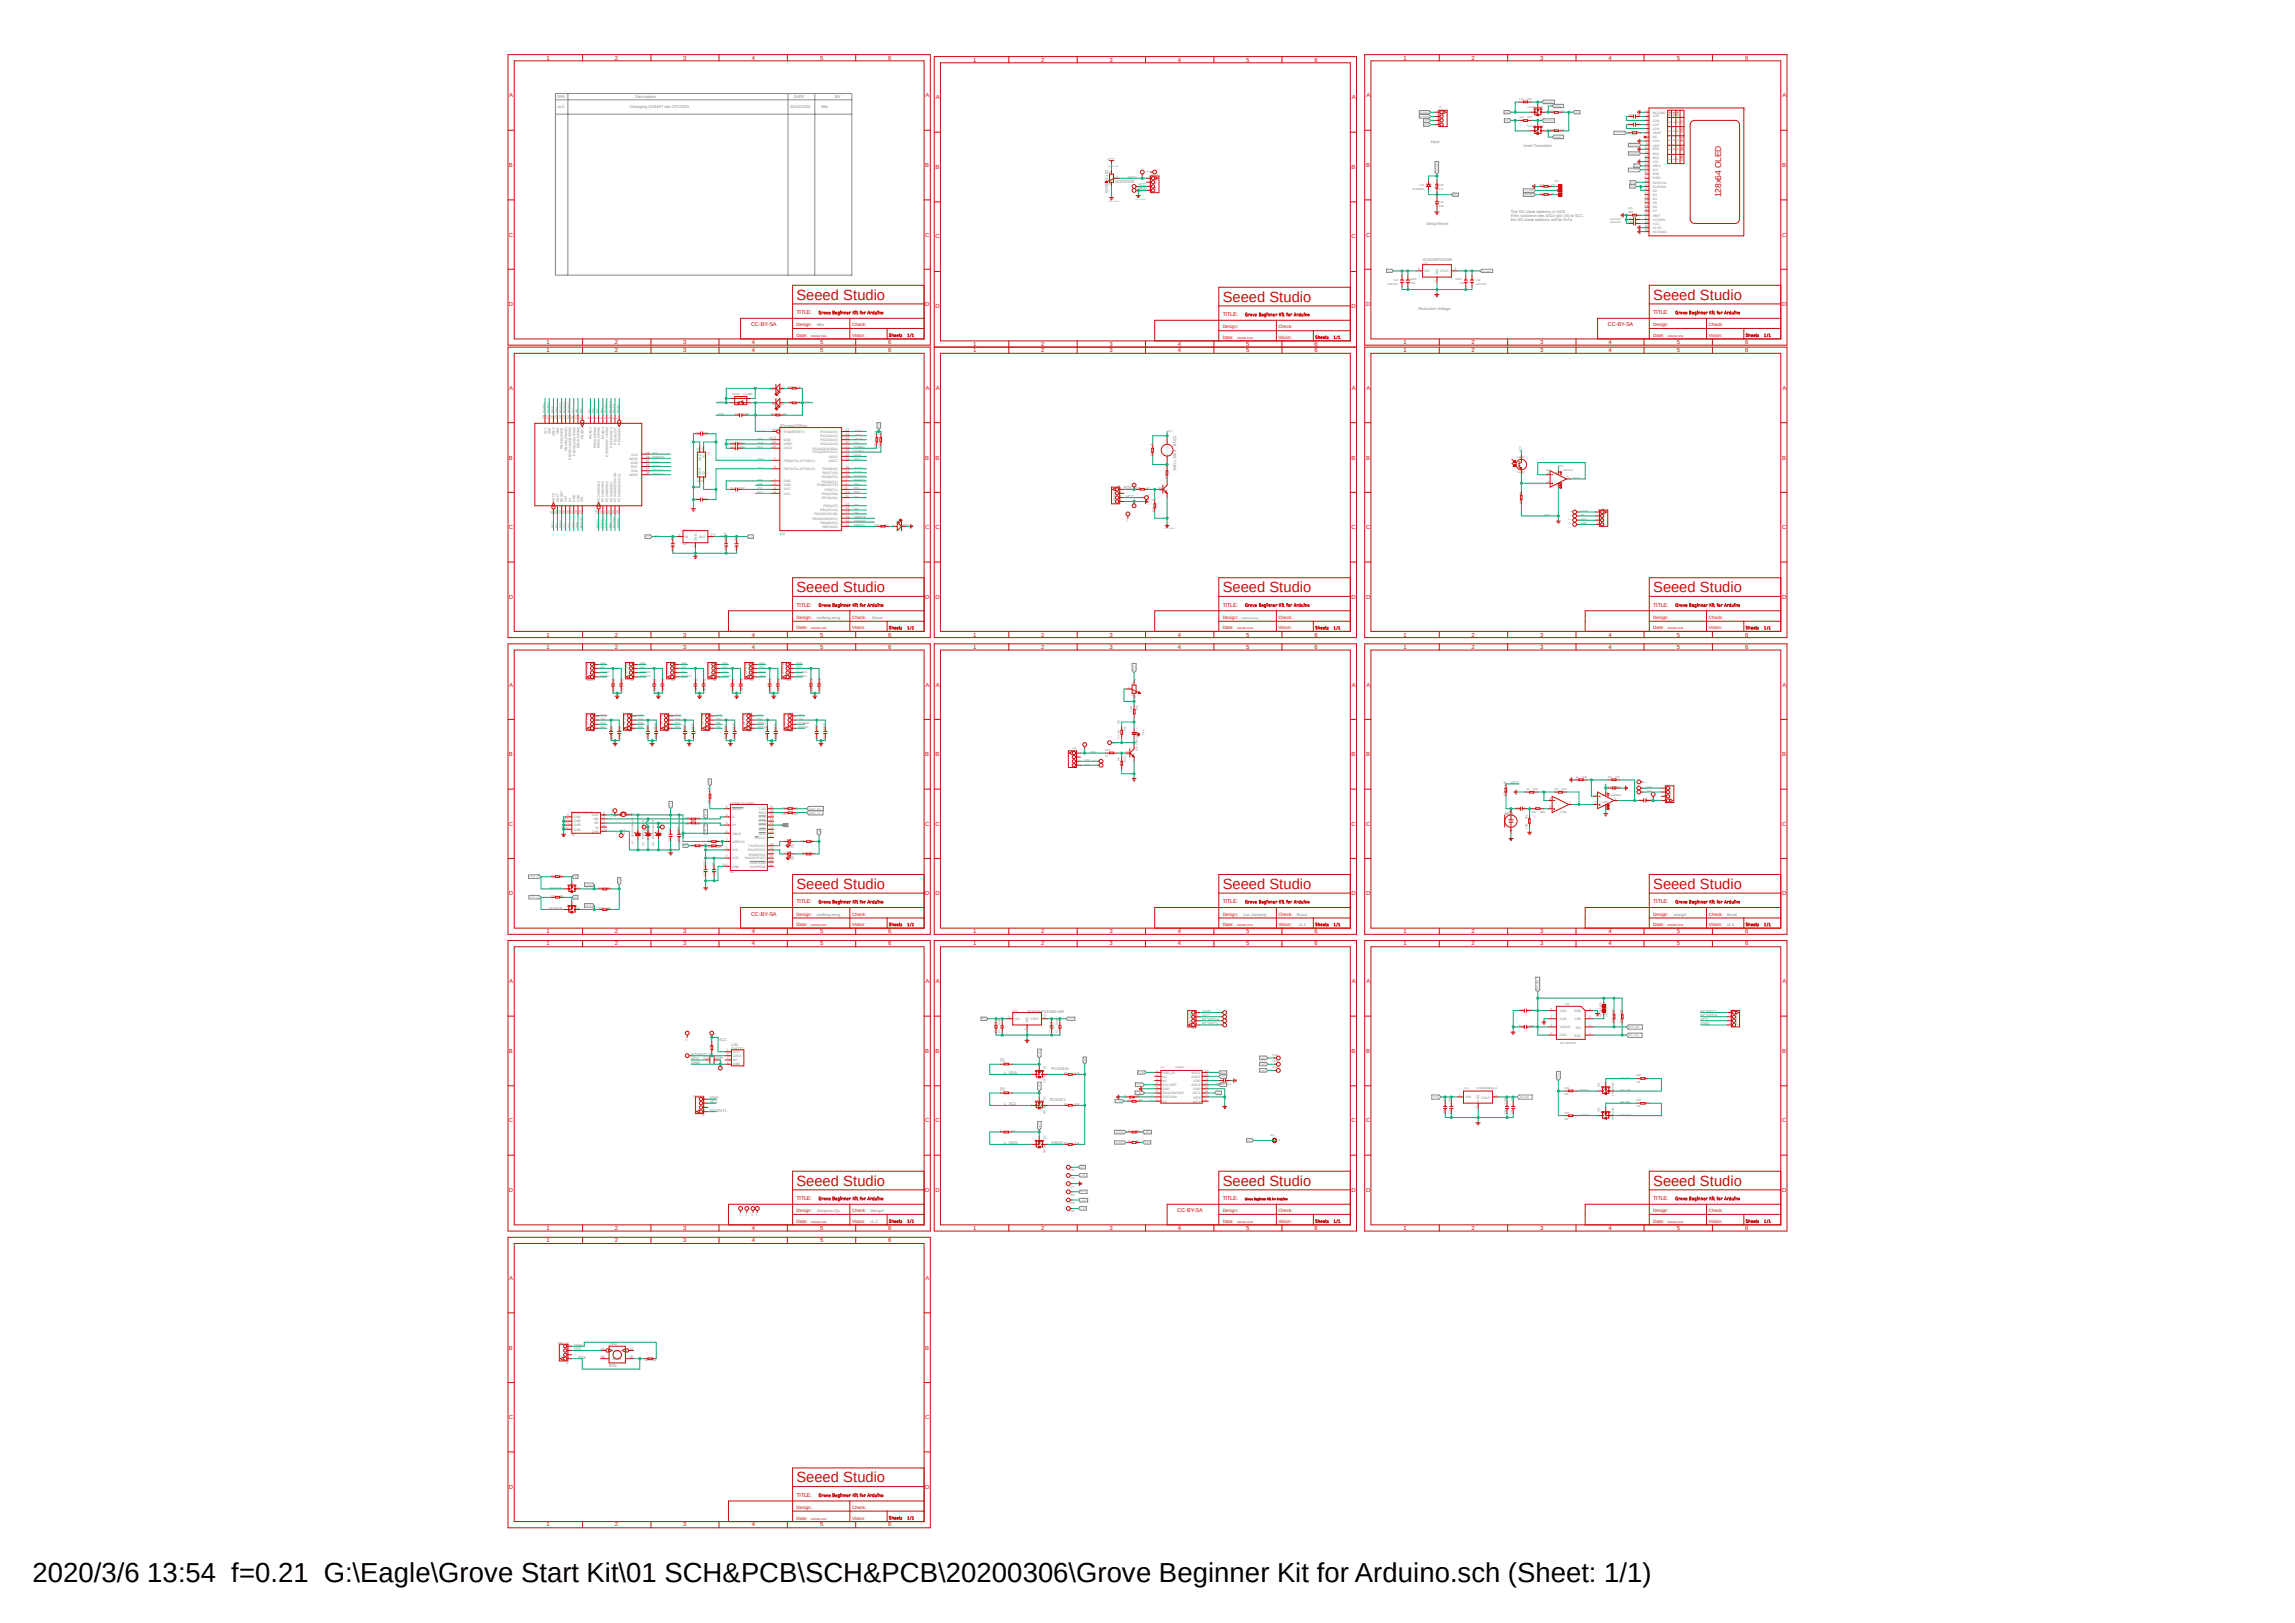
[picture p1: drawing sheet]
<svg xmlns="http://www.w3.org/2000/svg" width="297mm" height="210mm" viewBox="0 0 297 210" stroke-linecap="round" stroke-linejoin="round" font-family="sans-serif">
<defs><g id="words">
<text font-size="3.6" x="4.2" y="204.7">2020/3/6 13:54 f=0.21 G:\Eagle\Grove Start Kit\01 SCH&amp;PCB\SCH&amp;PCB\20200306\Grove Beginner Kit for Arduino.sch (Sheet: 1/1)</text>
<g font-size="1.9" fill="#c90d0c">
<text x="103.1" y="38.8">Seeed Studio</text>
<text x="158.2" y="39">Seeed Studio</text>
<text x="214" y="38.8">Seeed Studio</text>
<text x="103.1" y="76.6">Seeed Studio</text>
<text x="158.2" y="76.6">Seeed Studio</text>
<text x="214" y="76.6">Seeed Studio</text>
<text x="103.1" y="115">Seeed Studio</text>
<text x="158.2" y="115">Seeed Studio</text>
<text x="214" y="115">Seeed Studio</text>
<text x="103.1" y="153.4">Seeed Studio</text>
<text x="158.2" y="153.4">Seeed Studio</text>
<text x="214" y="153.4">Seeed Studio</text>
<text x="103.1" y="191.8">Seeed Studio</text>
</g>
<text font-size="1.1" fill="#c90d0c" x="222.8" y="25.5" transform="rotate(-90 222.8 25.5)">128x64 OLED</text>
<g font-size=".8" fill="#c90d0c">
<text x="70.7" y="7.7">1</text>
<text x="79.6" y="7.7">2</text>
<text x="88.4" y="7.7">3</text>
<text x="97.3" y="7.7">4</text>
<text x="106.1" y="7.7">5</text>
<text x="114.9" y="7.7">6</text>
<text x="125.9" y="8">1</text>
<text x="134.7" y="8">2</text>
<text x="143.6" y="8">3</text>
<text x="152.4" y="8">4</text>
<text x="161.3" y="8">5</text>
<text x="170.1" y="8">6</text>
<text x="181.7" y="7.7">1</text>
<text x="190.5" y="7.7">2</text>
<text x="199.3" y="7.7">3</text>
<text x="208.2" y="7.7">4</text>
<text x="217" y="7.7">5</text>
<text x="225.8" y="7.7">6</text>
<text x="65.9" y="12.6">A</text>
<text x="119.8" y="12.6">A</text>
<text x="121.1" y="12.9">A</text>
<text x="175" y="12.9">A</text>
<text x="176.8" y="12.6">A</text>
<text x="230.7" y="12.6">A</text>
<text x="65.9" y="21.6">B</text>
<text x="119.7" y="21.6">B</text>
<text x="121.1" y="21.9">B</text>
<text x="174.9" y="21.9">B</text>
<text x="176.8" y="21.6">B</text>
<text x="230.6" y="21.6">B</text>
<text x="65.9" y="30.6">C</text>
<text x="119.7" y="30.6">C</text>
<text x="121.1" y="30.9">C</text>
<text x="174.9" y="30.9">C</text>
<text x="176.8" y="30.6">C</text>
<text x="230.6" y="30.6">C</text>
<text x="65.9" y="39.6">D</text>
<text x="119.7" y="39.6">D</text>
<text x="121.1" y="39.9">D</text>
<text x="174.9" y="39.9">D</text>
<text x="176.8" y="39.6">D</text>
<text x="230.6" y="39.6">D</text>
<text x="70.7" y="45.6">1</text>
<text x="70.7" y="44.5">1</text>
<text x="79.6" y="45.6">2</text>
<text x="79.6" y="44.5">2</text>
<text x="88.4" y="45.6">3</text>
<text x="88.4" y="44.5">3</text>
<text x="97.3" y="45.6">4</text>
<text x="97.3" y="44.5">4</text>
<text x="106.1" y="45.6">5</text>
<text x="106.1" y="44.5">5</text>
<text x="114.9" y="45.6">6</text>
<text x="114.9" y="44.5">6</text>
<text x="125.9" y="45.6">1</text>
<text x="125.9" y="44.8">1</text>
<text x="134.7" y="45.6">2</text>
<text x="134.7" y="44.8">2</text>
<text x="143.6" y="45.6">3</text>
<text x="143.6" y="44.8">3</text>
<text x="152.4" y="45.6">4</text>
<text x="152.4" y="44.8">4</text>
<text x="161.3" y="45.6">5</text>
<text x="161.3" y="44.8">5</text>
<text x="170.1" y="45.6">6</text>
<text x="170.1" y="44.8">6</text>
<text x="181.7" y="44.5">1</text>
<text x="181.7" y="45.6">1</text>
<text x="190.5" y="44.5">2</text>
<text x="190.5" y="45.6">2</text>
<text x="199.3" y="44.5">3</text>
<text x="199.3" y="45.6">3</text>
<text x="208.2" y="44.5">4</text>
<text x="208.2" y="45.6">4</text>
<text x="217" y="44.5">5</text>
<text x="217" y="45.6">5</text>
<text x="225.8" y="44.5">6</text>
<text x="225.8" y="45.6">6</text>
<text x="65.9" y="50.5">A</text>
<text x="119.8" y="50.5">A</text>
<text x="121.1" y="50.5">A</text>
<text x="175" y="50.5">A</text>
<text x="176.8" y="50.5">A</text>
<text x="230.7" y="50.5">A</text>
<text x="65.9" y="59.5">B</text>
<text x="119.7" y="59.5">B</text>
<text x="121.1" y="59.5">B</text>
<text x="174.9" y="59.5">B</text>
<text x="176.8" y="59.5">B</text>
<text x="230.6" y="59.5">B</text>
<text x="65.9" y="68.5">C</text>
<text x="119.7" y="68.5">C</text>
<text x="121.1" y="68.5">C</text>
<text x="174.9" y="68.5">C</text>
<text x="176.8" y="68.5">C</text>
<text x="230.6" y="68.5">C</text>
<text x="65.9" y="77.5">D</text>
<text x="119.7" y="77.5">D</text>
<text x="121.1" y="77.5">D</text>
<text x="174.9" y="77.5">D</text>
<text x="176.8" y="77.5">D</text>
<text x="230.6" y="77.5">D</text>
<text x="70.7" y="82.4">1</text>
<text x="70.7" y="83.9">1</text>
<text x="79.6" y="82.4">2</text>
<text x="79.6" y="83.9">2</text>
<text x="88.4" y="82.4">3</text>
<text x="88.4" y="83.9">3</text>
<text x="97.3" y="82.4">4</text>
<text x="97.3" y="83.9">4</text>
<text x="106.1" y="82.4">5</text>
<text x="106.1" y="83.9">5</text>
<text x="114.9" y="82.4">6</text>
<text x="114.9" y="83.9">6</text>
<text x="125.9" y="83.9">1</text>
<text x="125.9" y="82.4">1</text>
<text x="134.7" y="83.9">2</text>
<text x="134.7" y="82.4">2</text>
<text x="143.6" y="83.9">3</text>
<text x="143.6" y="82.4">3</text>
<text x="152.4" y="83.9">4</text>
<text x="152.4" y="82.4">4</text>
<text x="161.3" y="83.9">5</text>
<text x="161.3" y="82.4">5</text>
<text x="170.1" y="83.9">6</text>
<text x="170.1" y="82.4">6</text>
<text x="181.7" y="82.4">1</text>
<text x="181.7" y="83.9">1</text>
<text x="190.5" y="82.4">2</text>
<text x="190.5" y="83.9">2</text>
<text x="199.3" y="82.4">3</text>
<text x="199.3" y="83.9">3</text>
<text x="208.2" y="82.4">4</text>
<text x="208.2" y="83.9">4</text>
<text x="217" y="82.4">5</text>
<text x="217" y="83.9">5</text>
<text x="225.8" y="82.4">6</text>
<text x="225.8" y="83.9">6</text>
<text x="65.9" y="88.9">A</text>
<text x="119.8" y="88.9">A</text>
<text x="121.1" y="88.9">A</text>
<text x="175" y="88.9">A</text>
<text x="176.8" y="88.9">A</text>
<text x="230.7" y="88.9">A</text>
<text x="65.9" y="97.9">B</text>
<text x="119.7" y="97.9">B</text>
<text x="121.1" y="97.9">B</text>
<text x="174.9" y="97.9">B</text>
<text x="176.8" y="97.9">B</text>
<text x="230.6" y="97.9">B</text>
<text x="65.9" y="106.8">C</text>
<text x="119.7" y="106.8">C</text>
<text x="121.1" y="106.8">C</text>
<text x="174.9" y="106.8">C</text>
<text x="176.8" y="106.8">C</text>
<text x="230.6" y="106.8">C</text>
<text x="65.9" y="115.9">D</text>
<text x="119.7" y="115.9">D</text>
<text x="121.1" y="115.9">D</text>
<text x="174.9" y="115.9">D</text>
<text x="176.8" y="115.9">D</text>
<text x="230.6" y="115.9">D</text>
<text x="70.7" y="120.7">1</text>
<text x="70.7" y="122.3">1</text>
<text x="79.6" y="120.7">2</text>
<text x="79.6" y="122.3">2</text>
<text x="88.4" y="120.7">3</text>
<text x="88.4" y="122.3">3</text>
<text x="97.3" y="120.7">4</text>
<text x="97.3" y="122.3">4</text>
<text x="106.1" y="120.7">5</text>
<text x="106.1" y="122.3">5</text>
<text x="114.9" y="120.7">6</text>
<text x="114.9" y="122.3">6</text>
<text x="125.9" y="120.7">1</text>
<text x="125.9" y="122.3">1</text>
<text x="134.7" y="120.7">2</text>
<text x="134.7" y="122.3">2</text>
<text x="143.6" y="120.7">3</text>
<text x="143.6" y="122.3">3</text>
<text x="152.4" y="120.7">4</text>
<text x="152.4" y="122.3">4</text>
<text x="161.3" y="120.7">5</text>
<text x="161.3" y="122.3">5</text>
<text x="170.1" y="120.7">6</text>
<text x="170.1" y="122.3">6</text>
<text x="181.7" y="120.7">1</text>
<text x="181.7" y="122.3">1</text>
<text x="190.5" y="120.7">2</text>
<text x="190.5" y="122.3">2</text>
<text x="199.3" y="120.7">3</text>
<text x="199.3" y="122.3">3</text>
<text x="208.2" y="120.7">4</text>
<text x="208.2" y="122.3">4</text>
<text x="217" y="120.7">5</text>
<text x="217" y="122.3">5</text>
<text x="225.8" y="120.7">6</text>
<text x="225.8" y="122.3">6</text>
<text x="65.9" y="127.3">A</text>
<text x="119.8" y="127.3">A</text>
<text x="121.1" y="127.3">A</text>
<text x="175" y="127.3">A</text>
<text x="176.8" y="127.3">A</text>
<text x="230.7" y="127.3">A</text>
<text x="65.9" y="136.3">B</text>
<text x="119.7" y="136.3">B</text>
<text x="121.1" y="136.3">B</text>
<text x="174.9" y="136.3">B</text>
<text x="176.8" y="136.3">B</text>
<text x="230.6" y="136.3">B</text>
<text x="65.9" y="145.2">C</text>
<text x="119.7" y="145.2">C</text>
<text x="121.1" y="145.2">C</text>
<text x="174.9" y="145.2">C</text>
<text x="176.8" y="145.2">C</text>
<text x="230.6" y="145.2">C</text>
<text x="65.9" y="154.3">D</text>
<text x="119.7" y="154.3">D</text>
<text x="121.1" y="154.3">D</text>
<text x="174.9" y="154.3">D</text>
<text x="176.8" y="154.3">D</text>
<text x="230.6" y="154.3">D</text>
<text x="70.7" y="159.1">1</text>
<text x="70.7" y="160.7">1</text>
<text x="79.6" y="159.1">2</text>
<text x="79.6" y="160.7">2</text>
<text x="88.4" y="159.1">3</text>
<text x="88.4" y="160.7">3</text>
<text x="97.3" y="159.1">4</text>
<text x="97.3" y="160.7">4</text>
<text x="106.1" y="159.1">5</text>
<text x="106.1" y="160.7">5</text>
<text x="114.9" y="159.1">6</text>
<text x="114.9" y="160.7">6</text>
<text x="125.9" y="159.1">1</text>
<text x="134.7" y="159.1">2</text>
<text x="143.6" y="159.1">3</text>
<text x="152.4" y="159.1">4</text>
<text x="161.3" y="159.1">5</text>
<text x="170.1" y="159.1">6</text>
<text x="181.7" y="159.1">1</text>
<text x="190.5" y="159.1">2</text>
<text x="199.3" y="159.1">3</text>
<text x="208.2" y="159.1">4</text>
<text x="217" y="159.1">5</text>
<text x="225.8" y="159.1">6</text>
<text x="65.9" y="165.7">A</text>
<text x="119.8" y="165.7">A</text>
<text x="65.9" y="174.6">B</text>
<text x="119.7" y="174.6">B</text>
<text x="65.9" y="183.6">C</text>
<text x="119.7" y="183.6">C</text>
<text x="65.9" y="192.7">D</text>
<text x="70.7" y="197.5">1</text>
<text x="79.6" y="197.5">2</text>
<text x="88.4" y="197.5">3</text>
<text x="97.3" y="197.5">4</text>
<text x="106.1" y="197.5">5</text>
<text x="114.9" y="197.5">6</text>
<text x="119.7" y="192.7">D</text>
</g>
<g font-size=".7" fill="#c90d0c">
<text x="103.1" y="40.6">TITLE:</text>
<text x="158.2" y="40.9">TITLE:</text>
<text x="214" y="40.6">TITLE:</text>
<text x="97.2" y="42.2">CC-BY-SA</text>
<text x="208.1" y="42.2">CC-BY-SA</text>
<text x="103.1" y="78.5">TITLE:</text>
<text x="158.2" y="78.5">TITLE:</text>
<text x="214" y="78.5">TITLE:</text>
<text x="97.2" y="118.5">CC-BY-SA</text>
<text x="103.1" y="116.9">TITLE:</text>
<text x="158.2" y="116.9">TITLE:</text>
<text x="214" y="116.9">TITLE:</text>
<text x="103.1" y="155.3">TITLE:</text>
<text x="158.2" y="155.3">TITLE:</text>
<text x="214" y="155.3">TITLE:</text>
<text x="152.4" y="156.9">CC-BY-SA</text>
<text x="103.1" y="193.7">TITLE:</text>
</g>
<g font-size=".6" fill="#c90d0c">
<text x="103.1" y="42.2">Design:</text>
<text x="103.1" y="43.6">Date:</text>
<text x="110.3" y="42.2">Check:</text>
<text x="110.3" y="43.6">Vision:</text>
<text x="158.2" y="42.5">Design:</text>
<text x="158.2" y="43.9">Date:</text>
<text x="165.4" y="42.5">Check:</text>
<text x="165.4" y="43.9">Vision:</text>
<text x="214" y="42.2">Design:</text>
<text x="214" y="43.6">Date:</text>
<text x="221.1" y="42.2">Check:</text>
<text x="221.1" y="43.6">Vision:</text>
<text x="103.1" y="80.1">Design:</text>
<text x="103.1" y="81.4">Date:</text>
<text x="110.3" y="80.1">Check:</text>
<text x="110.3" y="81.4">Vision:</text>
<text x="158.2" y="80.1">Design:</text>
<text x="158.2" y="81.4">Date:</text>
<text x="165.4" y="80.1">Check:</text>
<text x="165.4" y="81.4">Vision:</text>
<text x="214" y="80.1">Design:</text>
<text x="214" y="81.4">Date:</text>
<text x="221.1" y="80.1">Check:</text>
<text x="221.1" y="81.4">Vision:</text>
<text x="103.1" y="118.5">Design:</text>
<text x="103.1" y="119.8">Date:</text>
<text x="110.3" y="118.5">Check:</text>
<text x="110.3" y="119.8">Vision:</text>
<text x="158.2" y="118.5">Design:</text>
<text x="158.2" y="119.8">Date:</text>
<text x="165.4" y="118.5">Check:</text>
<text x="165.4" y="119.8">Vision:</text>
<text x="214" y="118.5">Design:</text>
<text x="214" y="119.8">Date:</text>
<text x="221.1" y="118.5">Check:</text>
<text x="221.1" y="119.8">Vision:</text>
<text x="103.1" y="156.9">Design:</text>
<text x="103.1" y="158.2">Date:</text>
<text x="110.3" y="156.9">Check:</text>
<text x="110.3" y="158.2">Vision:</text>
<text x="158.2" y="156.9">Design:</text>
<text x="158.2" y="158.2">Date:</text>
<text x="165.4" y="156.9">Check:</text>
<text x="165.4" y="158.2">Vision:</text>
<text x="214" y="156.9">Design:</text>
<text x="214" y="158.2">Date:</text>
<text x="221.1" y="156.9">Check:</text>
<text x="221.1" y="158.2">Vision:</text>
<text x="103.1" y="195.3">Design:</text>
<text x="103.1" y="196.6">Date:</text>
<text x="110.3" y="195.3">Check:</text>
<text x="110.3" y="196.6">Vision:</text>
</g>
<g font-size=".5" fill="#808080">
<text x="72.1" y="14">v1.0</text>
<text x="72.1" y="12.7">REV</text>
<text x="81.5" y="14">Changing CH340T into CP2102N</text>
<text x="82.3" y="12.7">Description</text>
<text x="102.3" y="14">2019/12/20</text>
<text x="102.8" y="12.7">DATE</text>
<text x="106.3" y="14">Milo</text>
<text x="108.1" y="12.7">BY</text>
<text x="143.3" y="20.8">VCC</text>
<text x="144.4" y="23.7">ROTATION</text>
<text x="185.2" y="18.5">Input</text>
<text x="197.1" y="19">Level Translator</text>
<text x="143.4" y="24.9" transform="rotate(-90 143.4 24.9)">WH09-2-103</text>
<text x="147.3" y="24.6">GND</text>
<text x="147.3" y="24.1">VCC</text>
<text x="184.6" y="29.2">Delay Reset</text>
<text x="195.5" y="27.6">The I2C slave address is 0x78.</text>
<text x="195.5" y="28.1">If the customer ties D/C# (pin 15) to VCC,</text>
<text x="195.5" y="28.7">the I2C slave address will be 0x7a</text>
<text x="184.1" y="33.7">XC6206P332MR</text>
<text x="184.1" y="34.2">U7</text>
<text x="183.6" y="40.1">Reduction Voltage</text>
<text x="105.7" y="42.2">Milo</text>
<text x="100.9" y="55.2">ATmega328mu</text>
<text x="152.2" y="57.7" transform="rotate(-90 152.2 57.7)">BUZ1</text>
<text x="145.5" y="63.3">PD5</text>
<text x="145.7" y="64.4">VCC</text>
<text x="152.2" y="61" transform="rotate(-90 152.2 61)">YMD-12065</text>
<text x="100.9" y="69.2">U4</text>
<text x="105.7" y="80.1">weifeng.zeng</text>
<text x="112.9" y="80.1">Bruce</text>
<text x="195.5" y="101.4">VCC</text>
<text x="194.7" y="105.5">MIC1</text>
<text x="105.7" y="118.5">weifeng.zeng</text>
<text x="160.9" y="118.5">Luo Jianping</text>
<text x="167.9" y="118.5">Bruce</text>
<text x="168.1" y="119.8">v1.4</text>
<text x="216.6" y="118.5">wangcf</text>
<text x="223.5" y="118.5">Bruce</text>
<text x="223.5" y="119.8">v1.6</text>
<text x="131.1" y="131">U2</text>
<text x="132.9" y="131">XC6206P332MG-MR</text>
<text x="155.6" y="131">GND</text>
<text x="155.6" y="131.6">VCC</text>
<text x="220.1" y="131">PC5/SCL</text>
<text x="220.1" y="131.6">PC4/SDA</text>
<text x="89.5" y="137.7">GND</text>
<text x="89.5" y="137.2">VCC</text>
<text x="89.5" y="136.7">PD3/INT1</text>
<text x="91.1" y="137.1">C54</text>
<text x="92.4" y="137.1">100n</text>
<text x="93" y="134.7">VCC</text>
<text x="94.7" y="135.3">U11</text>
<text x="94.7" y="135.8">DHT11</text>
<text x="155.6" y="132.6">PC5/SCL</text>
<text x="155.6" y="132.1">PC4/SDA</text>
<text x="220.1" y="132.6">GND</text>
<text x="220.1" y="132.1">VCC</text>
<text x="91.9" y="142.2">GND</text>
<text x="91.9" y="142.7">VCC</text>
<text x="91.9" y="143.8">PD3/INT1</text>
<text x="130" y="139">L_SDA</text>
<text x="130" y="143">L_SCL</text>
<text x="135.8" y="142.5">PC5/SCL</text>
<text x="136.1" y="138.5">PC4/SDA</text>
<text x="130" y="148.1">L_SDO</text>
<text x="136.1" y="148.1">HSDO</text>
<text x="105.7" y="156.9">Xiangnan.Qu</text>
<text x="112.6" y="158.2">v1.2</text>
<text x="112.7" y="156.9">Wangcf</text>
<text x="78.8" y="174">SW2</text>
<text x="74.3" y="174.2">GND</text>
<text x="74.3" y="174.8">VCC</text>
<text x="74.8" y="175.8">PD6</text>
<text x="78.8" y="176.9">BTN</text>
</g>
<g font-size=".4" fill="#808080">
<text x="186" y="14.4">1</text>
<text x="186" y="15">2</text>
<text x="186" y="15.5">3</text>
<text x="186" y="16">4</text>
<text x="213.1" y="16.6">5</text>
<text x="213.1" y="16">4</text>
<text x="213.1" y="15.5">3</text>
<text x="213.1" y="15">2</text>
<text x="213.1" y="14.4">1</text>
<text x="213.1" y="17.7">7</text>
<text x="213.1" y="17.1">6</text>
<text x="213.9" y="16.8">C1N</text>
<text x="213.9" y="16.3">C1P</text>
<text x="213.9" y="15.7">C2N</text>
<text x="213.9" y="15.2">C2P</text>
<text x="213.9" y="14.7">NC/GND</text>
<text x="213.9" y="17.9">NC</text>
<text x="213.9" y="17.4">VBAT</text>
<text x="143.8" y="23.9" transform="rotate(-90 143.8 23.9)">3</text>
<text x="143.8" y="22.4" transform="rotate(-90 143.8 22.4)">1</text>
<text x="144.4" y="23">2</text>
<text x="148.7" y="23">1</text>
<text x="148.7" y="23.5">2</text>
<text x="212.8" y="20.8">13</text>
<text x="212.8" y="21.4">14</text>
<text x="212.8" y="19.3">10</text>
<text x="212.8" y="20.3">12</text>
<text x="212.8" y="21.9">15</text>
<text x="212.8" y="23.5">18</text>
<text x="212.8" y="22.4">16</text>
<text x="212.8" y="23">17</text>
<text x="212.9" y="19.8">11</text>
<text x="213.1" y="18.7">9</text>
<text x="213.1" y="18.2">8</text>
<text x="213.9" y="21.1">/CS</text>
<text x="213.9" y="21.6">/RES</text>
<text x="213.9" y="19.5">BS0</text>
<text x="213.9" y="20">BS1</text>
<text x="213.9" y="20.5">BS2</text>
<text x="213.9" y="22.1">D/C</text>
<text x="213.9" y="23.7">D0/SCLK</text>
<text x="213.9" y="19">VDD</text>
<text x="213.9" y="18.4">VSS</text>
<text x="213.9" y="22.7">R/W</text>
<text x="213.9" y="23.2">E/RD</text>
<text x="148.7" y="24">3</text>
<text x="148.7" y="24.6">4</text>
<text x="212.8" y="24">19</text>
<text x="212.8" y="27.8">26</text>
<text x="212.8" y="29.9">30</text>
<text x="212.8" y="28.8">28</text>
<text x="212.8" y="28.3">27</text>
<text x="212.8" y="29.4">29</text>
<text x="212.8" y="24.6">20</text>
<text x="212.8" y="25.1">21</text>
<text x="212.8" y="25.7">22</text>
<text x="212.8" y="26.2">23</text>
<text x="212.8" y="26.7">24</text>
<text x="212.8" y="27.3">25</text>
<text x="213.9" y="24.3">D1/SDIN</text>
<text x="213.9" y="28">IREF</text>
<text x="213.9" y="29.1">VCC</text>
<text x="213.9" y="28.5">VCOMH</text>
<text x="213.9" y="29.6">VLSS</text>
<text x="213.9" y="24.8">D2</text>
<text x="213.9" y="25.4">D3</text>
<text x="213.9" y="25.9">D4</text>
<text x="213.9" y="26.4">D5</text>
<text x="213.9" y="27">D6</text>
<text x="213.9" y="27.5">D7</text>
<text x="183.5" y="35">3</text>
<text x="184.3" y="35.2">VIN</text>
<text x="186.1" y="35.6" transform="rotate(-90 186.1 35.6)">VSS</text>
<text x="186.4" y="35.2">VOUT</text>
<text x="188.2" y="35">2</text>
<text x="213.9" y="30.1">NC/GND1</text>
<text x="185.9" y="36.5" transform="rotate(-90 185.9 36.5)">1</text>
<text x="70.5" y="54.3" transform="rotate(-90 70.5 54.3)">18</text>
<text x="70.7" y="56.1" transform="rotate(-90 70.7 56.1)">SCL</text>
<text x="71" y="54.3" transform="rotate(-90 71 54.3)">17</text>
<text x="71.2" y="56.2" transform="rotate(-90 71.2 56.2)">SDA</text>
<text x="71.5" y="54.3" transform="rotate(-90 71.5 54.3)">16</text>
<text x="71.8" y="56.4" transform="rotate(-90 71.8 56.4)">AREF</text>
<text x="72.1" y="54.3" transform="rotate(-90 72.1 54.3)">15</text>
<text x="72.3" y="56.2" transform="rotate(-90 72.3 56.2)">GND</text>
<text x="72.6" y="54.3" transform="rotate(-90 72.6 54.3)">14</text>
<text x="72.9" y="58.1" transform="rotate(-90 72.9 58.1)">PB5/D13/SCK</text>
<text x="73.2" y="54.3" transform="rotate(-90 73.2 54.3)">13</text>
<text x="73.4" y="58.3" transform="rotate(-90 73.4 58.3)">PB4/D12/MISO</text>
<text x="73.7" y="54.3" transform="rotate(-90 73.7 54.3)">12</text>
<text x="73.9" y="59.5" transform="rotate(-90 73.9 59.5)">PB3/D11/MOSI/PWM</text>
<text x="74.2" y="54.3" transform="rotate(-90 74.2 54.3)">11</text>
<text x="74.5" y="59" transform="rotate(-90 74.5 59)">PB2/D10/SS/PWM</text>
<text x="74.7" y="54.3" transform="rotate(-90 74.7 54.3)">10</text>
<text x="75" y="58" transform="rotate(-90 75 58)">PB1/D9/PWM</text>
<text x="75.3" y="54.3" transform="rotate(-90 75.3 54.3)">9</text>
<text x="75.5" y="56.8" transform="rotate(-90 75.5 56.8)">PB0/D8</text>
<text x="76.3" y="54.3" transform="rotate(-90 76.3 54.3)">8</text>
<text x="76.6" y="56.8" transform="rotate(-90 76.6 56.8)">PD7/D7</text>
<text x="76.9" y="54.3" transform="rotate(-90 76.9 54.3)">7</text>
<text x="77.1" y="58" transform="rotate(-90 77.1 58)">PD6/D6/PWM</text>
<text x="77.4" y="54.3" transform="rotate(-90 77.4 54.3)">6</text>
<text x="77.6" y="58" transform="rotate(-90 77.6 58)">PD5/D5/PWM</text>
<text x="77.9" y="54.3" transform="rotate(-90 77.9 54.3)">5</text>
<text x="78.2" y="56.8" transform="rotate(-90 78.2 56.8)">PD4/D4</text>
<text x="78.4" y="54.3" transform="rotate(-90 78.4 54.3)">4</text>
<text x="78.7" y="59.1" transform="rotate(-90 78.7 59.1)">PD3/D3/INT1/PWM</text>
<text x="79" y="54.3" transform="rotate(-90 79 54.3)">3</text>
<text x="79.3" y="57.9" transform="rotate(-90 79.3 57.9)">PD2/D2/INT0</text>
<text x="79.5" y="54.3" transform="rotate(-90 79.5 54.3)">2</text>
<text x="79.8" y="57.5" transform="rotate(-90 79.8 57.5)">PD1/D1/TX</text>
<text x="80.1" y="54.3" transform="rotate(-90 80.1 54.3)">1</text>
<text x="80.3" y="57.5" transform="rotate(-90 80.3 57.5)">PD0/D0/RX</text>
<text x="81.4" y="59.5">MOSI</text>
<text x="81.7" y="59">VCC</text>
<text x="83.6" y="58.7">33</text>
<text x="83.6" y="59.2">34</text>
<text x="83.6" y="59.8">35</text>
<text x="90.5" y="58.2" transform="rotate(-90 90.5 58.2)">4</text>
<text x="90.7" y="59.7" transform="rotate(-90 90.7 59.7)">GND</text>
<text x="91" y="58.2" transform="rotate(-90 91 58.2)">1</text>
<text x="91.2" y="59.3" transform="rotate(-90 91.2 59.3)">X1</text>
<text x="99.5" y="56.9">21*2</text>
<text x="99.9" y="57.4">20</text>
<text x="99.9" y="57.9">18</text>
<text x="99.9" y="55.8">29</text>
<text x="100.2" y="59.5">7</text>
<text x="101.4" y="59.7">PB6(XTAL1/TOSC1)</text>
<text x="101.4" y="57.1">GND</text>
<text x="101.4" y="57.6">AREF</text>
<text x="101.4" y="58.1">AVCC</text>
<text x="101.4" y="56">PC6(/RESET)</text>
<text x="105.2" y="58.2">PC4(ADC4/SDA)</text>
<text x="105.2" y="58.7">PC5(ADC5/SCL)</text>
<text x="106.2" y="57.6">PC3(ADC3)</text>
<text x="106.2" y="57.1">PC2(ADC2)</text>
<text x="106.2" y="56.6">PC1(ADC1)</text>
<text x="106.2" y="56">PC0(ADC0)</text>
<text x="107.3" y="59.8">ADC7</text>
<text x="107.3" y="59.2">ADC6</text>
<text x="109.4" y="59.5">22</text>
<text x="109.4" y="59">19</text>
<text x="109.4" y="58.4">28</text>
<text x="109.4" y="57.9">27</text>
<text x="109.4" y="57.4">26</text>
<text x="109.4" y="56.9">25</text>
<text x="109.4" y="56.3">24</text>
<text x="109.4" y="55.8">23</text>
<text x="151" y="59.5" transform="rotate(-90 151 59.5)">-</text>
<text x="151" y="57.1" transform="rotate(-90 151 57.1)">+</text>
<text x="151.2" y="58.8" transform="rotate(-90 151.2 58.8)">-</text>
<text x="151.2" y="57.9" transform="rotate(-90 151.2 57.9)">+</text>
<text x="71.8" y="64.9" transform="rotate(-90 71.8 64.9)">ADC6</text>
<text x="72.3" y="64.9" transform="rotate(-90 72.3 64.9)">ADC7</text>
<text x="72.9" y="64.9" transform="rotate(-90 72.9 64.9)">RESET</text>
<text x="73.4" y="64.9" transform="rotate(-90 73.4 64.9)">3V3</text>
<text x="73.9" y="64.9" transform="rotate(-90 73.9 64.9)">5V</text>
<text x="74.4" y="64.9" transform="rotate(-90 74.4 64.9)">GND</text>
<text x="75" y="64.9" transform="rotate(-90 75 64.9)">GND</text>
<text x="75.5" y="64.9" transform="rotate(-90 75.5 64.9)">VIN</text>
<text x="77.6" y="64.9" transform="rotate(-90 77.6 64.9)">PC0/AD0/D14</text>
<text x="78.2" y="64.9" transform="rotate(-90 78.2 64.9)">PC1/AD1/D15</text>
<text x="78.7" y="64.9" transform="rotate(-90 78.7 64.9)">PC2/AD2/D16</text>
<text x="79.3" y="64.9" transform="rotate(-90 79.3 64.9)">PC3/AD3/D17</text>
<text x="79.8" y="64.9" transform="rotate(-90 79.8 64.9)">PC4/AD4/D18/SDA</text>
<text x="80.3" y="64.9" transform="rotate(-90 80.3 64.9)">PC5/AD5/D19/SCL</text>
<text x="81.4" y="61.6">MISO</text>
<text x="81.7" y="60">GND</text>
<text x="81.7" y="60.6">RST</text>
<text x="81.7" y="61.1">SCK</text>
<text x="83.6" y="60.3">36</text>
<text x="83.6" y="60.8">37</text>
<text x="83.6" y="61.4">38</text>
<text x="90.5" y="62.3" transform="rotate(-90 90.5 62.3)">2</text>
<text x="90.7" y="61.5" transform="rotate(-90 90.7 61.5)">GND</text>
<text x="91" y="62.3" transform="rotate(-90 91 62.3)">3</text>
<text x="91.2" y="61.5" transform="rotate(-90 91.2 61.5)">X2</text>
<text x="100.2" y="60.6">8</text>
<text x="100.2" y="62.2">3</text>
<text x="100.2" y="62.7">5</text>
<text x="100.2" y="63.2">4</text>
<text x="100.2" y="63.8">6</text>
<text x="101.4" y="60.8">PB7(XTAL2/TOSC2)</text>
<text x="101.4" y="62.4">GND</text>
<text x="101.4" y="62.9">GND</text>
<text x="101.4" y="63.5">VCC</text>
<text x="101.4" y="64">VCC</text>
<text x="105.7" y="62.9">PD4(XCK/T0)</text>
<text x="106.3" y="64.6">PD7(AIN1)</text>
<text x="106.3" y="64">PD6(AIN0)</text>
<text x="106.3" y="62.4">PD3(INT1)</text>
<text x="106.3" y="61.9">PD2(INT0)</text>
<text x="106.4" y="61.3">PD1(TXD)</text>
<text x="106.4" y="60.8">PD0(RXD)</text>
<text x="106.6" y="65.6">PB0(ICP)</text>
<text x="106.8" y="63.5">PD5(T1)</text>
<text x="109.4" y="65.9">13</text>
<text x="109.4" y="65.4">12</text>
<text x="109.4" y="64.3">11</text>
<text x="109.4" y="63.8">10</text>
<text x="109.4" y="63.2">9</text>
<text x="109.4" y="62.7">2</text>
<text x="109.4" y="62.2">1</text>
<text x="109.4" y="61.6">32</text>
<text x="109.4" y="61.1">31</text>
<text x="109.4" y="60.6">30</text>
<text x="144.9" y="63.2">1</text>
<text x="144.9" y="63.8">2</text>
<text x="144.9" y="64.3">3</text>
<text x="144.9" y="64.9">4</text>
<text x="200.3" y="61.4">2</text>
<text x="200.3" y="62.4">3</text>
<text x="201.6" y="62.8" transform="rotate(-90 201.6 62.8)">4</text>
<text x="201.6" y="61.4" transform="rotate(-90 201.6 61.4)">8</text>
<text x="202.8" y="61.9">1</text>
<text x="71.5" y="66.5" transform="rotate(-90 71.5 66.5)">32</text>
<text x="72.1" y="66.5" transform="rotate(-90 72.1 66.5)">31</text>
<text x="72.6" y="66.5" transform="rotate(-90 72.6 66.5)">30</text>
<text x="73.2" y="66.5" transform="rotate(-90 73.2 66.5)">29</text>
<text x="73.7" y="66.5" transform="rotate(-90 73.7 66.5)">28</text>
<text x="74.2" y="66.5" transform="rotate(-90 74.2 66.5)">27</text>
<text x="74.7" y="66.5" transform="rotate(-90 74.7 66.5)">26</text>
<text x="75.3" y="66.5" transform="rotate(-90 75.3 66.5)">25</text>
<text x="77.4" y="66.5" transform="rotate(-90 77.4 66.5)">19</text>
<text x="77.9" y="66.5" transform="rotate(-90 77.9 66.5)">20</text>
<text x="78.4" y="66.5" transform="rotate(-90 78.4 66.5)">21</text>
<text x="79" y="66.5" transform="rotate(-90 79 66.5)">22</text>
<text x="79.5" y="66.5" transform="rotate(-90 79.5 66.5)">23</text>
<text x="80.1" y="66.5" transform="rotate(-90 80.1 66.5)">24</text>
<text x="87.8" y="69.4">3</text>
<text x="88.6" y="69.6">IN</text>
<text x="89.9" y="70.8" transform="rotate(-90 89.9 70.8)">1</text>
<text x="90.2" y="70" transform="rotate(-90 90.2 70)">GND</text>
<text x="90.4" y="69.6">OUT</text>
<text x="91.9" y="69.4">2*2</text>
<text x="105.2" y="67.2">PB3(MOSI/OC2)</text>
<text x="105.4" y="66.7">PB2(SS/OC1B)</text>
<text x="106.1" y="66.2">PB1(OC1A)</text>
<text x="106.2" y="67.8">PB4(MISO)</text>
<text x="106.4" y="68.3">PB5(SCK)</text>
<text x="109.4" y="68">17</text>
<text x="109.4" y="67.5">16</text>
<text x="109.4" y="67">15</text>
<text x="109.4" y="66.4">14</text>
<text x="206.8" y="66.2">1</text>
<text x="206.8" y="66.7">2</text>
<text x="206.8" y="67.2">3</text>
<text x="206.8" y="67.8">4</text>
<text x="76.9" y="87.5">1</text>
<text x="76.9" y="87">2</text>
<text x="76.9" y="86.4">3</text>
<text x="76.9" y="85.9">4</text>
<text x="82" y="87.5">1</text>
<text x="82" y="87">2</text>
<text x="82" y="86.4">3</text>
<text x="82" y="85.9">4</text>
<text x="87.3" y="87.5">1</text>
<text x="87.3" y="87">2</text>
<text x="87.3" y="86.4">3</text>
<text x="87.3" y="85.9">4</text>
<text x="92.6" y="87.5">1</text>
<text x="92.6" y="87">2</text>
<text x="92.6" y="86.4">3</text>
<text x="92.6" y="85.9">4</text>
<text x="97.4" y="87.5">1</text>
<text x="97.4" y="87">2</text>
<text x="97.4" y="86.4">3</text>
<text x="97.4" y="85.9">4</text>
<text x="102.2" y="87.5">1</text>
<text x="102.2" y="87">2</text>
<text x="102.2" y="86.4">3</text>
<text x="102.2" y="85.9">4</text>
<text x="145.9" y="89.1">2</text>
<text x="146.7" y="88.6" transform="rotate(-90 146.7 88.6)">1</text>
<text x="76.9" y="94.1">1</text>
<text x="76.9" y="93.6">2</text>
<text x="76.9" y="93.1">3</text>
<text x="76.9" y="92.6">4</text>
<text x="81.7" y="94.1">1</text>
<text x="81.7" y="93.6">2</text>
<text x="81.7" y="93.1">3</text>
<text x="81.7" y="92.6">4</text>
<text x="86.5" y="94.1">1</text>
<text x="86.5" y="93.6">2</text>
<text x="86.5" y="93.1">3</text>
<text x="86.5" y="92.6">4</text>
<text x="91.8" y="94.1">1</text>
<text x="91.8" y="93.6">2</text>
<text x="91.8" y="93.1">3</text>
<text x="91.8" y="92.6">4</text>
<text x="97.2" y="94.1">1</text>
<text x="97.2" y="93.6">2</text>
<text x="97.2" y="93.1">3</text>
<text x="97.2" y="92.6">4</text>
<text x="102.5" y="94.1">1</text>
<text x="102.5" y="93.6">2</text>
<text x="102.5" y="93.1">3</text>
<text x="102.5" y="92.6">4</text>
<text x="146.7" y="90" transform="rotate(-90 146.7 90)">3</text>
<text x="139.3" y="97.4">1</text>
<text x="139.3" y="97.9">2</text>
<text x="139.3" y="98.4">3</text>
<text x="139.3" y="99">4</text>
<text x="215.3" y="101.9">4</text>
<text x="72.7" y="107.2">P4*2</text>
<text x="73.1" y="106.2">P1</text>
<text x="73.1" y="106.7">P3</text>
<text x="73.4" y="105.6">5</text>
<text x="74.3" y="105.9">GND</text>
<text x="74.3" y="106.4">GND</text>
<text x="74.3" y="106.9">GND</text>
<text x="74.3" y="107.5">GND</text>
<text x="76.6" y="107.7">GND</text>
<text x="76.6" y="105.6">VCC</text>
<text x="76.8" y="106.1">DM</text>
<text x="76.9" y="106.7">DP</text>
<text x="77.1" y="107.2">ID</text>
<text x="78.1" y="105.4">1</text>
<text x="78.1" y="105.9">2</text>
<text x="78.1" y="106.4">3</text>
<text x="78.1" y="107">4</text>
<text x="78.1" y="107.5">P6</text>
<text x="93.9" y="106.7">3</text>
<text x="93.9" y="105.6">4</text>
<text x="93.9" y="107.8">8</text>
<text x="93.9" y="104.6">9</text>
<text x="94.7" y="106.9">D+</text>
<text x="94.7" y="105.9">D-</text>
<text x="94.7" y="108">VBUS</text>
<text x="94.7" y="104.8">RESET</text>
<text x="98.2" y="106.4">CTS</text>
<text x="98.2" y="105.9">RTS</text>
<text x="98.2" y="105.4">RXD</text>
<text x="98.2" y="104.8">TXD</text>
<text x="98.2" y="107.5">DSR</text>
<text x="98.2" y="106.9">DTR</text>
<text x="99.7" y="106.2">18</text>
<text x="99.7" y="105.6">19</text>
<text x="99.7" y="105.1">20</text>
<text x="99.7" y="104.6">21</text>
<text x="99.7" y="107.2">22</text>
<text x="99.7" y="106.7">23</text>
<text x="99.7" y="107.8">24</text>
<text x="195.5" y="107.5" transform="rotate(-90 195.5 107.5)">-</text>
<text x="195.5" y="105.1" transform="rotate(-90 195.5 105.1)">+</text>
<text x="195.7" y="106.8" transform="rotate(-90 195.7 106.8)">-</text>
<text x="195.8" y="105.9" transform="rotate(-90 195.8 105.9)">+</text>
<text x="200.5" y="103.5">6</text>
<text x="200.5" y="104.6">5</text>
<text x="203.1" y="104">7</text>
<text x="206.4" y="103">2</text>
<text x="206.4" y="104">3</text>
<text x="207.7" y="104.4" transform="rotate(-90 207.7 104.4)">4</text>
<text x="207.7" y="103" transform="rotate(-90 207.7 103)">8</text>
<text x="209" y="103.5">1</text>
<text x="215.3" y="103.5">1</text>
<text x="215.3" y="103">2</text>
<text x="215.3" y="102.4">3</text>
<text x="93.5" y="112">2*2</text>
<text x="93.9" y="109.9">5</text>
<text x="93.9" y="111">6</text>
<text x="93.9" y="108.8">7</text>
<text x="94.7" y="112.3">GND</text>
<text x="94.7" y="110.1">VIO</text>
<text x="94.7" y="111.2">VDD</text>
<text x="94.7" y="109.1">VREGIN</text>
<text x="96.4" y="111.2">WAKEUP/IO3</text>
<text x="96.8" y="110.2">RXLED/IO1</text>
<text x="96.8" y="109.6">TXLED/IO0</text>
<text x="96.9" y="110.7">RS485/IO2</text>
<text x="97" y="111.8">SUSPEND</text>
<text x="97" y="112.3">SUSPEND</text>
<text x="97.7" y="108.5">RI/CLK</text>
<text x="98.2" y="108">DCD</text>
<text x="99.7" y="108.3">1</text>
<text x="99.7" y="111">11</text>
<text x="99.7" y="110.4">12</text>
<text x="99.7" y="109.9">13</text>
<text x="99.7" y="109.3">14</text>
<text x="99.7" y="111.5">15</text>
<text x="99.7" y="112">17</text>
<text x="130.5" y="131.7">3</text>
<text x="131.3" y="132">VIN</text>
<text x="133.3" y="132">VOUT</text>
<text x="135.1" y="131.7">2</text>
<text x="154.7" y="131.5">3</text>
<text x="154.7" y="130.9">4</text>
<text x="200.7" y="131.7">7</text>
<text x="200.7" y="130.7">8</text>
<text x="201.9" y="132">GND</text>
<text x="201.9" y="130.9">VDD</text>
<text x="203.7" y="130.9">GND</text>
<text x="203.8" y="132">CSB</text>
<text x="205.7" y="130.7">1</text>
<text x="205.7" y="131.7">2</text>
<text x="223.9" y="130.9">1</text>
<text x="223.9" y="131.5">2</text>
<text x="94.1" y="136.6">2</text>
<text x="94.1" y="137.6">4</text>
<text x="94.1" y="137.1">3</text>
<text x="94.1" y="136">1</text>
<text x="94.9" y="136.8">DATA</text>
<text x="94.9" y="137.8">GND</text>
<text x="94.9" y="137.3">NC</text>
<text x="94.9" y="136.3">VCC</text>
<text x="132.8" y="133.2" transform="rotate(-90 132.8 133.2)">1</text>
<text x="133.1" y="132.4" transform="rotate(-90 133.1 132.4)">VSS</text>
<text x="154.7" y="132.5">1</text>
<text x="154.7" y="132">2</text>
<text x="200.7" y="133.9">5</text>
<text x="200.7" y="132.8">6</text>
<text x="201.9" y="134.1">SDO</text>
<text x="201.9" y="133.1">VDDIO</text>
<text x="203.8" y="134.2">SCK</text>
<text x="203.9" y="133.1">SDI</text>
<text x="205.7" y="132.8">3</text>
<text x="205.7" y="133.9">4</text>
<text x="223.9" y="132">3</text>
<text x="223.9" y="132.5">4</text>
<text x="91" y="143.8">1</text>
<text x="91" y="143.2">2</text>
<text x="91" y="142.7">3</text>
<text x="91" y="142.2">4</text>
<text x="149.6" y="138.7">1</text>
<text x="149.6" y="139.2">2</text>
<text x="149.6" y="139.7">3</text>
<text x="149.6" y="140.3">4</text>
<text x="149.6" y="140.8">5</text>
<text x="149.6" y="141.4">6</text>
<text x="149.6" y="141.9">7</text>
<text x="149.6" y="142.4">8</text>
<text x="150.5" y="138.9">VDD_IO</text>
<text x="150.5" y="139.4">NC</text>
<text x="150.5" y="140">NC</text>
<text x="150.5" y="140.5">SCL/SPC</text>
<text x="150.5" y="141.1">GND</text>
<text x="150.5" y="141.6">SDA/SDI/SDO</text>
<text x="150.5" y="142.1">SDO/SA0</text>
<text x="150.5" y="142.7">CS</text>
<text x="154.2" y="140.5">ADC3</text>
<text x="154.2" y="139.5">ADC2</text>
<text x="154.2" y="138.9">ADC1</text>
<text x="154.4" y="142.7">INT2</text>
<text x="154.4" y="141.6">INT1</text>
<text x="154.4" y="141.1">GND</text>
<text x="154.5" y="142.2">RES</text>
<text x="154.5" y="140">VDD</text>
<text x="155.9" y="142.4">9</text>
<text x="155.9" y="141.9">10</text>
<text x="155.9" y="141.4">11</text>
<text x="155.9" y="140.8">12</text>
<text x="155.9" y="140.3">13</text>
<text x="155.9" y="139.7">14</text>
<text x="155.9" y="139.2">15</text>
<text x="155.9" y="138.7">16</text>
<text x="188.8" y="141.9">3</text>
<text x="189.7" y="142.1">VIN</text>
<text x="191.2" y="143.3" transform="rotate(-90 191.2 143.3)">1</text>
<text x="191.4" y="142.5" transform="rotate(-90 191.4 142.5)">VSS</text>
<text x="191.7" y="142.2">VOUT</text>
<text x="193.5" y="141.9">2</text>
<text x="164.6" y="147.5">1</text>
<text x="165.4" y="147.7">1</text>
<text x="73.4" y="175.8">1</text>
<text x="73.4" y="175.2">2</text>
<text x="73.4" y="174.7">3</text>
<text x="73.4" y="174.2">4</text>
<text x="77.8" y="174.7">0A</text>
<text x="77.8" y="175.8">0B</text>
<text x="79.3" y="174.9">A0A1</text>
<text x="79.3" y="176">B0B1</text>
<text x="81.4" y="174.7">1A</text>
<text x="81.4" y="175.8">1B</text>
</g>
<g font-size=".3" fill="#808080">
<text x="183.9" y="15.1">PC4/SDA</text>
<text x="183.9" y="14.6">PC5/SCL</text>
<text x="184.4" y="16.2">GND</text>
<text x="184.4" y="15.7">VCC</text>
<text x="186.2" y="14">J4</text>
<text x="194.8" y="14.6">SDA</text>
<text x="194.9" y="15.7">SCL</text>
<text x="196.6" y="12.9">4.7k</text>
<text x="196.6" y="15.3">4.7k</text>
<text x="197.6" y="12.9">R36</text>
<text x="197.7" y="14">CJ2102</text>
<text x="197.7" y="16.4">CJ2102</text>
<text x="197.7" y="15.3">R37</text>
<text x="199.3" y="14">Q7</text>
<text x="199.3" y="16.4">Q8</text>
<text x="199.8" y="13.3">3V3.OLED</text>
<text x="199.8" y="15.7">3V3.OLED</text>
<text x="200.6" y="14.5">R38</text>
<text x="200.6" y="16.9">R39</text>
<text x="201.1" y="17.8">PC5/SCL</text>
<text x="201.1" y="13.8">PC4/SDA</text>
<text x="201.9" y="14.5">4.7k</text>
<text x="201.9" y="16.9">4.7k</text>
<text x="203.8" y="14.6">VCC</text>
<text x="209.1" y="17.3">3V3.OLED</text>
<text x="210.7" y="15.1">C44</text>
<text x="210.7" y="16.1">C45</text>
<text x="211" y="17.1">R42</text>
<text x="211.8" y="15.1">1uF</text>
<text x="211.8" y="16.1">1uF</text>
<text x="211.8" y="17.1">0R</text>
<text x="225.9" y="14.4" transform="rotate(-90 225.9 14.4)">U8</text>
<text x="146" y="23.1">A0/PC0</text>
<text x="148.9" y="22.8">J11</text>
<text x="186.1" y="22.3" transform="rotate(-90 186.1 22.3)">3V3.OLED</text>
<text x="201.2" y="23.6">JP1</text>
<text x="210.9" y="18.9">3V3.OLED</text>
<text x="210.9" y="19.9">3V3.OLED</text>
<text x="211" y="22.1">IIC_ADDR</text>
<text x="211.1" y="23.7">SCL</text>
<text x="211.6" y="21.5">RES</text>
<text x="149.7" y="24.6" transform="rotate(-90 149.7 24.6)">DIP - Grove</text>
<text x="182.8" y="24.6">1N4148WT</text>
<text x="183.8" y="24.1">D11</text>
<text x="186.2" y="26.8">10uF</text>
<text x="186.2" y="24.6">4.7k</text>
<text x="186.2" y="26.2">C46</text>
<text x="186.2" y="24.1">R40</text>
<text x="188" y="25.3">RES</text>
<text x="197.4" y="25.3">3V3.OLED</text>
<text x="197.4" y="24.7">IIC_ADDR</text>
<text x="199.3" y="24.1">R43</text>
<text x="199.3" y="25.2">R44</text>
<text x="200.6" y="24.1">4.7k</text>
<text x="200.6" y="25.2">4.7k</text>
<text x="208.4" y="28.4">4.7uF/10V</text>
<text x="208.4" y="28.9">2.2uF/10V</text>
<text x="210.7" y="27.6">620k</text>
<text x="210.7" y="27.1">R41</text>
<text x="210.7" y="28.4">C47</text>
<text x="210.7" y="28.9">C48</text>
<text x="211.1" y="24.2">SDA</text>
<text x="179.6" y="35.1">VCC</text>
<text x="191.8" y="35.1">3V3.OLED</text>
<text x="179.6" y="36.9">10uF/10V</text>
<text x="180.3" y="36.4">C42</text>
<text x="182.5" y="36.2">100nF</text>
<text x="182.5" y="36.8">C49</text>
<text x="188.3" y="36.2">100nF</text>
<text x="188.9" y="36.8">C50</text>
<text x="191" y="36.9">10uF/10V</text>
<text x="191" y="36.4">C43</text>
<text x="70.5" y="53.5" transform="rotate(-90 70.5 53.5)">PC5/SCL</text>
<text x="71.1" y="53.5" transform="rotate(-90 71.1 53.5)">PC4/SDA</text>
<text x="71.6" y="53.5" transform="rotate(-90 71.6 53.5)">AREF</text>
<text x="72.1" y="53.5" transform="rotate(-90 72.1 53.5)">GND</text>
<text x="72.7" y="53.5" transform="rotate(-90 72.7 53.5)">PB5/SCK</text>
<text x="73.2" y="53.5" transform="rotate(-90 73.2 53.5)">PB4/MISO</text>
<text x="73.7" y="53.5" transform="rotate(-90 73.7 53.5)">PB3/MOSI</text>
<text x="74.3" y="53.5" transform="rotate(-90 74.3 53.5)">PB2</text>
<text x="74.8" y="53.5" transform="rotate(-90 74.8 53.5)">PB1</text>
<text x="75.3" y="53.5" transform="rotate(-90 75.3 53.5)">PB0</text>
<text x="76.4" y="53.5" transform="rotate(-90 76.4 53.5)">PD7</text>
<text x="76.9" y="53.5" transform="rotate(-90 76.9 53.5)">PD6</text>
<text x="77.5" y="53.5" transform="rotate(-90 77.5 53.5)">PD5</text>
<text x="78" y="53.5" transform="rotate(-90 78 53.5)">PD4</text>
<text x="78.5" y="53.5" transform="rotate(-90 78.5 53.5)">PD3/INT1</text>
<text x="79.1" y="53.5" transform="rotate(-90 79.1 53.5)">PD2/INT0</text>
<text x="79.6" y="53.5" transform="rotate(-90 79.6 53.5)">PD1/TX</text>
<text x="80.1" y="53.5" transform="rotate(-90 80.1 53.5)">PD0/RX</text>
<text x="92.9" y="52.1">GND</text>
<text x="92.9" y="53.7">DTR</text>
<text x="94.8" y="51.1">RESET</text>
<text x="95.1" y="53.7">C10</text>
<text x="96.1" y="51.1">TS-118E</text>
<text x="96.1" y="53.7">100nF</text>
<text x="99.5" y="50.5">GREENPWR</text>
<text x="99.8" y="53.7">R13</text>
<text x="99.9" y="52.4">RED RST</text>
<text x="101.3" y="53.7">10k</text>
<text x="101.9" y="50.2">R12</text>
<text x="102.1" y="52.1">R9</text>
<text x="103.3" y="52.1">1k</text>
<text x="103.3" y="50.2">1k</text>
<text x="104.1" y="52.1">VCC</text>
<text x="84.4" y="59.9">GND</text>
<text x="84.4" y="58.8">VCC</text>
<text x="84.4" y="59.3">PB3/MOSI</text>
<text x="90" y="56.1">C56</text>
<text x="91.1" y="56.1">20pF</text>
<text x="94.5" y="58">C9</text>
<text x="94.5" y="57.4">C8</text>
<text x="95.6" y="58">100nF</text>
<text x="95.6" y="57.4">100nF</text>
<text x="98" y="56.9">GND</text>
<text x="98" y="58">VCC</text>
<text x="98" y="57.4">AREF</text>
<text x="98" y="59.6">XTAL1</text>
<text x="98" y="55.8">RESET</text>
<text x="110.5" y="57.4">PC3</text>
<text x="110.5" y="55.8">A0/PC0</text>
<text x="110.5" y="59.6">ADC7</text>
<text x="110.5" y="59.1">ADC6</text>
<text x="110.5" y="58.5">PC5/SCL</text>
<text x="110.5" y="58">PC4/SDA</text>
<text x="110.5" y="56.4">A1/PC1</text>
<text x="110.5" y="56.9">A2/PC2</text>
<text x="113.4" y="58" transform="rotate(-90 113.4 58)">R29</text>
<text x="113.4" y="56.3" transform="rotate(-90 113.4 56.3)">10k</text>
<text x="113.8" y="55.4" transform="rotate(-90 113.8 55.4)">VCC</text>
<text x="114" y="56.3" transform="rotate(-90 114 56.3)">10k</text>
<text x="114" y="58" transform="rotate(-90 114 58)">R30</text>
<text x="149.2" y="59.1" transform="rotate(-90 149.2 59.1)">R64</text>
<text x="149.2" y="57.7" transform="rotate(-90 149.2 57.7)">1K</text>
<text x="151" y="55.8">VCC</text>
<text x="196.3" y="59.3">LIGHT</text>
<text x="196.9" y="58.5" transform="rotate(-90 196.9 58.5)">VCC</text>
<text x="84.4" y="60.9">PB5/SCK</text>
<text x="84.4" y="61.4">PB4/MISO</text>
<text x="84.4" y="60.4">RESET</text>
<text x="90" y="64.6">C57</text>
<text x="91.1" y="64.6">20pF</text>
<text x="94.5" y="63.3">C4</text>
<text x="95.6" y="63.3">100nF</text>
<text x="98" y="62.2">GND</text>
<text x="98" y="62.8">GND</text>
<text x="98" y="63.3">VCC</text>
<text x="98" y="63.8">VCC</text>
<text x="98" y="60.7">XTAL2</text>
<text x="110.5" y="62.8">PD4</text>
<text x="110.5" y="61.2">PD1/TX</text>
<text x="110.5" y="60.7">PD0/RX</text>
<text x="110.5" y="63.3">PD5</text>
<text x="110.5" y="63.8">PD6</text>
<text x="110.5" y="64.4">PD7</text>
<text x="110.5" y="65.4">PB0</text>
<text x="110.5" y="66">PB1</text>
<text x="110.5" y="62.2">PD3/INT1</text>
<text x="110.5" y="61.7">PD2/INT0</text>
<text x="144.3" y="64.9" transform="rotate(-90 144.3 64.9)">DIP Grove</text>
<text x="144.6" y="63">J9</text>
<text x="147" y="63.3">R56</text>
<text x="148.4" y="63.3">1K</text>
<text x="149.4" y="64.9" transform="rotate(-90 149.4 64.9)">1K</text>
<text x="150" y="63.6">2N7002</text>
<text x="150" y="63.3">Q9</text>
<text x="151" y="62" transform="rotate(-90 151 62)">R58</text>
<text x="151" y="60.7" transform="rotate(-90 151 60.7)">220R</text>
<text x="196.3" y="61.2">LS-06</text>
<text x="196.9" y="65.2" transform="rotate(-90 196.9 65.2)">R45</text>
<text x="196.9" y="64.1" transform="rotate(-90 196.9 64.1)">68K</text>
<text x="200.1" y="60.9">U9A</text>
<text x="201.7" y="60.4">VCC</text>
<text x="202.2" y="60.9">LM358DR</text>
<text x="203.5" y="62">ADC6</text>
<text x="207.3" y="66">J6</text>
<text x="71.6" y="68.4" transform="rotate(-90 71.6 68.4)">ADC6</text>
<text x="72.1" y="68.4" transform="rotate(-90 72.1 68.4)">VCC</text>
<text x="72.7" y="68.4" transform="rotate(-90 72.7 68.4)">RESET</text>
<text x="73.2" y="68.4" transform="rotate(-90 73.2 68.4)">3V3</text>
<text x="73.7" y="68.4" transform="rotate(-90 73.7 68.4)">VCC</text>
<text x="74.3" y="68.4" transform="rotate(-90 74.3 68.4)">GND</text>
<text x="74.8" y="68.4" transform="rotate(-90 74.8 68.4)">GND</text>
<text x="75.3" y="68.4" transform="rotate(-90 75.3 68.4)">PWR_IN</text>
<text x="77.5" y="68.4" transform="rotate(-90 77.5 68.4)">A0/PC0</text>
<text x="78" y="68.4" transform="rotate(-90 78 68.4)">A1/PC1</text>
<text x="78.5" y="68.4" transform="rotate(-90 78.5 68.4)">A2/PC2</text>
<text x="79.1" y="68.4" transform="rotate(-90 79.1 68.4)">PC3</text>
<text x="79.6" y="68.4" transform="rotate(-90 79.6 68.4)">PC4/SDA</text>
<text x="80.1" y="68.4" transform="rotate(-90 80.1 68.4)">PC5/SCL</text>
<text x="83.7" y="69.5">VCC</text>
<text x="84.7" y="69.4">VCC</text>
<text x="87.1" y="71.3" transform="rotate(-90 87.1 71.3)">C16</text>
<text x="87.1" y="70.2" transform="rotate(-90 87.1 70.2)">100nF</text>
<text x="88.4" y="68.7">1117-3.3V</text>
<text x="88.4" y="70.5">U3</text>
<text x="93.2" y="69.4">3V3</text>
<text x="94" y="71.3" transform="rotate(-90 94 71.3)">C5</text>
<text x="94" y="70.2" transform="rotate(-90 94 70.2)">22uF/10V</text>
<text x="95.3" y="71.3" transform="rotate(-90 95.3 71.3)">C15</text>
<text x="95.3" y="70.2" transform="rotate(-90 95.3 70.2)">100nF</text>
<text x="96.9" y="69.6">3V3</text>
<text x="110.5" y="68.1">PB5/SCK</text>
<text x="110.5" y="66.5">PB2</text>
<text x="110.5" y="67.1">PB3/MOSI</text>
<text x="110.5" y="67.6">PB4/MISO</text>
<text x="113.2" y="68.1">R14</text>
<text x="114.5" y="68.1">1k</text>
<text x="115.6" y="68.1">L</text>
<text x="116.4" y="68.1">GREEN</text>
<text x="149.4" y="66.2" transform="rotate(-90 149.4 66.2)">R57</text>
<text x="199.8" y="66.8">GND</text>
<text x="204.6" y="67.9">GND</text>
<text x="204.6" y="67.3">VCC</text>
<text x="204.6" y="66.3">ADC6</text>
<text x="204.6" y="66.8">NC</text>
<text x="207.5" y="67.9" transform="rotate(-90 207.5 67.9)">TWIG_2.0</text>
<text x="160.7" y="80.1">Zhanzhao.Fang</text>
<text x="76" y="88.1">UART</text>
<text x="76.1" y="87.2" transform="rotate(-90 76.1 87.2)">DIP Grove</text>
<text x="77.7" y="86">GND</text>
<text x="77.7" y="86.5">VCC</text>
<text x="77.7" y="87">PD1/TX</text>
<text x="77.7" y="87.6">PD0/RX</text>
<text x="79.6" y="89.8" transform="rotate(-90 79.6 89.8)">100nF</text>
<text x="79.6" y="88.4" transform="rotate(-90 79.6 88.4)">C19</text>
<text x="80.6" y="89.6" transform="rotate(-90 80.6 89.6)">10uF</text>
<text x="80.6" y="88.4" transform="rotate(-90 80.6 88.4)">C18</text>
<text x="81.2" y="87.2" transform="rotate(-90 81.2 87.2)">DIP Grove</text>
<text x="81.6" y="88.1">D2</text>
<text x="82.8" y="86">GND</text>
<text x="82.8" y="86.5">VCC</text>
<text x="82.8" y="87">PD3/INT1</text>
<text x="82.8" y="87.6">PD2/INT0</text>
<text x="84.9" y="89.8" transform="rotate(-90 84.9 89.8)">100nF</text>
<text x="84.9" y="88.4" transform="rotate(-90 84.9 88.4)">C21</text>
<text x="86" y="89.6" transform="rotate(-90 86 89.6)">10uF</text>
<text x="86" y="88.4" transform="rotate(-90 86 88.4)">C20</text>
<text x="86.5" y="87.2" transform="rotate(-90 86.5 87.2)">DIP Grove</text>
<text x="86.9" y="88.1">D3</text>
<text x="88.1" y="86">GND</text>
<text x="88.1" y="86.5">VCC</text>
<text x="88.1" y="87">PD4</text>
<text x="88.1" y="87.6">PD3/INT1</text>
<text x="90.2" y="89.8" transform="rotate(-90 90.2 89.8)">100nF</text>
<text x="90.2" y="88.4" transform="rotate(-90 90.2 88.4)">C23</text>
<text x="91.3" y="89.6" transform="rotate(-90 91.3 89.6)">10uF</text>
<text x="91.3" y="88.4" transform="rotate(-90 91.3 88.4)">C22</text>
<text x="91.9" y="87.2" transform="rotate(-90 91.9 87.2)">DIP Grove</text>
<text x="92.3" y="88.1">A2</text>
<text x="93.5" y="86">GND</text>
<text x="93.5" y="86.5">VCC</text>
<text x="93.5" y="87">PC3</text>
<text x="93.5" y="87.6">A2/PC2</text>
<text x="95" y="89.8" transform="rotate(-90 95 89.8)">100nF</text>
<text x="95" y="88.4" transform="rotate(-90 95 88.4)">C35</text>
<text x="96.1" y="89.6" transform="rotate(-90 96.1 89.6)">10uF</text>
<text x="96.1" y="88.4" transform="rotate(-90 96.1 88.4)">C34</text>
<text x="96.6" y="87.2" transform="rotate(-90 96.6 87.2)">DIP Grove</text>
<text x="97.1" y="88.1">A6</text>
<text x="98.3" y="86">GND</text>
<text x="98.3" y="86.5">VCC</text>
<text x="98.3" y="87">ADC7</text>
<text x="98.3" y="87.6">ADC6</text>
<text x="99.9" y="89.8" transform="rotate(-90 99.9 89.8)">100nF</text>
<text x="99.9" y="88.4" transform="rotate(-90 99.9 88.4)">C37</text>
<text x="100.9" y="89.6" transform="rotate(-90 100.9 89.6)">10uF</text>
<text x="100.9" y="88.4" transform="rotate(-90 100.9 88.4)">C36</text>
<text x="101.4" y="87.2" transform="rotate(-90 101.4 87.2)">DIP Grove</text>
<text x="101.9" y="88.1">I2C..</text>
<text x="103.1" y="87.6">PC5/SCL</text>
<text x="103.1" y="87">PC4/SDA</text>
<text x="103.1" y="86">GND</text>
<text x="103.1" y="86.5">VCC</text>
<text x="105.2" y="89.8" transform="rotate(-90 105.2 89.8)">100nF</text>
<text x="105.2" y="88.4" transform="rotate(-90 105.2 88.4)">C39</text>
<text x="106.3" y="89.6" transform="rotate(-90 106.3 89.6)">10uF</text>
<text x="106.3" y="88.4" transform="rotate(-90 106.3 88.4)">C38</text>
<text x="146.9" y="86.8" transform="rotate(-90 146.9 86.8)">VCC</text>
<text x="147" y="88.4" transform="rotate(-90 147 88.4)">R31</text>
<text x="76.1" y="93.8" transform="rotate(-90 76.1 93.8)">DIP Grove</text>
<text x="76.5" y="94.7">D4</text>
<text x="77.7" y="92.6">GND</text>
<text x="77.7" y="93.2">VCC</text>
<text x="77.7" y="94.2">PD4</text>
<text x="77.7" y="93.7">PD5</text>
<text x="79.3" y="95.9" transform="rotate(-90 79.3 95.9)">100nF</text>
<text x="79.3" y="94.6" transform="rotate(-90 79.3 94.6)">C25</text>
<text x="80.4" y="95.8" transform="rotate(-90 80.4 95.8)">10uF</text>
<text x="80.4" y="94.6" transform="rotate(-90 80.4 94.6)">C24</text>
<text x="80.9" y="93.8" transform="rotate(-90 80.9 93.8)">DIP Grove</text>
<text x="81.3" y="94.7">D5</text>
<text x="82.5" y="92.6">GND</text>
<text x="82.5" y="93.2">VCC</text>
<text x="82.5" y="94.2">PD5</text>
<text x="82.5" y="93.7">PD6</text>
<text x="83.9" y="95.6" transform="rotate(-90 83.9 95.6)">C26</text>
<text x="83.9" y="94.5" transform="rotate(-90 83.9 94.5)">10uF</text>
<text x="84.9" y="95.6" transform="rotate(-90 84.9 95.6)">C27</text>
<text x="84.9" y="94.5" transform="rotate(-90 84.9 94.5)">100nF</text>
<text x="85.7" y="93.8" transform="rotate(-90 85.7 93.8)">DIP Grove</text>
<text x="86.1" y="94.7">D6</text>
<text x="87.3" y="92.6">GND</text>
<text x="87.3" y="93.2">VCC</text>
<text x="87.3" y="94.2">PD6</text>
<text x="87.3" y="93.7">PD7</text>
<text x="88.7" y="95.6" transform="rotate(-90 88.7 95.6)">C28</text>
<text x="88.7" y="94.5" transform="rotate(-90 88.7 94.5)">10uF</text>
<text x="89.7" y="95.6" transform="rotate(-90 89.7 95.6)">C29</text>
<text x="89.7" y="94.5" transform="rotate(-90 89.7 94.5)">100nF</text>
<text x="91.1" y="93.8" transform="rotate(-90 91.1 93.8)">DIP Grove</text>
<text x="91.4" y="94.7">D7</text>
<text x="92.7" y="92.6">GND</text>
<text x="92.7" y="93.2">VCC</text>
<text x="92.7" y="94.2">PD7</text>
<text x="92.7" y="93.7">PB0</text>
<text x="94" y="95.6" transform="rotate(-90 94 95.6)">C30</text>
<text x="94" y="94.5" transform="rotate(-90 94 94.5)">10uF</text>
<text x="95.1" y="95.6" transform="rotate(-90 95.1 95.6)">C31</text>
<text x="95.1" y="94.5" transform="rotate(-90 95.1 94.5)">100nF</text>
<text x="96.4" y="93.8" transform="rotate(-90 96.4 93.8)">DIP Grove</text>
<text x="96.8" y="94.7">A0</text>
<text x="98" y="92.6">GND</text>
<text x="98" y="93.2">VCC</text>
<text x="98" y="94.2">A0/PC0</text>
<text x="98" y="93.7">A1/PC1</text>
<text x="99.3" y="95.6" transform="rotate(-90 99.3 95.6)">C32</text>
<text x="99.3" y="94.5" transform="rotate(-90 99.3 94.5)">10uF</text>
<text x="100.4" y="95.6" transform="rotate(-90 100.4 95.6)">C33</text>
<text x="100.4" y="94.5" transform="rotate(-90 100.4 94.5)">100nF</text>
<text x="101.7" y="93.8" transform="rotate(-90 101.7 93.8)">DIP Grove</text>
<text x="102.2" y="94.7">I2C.</text>
<text x="103.3" y="92.6">GND</text>
<text x="103.3" y="93.2">VCC</text>
<text x="103.3" y="94.2">PC5/SCL</text>
<text x="103.3" y="93.7">PC4/SDA</text>
<text x="105.7" y="95.6" transform="rotate(-90 105.7 95.6)">C40</text>
<text x="105.7" y="94.5" transform="rotate(-90 105.7 94.5)">10uF</text>
<text x="106.8" y="95.6" transform="rotate(-90 106.8 95.6)">C41</text>
<text x="106.8" y="94.5" transform="rotate(-90 106.8 94.5)">100nF</text>
<text x="144.9" y="95.6" transform="rotate(-90 144.9 95.6)">For test</text>
<text x="144.9" y="93.7" transform="rotate(-90 144.9 93.7)">10K</text>
<text x="145.7" y="94.6" transform="rotate(-90 145.7 94.6)">R34</text>
<text x="146.5" y="92.1" transform="rotate(-90 146.5 92.1)">220R</text>
<text x="147" y="90.3" transform="rotate(-90 147 90.3)">1K</text>
<text x="147.3" y="91.9" transform="rotate(-90 147.3 91.9)">R32</text>
<text x="148.1" y="95.1" transform="rotate(-90 148.1 95.1)">D10</text>
<text x="92" y="101.5" transform="rotate(-90 92 101.5)">VCC</text>
<text x="138.8" y="96.9">J12</text>
<text x="140.4" y="99.1">GND</text>
<text x="140.4" y="98.5">VCC</text>
<text x="141.2" y="97.5">PD4</text>
<text x="143" y="98">1K</text>
<text x="143" y="97.2">R33</text>
<text x="144.9" y="98.5" transform="rotate(-90 144.9 98.5)">10K</text>
<text x="145.7" y="98.5" transform="rotate(-90 145.7 98.5)">R35</text>
<text x="145.7" y="97.7">2N7002</text>
<text x="145.7" y="97.5">Q6</text>
<text x="147.3" y="97.2" transform="rotate(-90 147.3 97.2)">1*2P-2.54-3.0mm-7.4</text>
<text x="194.9" y="101.7" transform="rotate(-90 194.9 101.7)">10K</text>
<text x="204" y="100.6">1K</text>
<text x="204.8" y="100.6">R46</text>
<text x="208.1" y="100.6">10K</text>
<text x="208.1" y="102">C51</text>
<text x="208.9" y="102">100nF</text>
<text x="209.1" y="100.6">R47</text>
<text x="213.1" y="102">GND</text>
<text x="74" y="105.2">MICRO-USB5+4P</text>
<text x="79.3" y="105.7" transform="rotate(-90 79.3 105.7)">TP14</text>
<text x="79.9" y="105.5">F1</text>
<text x="81.2" y="105.5">500mA</text>
<text x="83.4" y="107.6">TP16</text>
<text x="84.9" y="106.8">TP17</text>
<text x="86.8" y="107.8" transform="rotate(-90 86.8 107.8)">10uF</text>
<text x="86.9" y="104.4" transform="rotate(-90 86.9 104.4)">VCC</text>
<text x="87.9" y="107.8" transform="rotate(-90 87.9 107.8)">100nF</text>
<text x="88.7" y="106.8">R17</text>
<text x="88.7" y="106">R18</text>
<text x="90" y="106.8">22R</text>
<text x="90" y="106">22R</text>
<text x="91.4" y="107.7" transform="rotate(-90 91.4 107.7)">USB_D+</text>
<text x="91.4" y="105.8" transform="rotate(-90 91.4 105.8)">USB_D</text>
<text x="91.9" y="104.1" transform="rotate(-90 91.9 104.1)">R26</text>
<text x="91.9" y="102.4" transform="rotate(-90 91.9 102.4)">10k</text>
<text x="94.5" y="104.1">QFN24G-0.5-4X4MM</text>
<text x="101.2" y="104.6">R19</text>
<text x="101.2" y="105.5">R20</text>
<text x="102.5" y="104.6">100R</text>
<text x="102.5" y="105.5">100R</text>
<text x="104.6" y="105.3">UART_TX</text>
<text x="104.6" y="104.8">UART_RX</text>
<text x="106.1" y="107.9" transform="rotate(-90 106.1 107.9)">VIO</text>
<text x="194.9" y="103" transform="rotate(-90 194.9 103)">R50</text>
<text x="196.1" y="104.6">C52</text>
<text x="196.9" y="104.6">1uF</text>
<text x="197.6" y="102.2">1K</text>
<text x="197.7" y="107.2" transform="rotate(-90 197.7 107.2)">100K</text>
<text x="197.7" y="106" transform="rotate(-90 197.7 106)">R51</text>
<text x="198.2" y="105.2">R52</text>
<text x="198.4" y="102.2">R49</text>
<text x="199.3" y="105.2">100K</text>
<text x="201.1" y="102.2">10K</text>
<text x="201.9" y="105.2">U10B</text>
<text x="202.1" y="102.2">R48</text>
<text x="207.3" y="103.8">U10A</text>
<text x="207.8" y="102.1" transform="rotate(-90 207.8 102.1)">VCC</text>
<text x="208.4" y="103">LM358DR</text>
<text x="212.1" y="103.6">C53</text>
<text x="212.9" y="103.6">220nF</text>
<text x="213.1" y="102.5">VCC</text>
<text x="214.2" y="103.6">A2/PC2</text>
<text x="215.6" y="104.1">J7</text>
<text x="216.3" y="103.5" transform="rotate(-90 216.3 103.5)">DIP-Grove</text>
<text x="68.6" y="113.5">UART_RX</text>
<text x="71.3" y="113.5">R24</text>
<text x="72.4" y="113.5">10k</text>
<text x="74" y="108.1">J3</text>
<text x="74.3" y="113.5">3V3</text>
<text x="80.9" y="108.1" transform="rotate(-90 80.9 108.1)">TP15</text>
<text x="82" y="109.2" transform="rotate(-90 82 109.2)">D1</text>
<text x="82" y="108.4" transform="rotate(-90 82 108.4)">ESDPSA0402V05</text>
<text x="83.3" y="109.4" transform="rotate(-90 83.3 109.4)">D8</text>
<text x="83.3" y="108.6" transform="rotate(-90 83.3 108.6)">ESDPSA0402V05</text>
<text x="84.7" y="109.4" transform="rotate(-90 84.7 109.4)">D9</text>
<text x="84.7" y="108.6" transform="rotate(-90 84.7 108.6)">ESDPSA0402V05</text>
<text x="86.8" y="108.9" transform="rotate(-90 86.8 108.9)">C11</text>
<text x="87.9" y="108.9" transform="rotate(-90 87.9 108.9)">C12</text>
<text x="88.6" y="109.5">3V3</text>
<text x="89.5" y="109.4">R23</text>
<text x="90.6" y="109.4">DNP</text>
<text x="91.3" y="113.4" transform="rotate(-90 91.3 113.4)">C13</text>
<text x="91.3" y="112.3" transform="rotate(-90 91.3 112.3)">100nF</text>
<text x="91.6" y="108.9">R21</text>
<text x="91.6" y="109.7">R22</text>
<text x="91.6" y="111">VIO</text>
<text x="92.4" y="113.1" transform="rotate(-90 92.4 113.1)">C14</text>
<text x="92.4" y="112.3" transform="rotate(-90 92.4 112.3)">4.7uF</text>
<text x="92.7" y="108.9">0R</text>
<text x="92.7" y="109.7">DNP</text>
<text x="94.5" y="112.9">U6</text>
<text x="101.6" y="109.4">GREEN</text>
<text x="102.1" y="111">RED</text>
<text x="102.3" y="111.3">RX</text>
<text x="102.4" y="109.7">TX</text>
<text x="103.6" y="108.9">R16</text>
<text x="103.8" y="110.5">R15</text>
<text x="104.9" y="110.5">1k</text>
<text x="104.9" y="108.9">1k</text>
<text x="68.6" y="116.2">UART_TX</text>
<text x="71.1" y="115">2N7002,215</text>
<text x="71.1" y="117.7">2N7002,215</text>
<text x="71.3" y="116.1">R25</text>
<text x="72.4" y="116.1">10k</text>
<text x="74.3" y="116.2">3V3</text>
<text x="74.5" y="115">Q4</text>
<text x="74.5" y="117.7">Q5</text>
<text x="75.8" y="117.3">PD1/TX</text>
<text x="75.8" y="114.6">PD0/RX</text>
<text x="77.5" y="115">R27</text>
<text x="77.5" y="117.7">R28</text>
<text x="78.5" y="115">10k</text>
<text x="78.5" y="117.7">10k</text>
<text x="80.2" y="114.3" transform="rotate(-90 80.2 114.3)">VCC</text>
<text x="127.1" y="131.9">VCC</text>
<text x="138.2" y="131.9">L_3V3</text>
<text x="196.6" y="130.8">C55</text>
<text x="197.9" y="130.8">100nF</text>
<text x="199.1" y="128.1" transform="rotate(-90 199.1 128.1)">3V3_280</text>
<text x="202.5" y="130">U12</text>
<text x="207.3" y="131.6" transform="rotate(-90 207.3 131.6)">INTERFACE</text>
<text x="208.1" y="131.6" transform="rotate(-90 208.1 131.6)">2P-SHORT</text>
<text x="208.9" y="131.3" transform="rotate(-90 208.9 131.3)">DNP</text>
<text x="209.9" y="131.3" transform="rotate(-90 209.9 131.3)">DNP</text>
<text x="224.1" y="130.8">J1</text>
<text x="92.1" y="136.8" transform="rotate(-90 92.1 136.8)">R53</text>
<text x="92.1" y="135.5" transform="rotate(-90 92.1 135.5)">5k</text>
<text x="128.9" y="133.7" transform="rotate(-90 128.9 133.7)">C1</text>
<text x="128.9" y="132.9" transform="rotate(-90 128.9 132.9)">10uF</text>
<text x="129.4" y="133.7" transform="rotate(-90 129.4 133.7)">C6</text>
<text x="129.4" y="132.6" transform="rotate(-90 129.4 132.6)">100nF</text>
<text x="129.5" y="137.4">4.7k</text>
<text x="129.5" y="137.2">R11</text>
<text x="134.6" y="136.7" transform="rotate(-90 134.6 136.7)">L_3V3</text>
<text x="136.1" y="133.7" transform="rotate(-90 136.1 133.7)">C2</text>
<text x="136.1" y="132.9" transform="rotate(-90 136.1 132.9)">10uF</text>
<text x="136.9" y="133.7" transform="rotate(-90 136.9 133.7)">C7</text>
<text x="136.9" y="132.6" transform="rotate(-90 136.9 132.6)">100nF</text>
<text x="140.5" y="137.5" transform="rotate(-90 140.5 137.5)">VCC</text>
<text x="154.2" y="132.5" transform="rotate(-90 154.2 132.5)">DIP-Grove</text>
<text x="154.3" y="133.1">J10</text>
<text x="163.2" y="137">ADC1</text>
<text x="163.2" y="137.8">ADC2</text>
<text x="164.6" y="136.7">TP11</text>
<text x="164.6" y="137.4">TP12</text>
<text x="196.6" y="132.9">C17</text>
<text x="197.9" y="132.9">100nF</text>
<text x="201.9" y="135">BST-BMP280</text>
<text x="208.9" y="132.4" transform="rotate(-90 208.9 132.4)">R54</text>
<text x="209.9" y="132.4" transform="rotate(-90 209.9 132.4)">R59</text>
<text x="210.7" y="133">SDA_3V3</text>
<text x="210.7" y="134.1">SCL_3V3</text>
<text x="224.9" y="132.6" transform="rotate(-90 224.9 132.6)">DIP-Grove</text>
<text x="89.7" y="141.9">DIP Grove</text>
<text x="129.5" y="141.2">4.7k</text>
<text x="129.5" y="140.9">R10</text>
<text x="134.6" y="140.9" transform="rotate(-90 134.6 140.9)">L_3V3</text>
<text x="135.3" y="142.4" transform="rotate(-90 135.3 142.4)">Q2</text>
<text x="135.3" y="140.1" transform="rotate(-90 135.3 140.1)">2N7002</text>
<text x="135.3" y="138.4" transform="rotate(-90 135.3 138.4)">Q1</text>
<text x="137.7" y="139">R6</text>
<text x="137.7" y="143">R4</text>
<text x="139.1" y="139">4.7K</text>
<text x="139.1" y="143">4.7K</text>
<text x="144.5" y="142.6">L_3V3</text>
<text x="145.5" y="141.9">R2</text>
<text x="146" y="142.5">R1</text>
<text x="147" y="141.9">10K</text>
<text x="147.1" y="141.5">L_SDA</text>
<text x="147.2" y="140.4">L_SCL</text>
<text x="147.3" y="142.5">10K</text>
<text x="147.5" y="138.9">L_3V3</text>
<text x="148.6" y="141.9">L_SDO</text>
<text x="148.6" y="142.5">L_CS</text>
<text x="150.2" y="138.2">U1</text>
<text x="152.1" y="138.2">LIS3DH</text>
<text x="156.9" y="139.8">3V3</text>
<text x="157.4" y="140.3">100nF</text>
<text x="157.4" y="141.5">INT1</text>
<text x="157.9" y="138.9">ADC1</text>
<text x="157.9" y="139.4">ADC2</text>
<text x="157.9" y="140.5">ADC3</text>
<text x="158.9" y="140.3">C3</text>
<text x="163.2" y="138.6">ADC3</text>
<text x="164.6" y="138.2">TP13</text>
<text x="185.5" y="142.1">VCC</text>
<text x="187" y="142.5" transform="rotate(-90 187 142.5)">1uF</text>
<text x="187.8" y="142.8" transform="rotate(-90 187.8 142.8)">100nF</text>
<text x="189.4" y="140.9">U13</text>
<text x="191" y="140.9">XC6206P332MR-G</text>
<text x="195" y="142.8" transform="rotate(-90 195 142.8)">100nF</text>
<text x="195.8" y="142.5" transform="rotate(-90 195.8 142.5)">1uF</text>
<text x="196.6" y="142.1">3V3_280</text>
<text x="201.8" y="139.6" transform="rotate(-90 201.8 139.6)">VCC</text>
<text x="202.5" y="141.7">10k</text>
<text x="202.5" y="140.9">R62</text>
<text x="204.3" y="141.2">PC5/SCL</text>
<text x="207" y="143.9" transform="rotate(-90 207 143.9)">Q10</text>
<text x="207" y="140.6" transform="rotate(-90 207 140.6)">Q11</text>
<text x="208.9" y="141.8" transform="rotate(-90 208.9 141.8)">2N7002,215</text>
<text x="209.7" y="141.2">SCL_3V3</text>
<text x="209.7" y="139.6">3V3_280</text>
<text x="209.7" y="142.7">3V3_280</text>
<text x="211.8" y="140.1">10k</text>
<text x="211.8" y="143.3">10k</text>
<text x="211.8" y="139.3">R60</text>
<text x="211.8" y="142.5">R61</text>
<text x="90.8" y="144.4">J8</text>
<text x="129.5" y="146.5">R7</text>
<text x="130.8" y="146.5">4.7K</text>
<text x="134.6" y="146" transform="rotate(-90 134.6 146)">L_3V3</text>
<text x="135.3" y="149.2" transform="rotate(-90 135.3 149.2)">2N7002</text>
<text x="135.3" y="147.4" transform="rotate(-90 135.3 147.4)">Q3</text>
<text x="135.3" y="144.1" transform="rotate(-90 135.3 144.1)">2N7002</text>
<text x="137.7" y="148.1">R8</text>
<text x="139.1" y="148.1">4.7K</text>
<text x="144.4" y="147.9">PC4/SDA</text>
<text x="144.5" y="146.6">PC5/SCL</text>
<text x="146" y="146.5">R3</text>
<text x="146" y="147.8">R5</text>
<text x="147" y="146.5">0R</text>
<text x="147" y="147.8">0R</text>
<text x="148.1" y="146.6">L_SCK</text>
<text x="148.1" y="147.9">L_SDI</text>
<text x="161.5" y="147.7">INT1</text>
<text x="164.4" y="147">INT</text>
<text x="187" y="144.1" transform="rotate(-90 187 144.1)">C58</text>
<text x="187.8" y="144.1" transform="rotate(-90 187.8 144.1)">C59</text>
<text x="195" y="144.1" transform="rotate(-90 195 144.1)">C60</text>
<text x="195.8" y="144.1" transform="rotate(-90 195.8 144.1)">C61</text>
<text x="202.5" y="144.9">10k</text>
<text x="202.5" y="144.1">R63</text>
<text x="204.3" y="144.4">PC4/SDA</text>
<text x="208.9" y="145" transform="rotate(-90 208.9 145)">2N7002,215</text>
<text x="209.7" y="144.4">SDA_3V3</text>
<text x="138.5" y="151.6">TP5</text>
<text x="138.5" y="152.6">TP6</text>
<text x="138.5" y="153.7">TP7</text>
<text x="138.5" y="154.7">TP8</text>
<text x="138.5" y="155.8">TP9</text>
<text x="139.8" y="151.1">VCC</text>
<text x="139.8" y="154.3">HSDO</text>
<text x="139.8" y="155.4">L_SCK</text>
<text x="139.8" y="152.2">L_SDI</text>
<text x="138.3" y="156.9">TP10</text>
<text x="139.8" y="156.5">L_CS</text>
<text x="72.1" y="173.9">TWIG_2.0</text>
<text x="73.2" y="176.4">J5</text>
<text x="83.4" y="176.1">10k</text>
<text x="84.3" y="176.1">R55</text>
</g>
<g font-size=".3" fill="#c90d0c">
<text x="216.2" y="17.1" transform="rotate(-90 216.2 17.1)">0</text>
<text x="216.2" y="15.9" transform="rotate(-90 216.2 15.9)">0</text>
<text x="216.2" y="15" transform="rotate(-90 216.2 15)">BS2</text>
<text x="216.7" y="17.1" transform="rotate(-90 216.7 17.1)">0</text>
<text x="216.7" y="15.9" transform="rotate(-90 216.7 15.9)">1</text>
<text x="216.7" y="15" transform="rotate(-90 216.7 15)">BS1</text>
<text x="217.2" y="17.1" transform="rotate(-90 217.2 17.1)">0</text>
<text x="217.2" y="15.9" transform="rotate(-90 217.2 15.9)">0</text>
<text x="217.2" y="15" transform="rotate(-90 217.2 15)">BS0</text>
<text x="217.8" y="17.2" transform="rotate(-90 217.8 17.2)">SPI4</text>
<text x="217.8" y="16" transform="rotate(-90 217.8 16)">IIC</text>
<text x="216.2" y="20.7" transform="rotate(-90 216.2 20.7)">1</text>
<text x="216.2" y="19.5" transform="rotate(-90 216.2 19.5)">1</text>
<text x="216.2" y="18.3" transform="rotate(-90 216.2 18.3)">0</text>
<text x="216.7" y="20.7" transform="rotate(-90 216.7 20.7)">1</text>
<text x="216.7" y="19.5" transform="rotate(-90 216.7 19.5)">0</text>
<text x="216.7" y="18.3" transform="rotate(-90 216.7 18.3)">0</text>
<text x="217.2" y="20.7" transform="rotate(-90 217.2 20.7)">0</text>
<text x="217.2" y="19.5" transform="rotate(-90 217.2 19.5)">0</text>
<text x="217.2" y="18.3" transform="rotate(-90 217.2 18.3)">1</text>
<text x="217.8" y="20.8" transform="rotate(-90 217.8 20.8)">8080</text>
<text x="217.8" y="19.6" transform="rotate(-90 217.8 19.6)">6800</text>
<text x="217.8" y="18.4" transform="rotate(-90 217.8 18.4)">SPI3</text>
<text x="104.9" y="43.6">2020/3/6 13:53</text>
<text x="160.1" y="43.9">2020/3/6 13:53</text>
<text x="215.8" y="43.6">2020/3/6 13:53</text>
<text x="104.9" y="81.4">2020/3/6 13:53</text>
<text x="160.1" y="81.4">2020/3/6 13:53</text>
<text x="215.8" y="81.4">2020/3/6 13:53</text>
<text x="104.9" y="119.8">2020/3/6 13:53</text>
<text x="160.1" y="119.8">2020/3/6 13:53</text>
<text x="215.8" y="119.8">2020/3/6 13:53</text>
<text x="104.9" y="158.2">2020/3/6 13:53</text>
<text x="160.1" y="158.2">2020/3/6 13:53</text>
<text x="215.8" y="158.2">2020/3/6 13:53</text>
<text x="104.9" y="196.6">2020/3/6 13:53</text>
</g>
<g font-size=".2" fill="#808080">
<text x="143.4" y="21.6">POWER_BAR</text>
<text x="147.8" y="23.3" transform="rotate(-90 147.8 23.3)">SIG3</text>
<text x="148.4" y="22.3">SIG4</text>
<text x="143.4" y="26.1">GND_POWER</text>
<text x="146.9" y="25.9">GND_POWER</text>
<text x="147.2" y="24.8">GND4</text>
<text x="147.2" y="24.3">VCC4</text>
<text x="146.7" y="63.8" transform="rotate(-90 146.7 63.8)">TP21</text>
<text x="146.9" y="64.9" transform="rotate(-90 146.9 64.9)">TP18</text>
<text x="147.3" y="64.4">TP19</text>
<text x="148.7" y="65.3" transform="rotate(-90 148.7 65.3)">GND_POWER</text>
<text x="145.9" y="67.6" transform="rotate(-90 145.9 67.6)">TP20</text>
<text x="150.6" y="68.5">GND_POWER</text>
<text x="202.9" y="67.9">GND1</text>
<text x="202.9" y="67.4">VCC1</text>
<text x="203.2" y="66.3">SIG</text>
<text x="203.2" y="66.8">NC</text>
<text x="140.4" y="97.4" transform="rotate(-90 140.4 97.4)">SIG_I</text>
<text x="141.4" y="99.1">GND</text>
<text x="141.4" y="98.5">VCC</text>
<text x="144" y="96.3">SIG_O</text>
<text x="212.7" y="101.3">NC1</text>
<text x="212.5" y="102.2">GND2</text>
<text x="212.6" y="102.7">VCC2</text>
<text x="213.9" y="103.8" transform="rotate(-90 213.9 103.8)">OUT</text>
<text x="157.4" y="131">TP1</text>
<text x="157.4" y="131.6">TP2</text>
<text x="88.9" y="134.7" transform="rotate(-90 88.9 134.7)">NC2</text>
<text x="89.5" y="136.8">SIG1</text>
<text x="92.1" y="134.7" transform="rotate(-90 92.1 134.7)">GND3</text>
<text x="93.4" y="137.7" transform="rotate(-90 93.4 137.7)">VCC3</text>
<text x="157.4" y="132.1">TP3</text>
<text x="157.4" y="132.6">TP4</text>
<text x="95.9" y="157.4" transform="rotate(-90 95.9 157.4)">NC3</text>
<text x="96.6" y="157.4" transform="rotate(-90 96.6 157.4)">NC4</text>
<text x="97.4" y="157.4" transform="rotate(-90 97.4 157.4)">NC5</text>
<text x="98" y="157.4" transform="rotate(-90 98 157.4)">NC6</text>
</g>
</g></defs>
<path d="M65.6 7l165.8 190.9M231.4 7l-165.8 190.9" fill="none" stroke="#fff" stroke-width=".13"/>
<g fill="none" stroke="#808080" stroke-width=".13">
<path d="M71.9 14.8h38.3M71.9 12.1h38.3v23.5h-38.3zM71.9 12.9h38.3M73.5 12.1v23.5M102 12.1v23.5M105.5 12.1v23.5M183.7 14.3h1.2l.3 .2-.3 .2h-1.2zM183.7 14.8h1.2l.3 .3-.3 .2h-1.2zM184.2 15.9h.7l.3 .2-.3 .2h-.7zM184.2 15.4h.7l.3 .2-.3 .2h-.7zM194.6 14.3h.7l.2 .2-.2 .2h-.7zM194.7 15.4h.6l.2 .2-.2 .2h-.6z"/>
<path d="M199.8 15.4h1.4v.4h-1.4l-.2-.2zM199.8 13h1.4v.4h-1.4l-.2-.2zM200.9 13.7l.2-.2h1.3v.4h-1.3zM201.1 17.5h1.3v.4h-1.3l-.2-.2zM203.5 14.5l.3-.2h.7v.4h-.7zM208.9 17h1.4l.2 .2-.2 .2h-1.4zM210.7 18.5h1.4l.2 .3-.2 .2h-1.4zM210.7 19.6h1.4l.2 .3-.2 .2h-1.4zM179.5 34.8h.6l.2 .3-.2 .2h-.6zM185.7 20.9h.5v1.4l-.2 .2-.3-.2zM188 25h.7v.4h-.7l-.2-.2zM191.8 34.8h1.4v.5h-1.4l-.2-.2z"/>
<path d="M197.1 25h1.4l.3 .2-.3 .2h-1.4zM197.1 24.4h1.4l.3 .2-.3 .3h-1.4zM210.7 21.8h1.4l.2 .2-.2 .2h-1.4zM210.9 23.9h.7l.2 .2-.2 .2h-.7zM210.9 23.4h.7l.2 .2-.2 .2h-.7zM211.5 21.2h.6l.2 .3-.2 .2h-.6zM113.5 54.7h.5v.7l-.3 .2-.2-.2zM83.5 69.2h.7l.2 .2-.2 .3h-.7zM96.6 69.4l.3-.2h.6v.5h-.6zM146.5 85.9h.5v.9l-.2 .2-.3-.2zM68.4 113.2h1.4l.2 .3-.2 .2h-1.4zM68.5 115.9h1.3l.2 .2-.2 .2h-1.3z"/>
<path d="M74 113.5l.3-.3h.5v.5h-.5zM74 116.1l.3-.2h.5v.4h-.5zM75.6 114.3h1.1l.2 .2-.2 .2h-1.1zM75.6 116.9h1.1l.2 .3-.2 .2h-1.1zM79.9 113.6h.4v.7l-.2 .2-.2-.2zM86.6 103.7h.4v.7l-.2 .2-.2-.2zM88.4 109.2h.6l.2 .2-.2 .2h-.6zM91.1 104.7h.5v1l-.3 .3-.2-.3zM91.3 106.5l.3 .2v1.2h-.5v-1.2zM91.7 100.8h.4v.7l-.2 .2-.2-.2zM94.7 104.5h1.5M97 111.5h2.1"/>
<path d="M97.7 108.2h.4M98.2 106.1h.9M98.2 105.6h.9M98.2 107.2h.9M98.2 106.6h.9M98.2 107.7h.9M101.2 106.8l.2-.2h.6v.4h-.6zM101.4 106.7h.1v.1h-.1zM101.6 106.7h.1M101.6 106.7v.1M101.8 106.8h.1M101.8 106.8v-.1v.1"/>
<path d="M104.6 104.9l-.2 .3 .2 .3h1.9v-.6M104.6 104.4h2v.5h-2l-.2-.3zM105.7 107.3h.5v.6l-.2 .2-.3-.2zM127 131.6h.6l.2 .2-.2 .2h-.6zM134.3 135.8h.4v.9l-.2 .2-.2-.2zM138 131.8l.2-.2h.9v.4h-.9zM140.2 136.8h.4v.7l-.2 .2-.2-.2zM147.2 138.6h.9l.3 .2-.3 .2h-.9zM157.7 138.8l.2-.2h.8v.4h-.8zM157.7 139.3l.2-.2h.8v.4h-.8zM163 136.7h.9l.2 .2-.2 .2h-.9zM163 137.5h.9l.2 .2-.2 .2h-.9z"/>
<path d="M163 138.3h.9l.2 .2-.2 .2h-.9zM198.8 126.4h.5v1.7l-.3 .3-.2-.3zM201.4 138.6h.5v1l-.2 .2-.3-.2zM210.7 132.6h1.9v.6h-1.9l-.2-.3zM210.7 133.7h1.8v.5h-1.8l-.2-.3zM134.3 140h.4v.9l-.2 .3-.2-.3zM134.3 145.1h.4v.9l-.2 .2-.2-.2zM139.6 154.2l.2-.2h.9v.4h-.9zM139.6 155.3l.2-.2h1v.4h-1zM139.8 156.1h.8v.5h-.8l-.2-.2zM139.8 150.8h.7v.5h-.7l-.2-.3zM139.8 151.8h.9v.5h-.9l-.2-.2z"/>
<path d="M144.2 146.3h1.3l.2 .2-.2 .2h-1.3zM144.2 147.6h1.3l.2 .2-.2 .2h-1.3zM144.3 142.3h.9l.3 .2-.3 .2h-.9zM146.9 141.2h1l.2 .2-.2 .2h-1zM146.9 140.1h1l.2 .3-.2 .2h-1zM147.8 146.5l.3-.2h.9v.4h-.9zM147.8 147.8l.3-.2h.8v.4h-.8zM157.4 141.2h.7v.4h-.7l-.2-.2zM157.7 140.4l.2-.3h.8v.5h-.8zM161.3 147.3h.7l.2 .3-.2 .2h-.7zM185.3 141.7h.9l.3 .2-.3 .3h-.9zM196.3 141.9l.3-.2h1.7v.5h-1.7z"/>
</g>
<g fill="none" stroke="#c90d0c" stroke-width=".13">
<path d="M94.5 58h.7M94.5 51.6h2.7M95.2 57.8v.4M95.5 58h.6M95.5 57.8v.4M96.1 51.9l-.5 .2h-1.1M96.1 52.1h1.1M99.9 59.6h1M99.9 56.9h1M99.9 57.4h1M99.9 58h1M99.9 55.8h.6"/>
<path d="M99.9 52.1h.5M99.9 50.2h.5M99.9 53.7h.5M100.3 52.9h.2v.1M100.3 51.1l.2-.1v.2M100.4 52.7l-.1 .2M100.4 50.9l-.1 .2M100.4 50.2l.5-.5v1.1l-.1-.2M100.4 52.1l.5-.5v1.1l-.1-.2M100.4 53.6h.5v.2h-.5zM100.4 52.1l.4 .4M100.4 49.7v1.1"/>
<path d="M100.4 51.6v1.1M100.4 50.2l.4 .4M100.6 53h-.1M100.6 51.1l-.1 .1M100.8 52.5l-.5 .4M100.8 50.6l-.5 .5M100.9 52.6l-.4 .4M100.9 50.8l-.4 .4M100.9 55.3h8v13.4h-8zM100.9 52.1h.6M100.9 50.2h.6M100.9 53.7h.6"/>
<path d="M102 52.1h.5M102 50.2h.5M102.5 50.1h.5v.2h-.5zM102.5 52h.5v.2h-.5zM103 52.1h.6M103 50.2h.6M108.9 59.6h1.1M108.9 56.9h1.1M108.9 57.4h1.1M108.9 58h1.1M108.9 59.1h1.1M108.9 58.5h1.1"/>
<path d="M108.9 56.4h1.1M108.9 55.8h1.1M94.5 63.3h.7M95.2 63.1v.4M95.5 63.3h.6M95.5 63.1v.4M99.9 60.7h1M99.9 62.2h1M99.9 62.8h1M99.9 63.3h1M99.9 63.8h1M108.9 68.1h1.1"/>
<path d="M108.9 60.7h1.1M108.9 62.2h1.1M108.9 62.8h1.1M108.9 63.3h1.1M108.9 63.8h1.1M108.9 67.6h1.1M108.9 67.1h1.1M108.9 66.5h1.1M108.9 66h1.1M108.9 65.4h1.1M108.9 64.4h1.1M108.9 61.7h1.1"/>
<path d="M108.9 61.2h1.1M75.9 85.7h1v2.1h-1zM75.9 92.4h1v2.1h-1zM76.4 87.4l-.4 .2 .4 .2M76.4 94l-.4 .2 .4 .2M76.8 87.6h.7M76.8 87h.7M76.8 86.5h.7M76.8 86h.7M76.8 94.2h.7M76.8 93.7h.7M76.8 93.2h.7"/>
<path d="M76.8 92.6h.7M80.7 92.4h1v2.1h-1zM80.9 85.7h1.1v2.1h-1.1zM81.2 94l-.4 .2 .4 .2M81.4 87.4l-.3 .2 .3 .2M81.6 94.2h.7M81.6 93.7h.7M81.6 93.2h.7M81.6 92.6h.7M81.9 87.6h.6M81.9 87h.6M81.9 86.5h.6"/>
<path d="M81.9 86h.6M85.5 92.4h1v2.1h-1zM86 94l-.4 .2 .4 .2M86.3 85.7h1v2.1h-1zM86.4 94.2h.7M86.4 93.7h.7M86.4 93.2h.7M86.4 92.6h.7M86.8 87.4l-.4 .2 .4 .2M87.2 87.6h.7M87.2 87h.7M87.2 86.5h.7"/>
<path d="M87.2 86h.7M91.6 85.7h1.1v2.1h-1.1zM92.1 87.4l-.4 .2 .4 .2M92.5 87.6h.7M92.5 87h.7M92.5 86.5h.7M92.5 86h.7M96.1 92.4h1.1v2.1h-1.1zM96.4 85.7h1.1v2.1h-1.1zM96.6 94l-.3 .2 .3 .2M96.9 87.4l-.4 .2 .4 .2M97.1 94.2h.6"/>
<path d="M97.1 93.7h.6M97.1 93.2h.6M97.1 92.6h.6M97.3 87.6h.7M97.3 87h.7M97.3 86.5h.7M97.3 86h.7M101.2 85.7h1.1v2.1h-1.1zM101.5 92.4h1v2.1h-1zM101.7 87.4l-.4 .2 .4 .2M102 94l-.4 .2 .4 .2M102.2 87.6h.6"/>
<path d="M102.2 87h.6M102.2 86.5h.6M102.2 86h.6M102.4 94.2h.6M102.4 93.7h.6M102.4 93.2h.6M102.4 92.6h.6"/>
<circle cx="100.7" cy="55.8" r=".21"/>
<circle cx="76.6" cy="87" r=".21"/>
<circle cx="76.6" cy="92.6" r=".21"/>
<circle cx="76.6" cy="87.6" r=".21"/>
<circle cx="76.6" cy="94.2" r=".21"/>
<circle cx="76.6" cy="86.5" r=".21"/>
<circle cx="76.6" cy="93.2" r=".21"/>
<circle cx="76.6" cy="86" r=".21"/>
<circle cx="76.6" cy="93.7" r=".21"/>
<circle cx="81.4" cy="93.2" r=".21"/>
<circle cx="81.4" cy="93.7" r=".21"/>
<circle cx="81.4" cy="92.6" r=".21"/>
<circle cx="81.4" cy="94.2" r=".21"/>
<circle cx="81.7" cy="87.6" r=".21"/>
<circle cx="81.7" cy="87" r=".21"/>
<circle cx="81.7" cy="86.5" r=".21"/>
<circle cx="81.7" cy="86" r=".21"/>
<circle cx="86.2" cy="94.2" r=".21"/>
<circle cx="86.2" cy="92.6" r=".21"/>
<circle cx="86.2" cy="93.2" r=".21"/>
<circle cx="86.2" cy="93.7" r=".21"/>
<circle cx="87" cy="86" r=".21"/>
<circle cx="87" cy="87.6" r=".21"/>
<circle cx="87" cy="87" r=".21"/>
<circle cx="87" cy="86.5" r=".21"/>
<circle cx="92.3" cy="86" r=".21"/>
<circle cx="92.3" cy="87.6" r=".21"/>
<circle cx="92.3" cy="87" r=".21"/>
<circle cx="92.3" cy="86.5" r=".21"/>
<circle cx="96.9" cy="93.2" r=".21"/>
<circle cx="96.9" cy="93.7" r=".21"/>
<circle cx="96.9" cy="94.2" r=".21"/>
<circle cx="96.9" cy="92.6" r=".21"/>
<circle cx="97.2" cy="86.5" r=".21"/>
<circle cx="97.2" cy="87" r=".21"/>
<circle cx="97.2" cy="86" r=".21"/>
<circle cx="97.2" cy="87.6" r=".21"/>
<circle cx="101.9" cy="86.5" r=".21"/>
<circle cx="101.9" cy="87.6" r=".21"/>
<circle cx="101.9" cy="87" r=".21"/>
<circle cx="101.9" cy="86" r=".21"/>
<circle cx="102.2" cy="94.2" r=".21"/>
<circle cx="102.2" cy="92.6" r=".21"/>
<circle cx="102.2" cy="93.2" r=".21"/>
<circle cx="102.2" cy="93.7" r=".21"/>
</g>
<path d="M95.5 52h.2v.2h-.2l.1-.1-.1 .1z" fill-rule="evenodd" fill="#c90d0c"/>
<path d="M95.5 52h.2v.2h-.2l.1-.1-.1 .1z" fill="none" stroke="#c90d0c" stroke-width=".13"/>
<path d="M96.1 52h.1v.2h-.1l-.1-.1h.2l-.1 .1-.1-.1z" fill-rule="evenodd" fill="#c90d0c"/>
<g fill="none" stroke="#c90d0c" stroke-width=".13">
<path d="M65.7 7.1h54.7v37.6h-54.7zM65.7 16.8h.8M66.5 7.9h53.1v36h-53.1zM75.4 7.1v.8M84.2 7.1v.8M93 7.1v.8M101.9 7.1v.8M110.7 7.1v.8M119.6 16.8h.8M65.7 25.9h.8M65.7 34.8h.8M102.6 39.3h17"/>
<path d="M119.6 36.9h-17v7M119.6 25.9h.8M119.6 34.8h.8M65.7 44.9h54.7v37.6h-54.7zM65.7 54.7h.8M66.5 45.7h53.1v36h-53.1zM69.2 54.8h13.9v10.6h-13.9zM70.5 53.7v1.1M71.1 53.7v1.1M71.6 53.7v1.1M72.1 53.7v1.1M72.7 53.7v1.1"/>
<path d="M73.2 53.7v1.1M73.7 53.7v1.1M74.3 53.7v1.1M74.8 53.7v1.1M75.1 54.8l.3 .4 .2-.4M75.4 53.7v.7M75.4 43.9v.8M75.4 44.9v.8M76.4 53.7v1.1M76.9 53.7v1.1M77.5 53.7v1.1M78 53.7v1.1"/>
<path d="M78.5 53.7v1.1M79.1 53.7v1.1M79.6 53.7v1.1M79.9 54.8l.2 .4 .2-.4M80.1 53.7v.7M83.1 58.8h1M83.1 59.3h1M83.1 59.9h1M84.2 43.9v.8M84.2 44.9v.8M93 43.9v.8M93 44.9v.8"/>
<path d="M94.5 57.4h.7M95.1 51.3h1.5v1.1h-1.5zM95.1 53.7h.6M95.2 57.2v.5M95.5 57.2v.5M95.5 57.4h.6M95.7 53.5v.4M96 53.5v.4M96 53.7h.6M96.1 52h.1v.2h-.1l-.1-.1h.2l-.1 .1-.1-.1zM101.9 43.9v.8M101.9 44.9v.8"/>
<path d="M102.5 41.2h-6.7v2.7M102.6 42.5h17M102.6 41.2h17M106.2 40.3h-.2l.1 .3h.1v-.2M106.5 40.4h-.1v.2M106.9 40.4l.1 .2 .1-.2M107.3 40.5h.1v-.1h-.1v.2h.1M107.8 40.3h.2l-.1 .3h-.1zM107.8 40.4h.1M108.1 40.5h.2l-.1-.1-.1 .2h.2M108.6 40.6h-.1v-.2h.1v.3l-.1 .1M108.8 40.4v.2"/>
<path d="M108.8 40.3h.1M108.9 40.6v-.2h.2v.2M109.3 40.6v-.2h.2v.2M109.6 40.5h.2l-.1-.1-.1 .2h.2M110 41.2v2.7M110.1 40.4h-.2v.2M110.4 40.3v.3M110.5 40.4l.1 .2M110.6 40.3l-.2 .2M110.7 40.4v.2M110.7 43.9v.8M110.7 44.9v.8"/>
<path d="M110.7 40.3h.1M110.9 40.4h.1M110.9 40.3v.3l.1 .1M111.3 40.4h.1M111.5 40.3h-.2v.3M112 40.4h-.1v.2M112.3 40.6l.1-.3 .2 .3M112.3 40.5h.2M112.8 40.4h-.1v.2M113.1 40.3v.3h-.2v-.2h.2M113.3 40.4v.2h.2v-.2M113.6 40.4v.2"/>
<path d="M113.6 40.3h.1M113.7 40.6v-.2h.2v.2M114.8 42.5v1.4M115.3 43.2h-.2l.2 .3h-.2M115.4 43.3h.2v.3M115.4 43.2v.4M115.8 43.4h.2l-.1-.1h-.1v.3h.2M116.1 43.4h.1v-.1l-.1 .1v.1l.1 .1M116.4 43.3h.1M116.4 43.2v.3l.1 .1M116.7 43.6h.1M116.7 43.4h.1"/>
<path d="M117.5 43.3l.1-.1v.4M117.5 43.6h.1M117.9 43.2l-.1 .4M118.1 43.3l.1-.1v.4M118.1 43.6h.1M119.6 54.7h.8M65.7 63.7h.8M65.7 72.7h.8M71.4 65.4l.2-.4 .2 .4M71.6 65.9v.6M72.1 65.4v1.1M72.7 65.4v1.1"/>
<path d="M73.2 65.4v1.1M73.7 65.4v1.1M74.3 65.4v1.1M74.8 65.4v1.1M75.4 65.4v1.1M77.3 65.4l.2-.4 .2 .4M77.5 65.9v.6M78 65.4v1.1M78.5 65.4v1.1M79.1 65.4v1.1M79.6 65.4v1.1M80.1 65.4v1.1"/>
<path d="M83.1 60.4h1M83.1 60.9h1M83.1 61.4h1M87.6 69.4h.8M88.4 68.7h3.2v1.5h-3.2zM89.7 72h.6M89.9 72.1h.2M89.9 72.3h.2M90 70.2v.8M90 71.8v.2M91.6 69.4h.8M102.5 79h-8.2v2.7"/>
<path d="M102.6 79h17M102.6 77.2h17M106.2 78.1l-.2 .1v.3h.2v-.2M106.5 78.3l-.1-.1v.3M106.9 78.2l.1 .3 .1-.3M107.3 78.4h.1v-.2l-.1 .1v.2h.1M107.8 78.1h.2l-.1 .2 .1 .1-.1 .1h-.1zM107.8 78.3h.1M108.1 78.4h.2l-.1-.2-.1 .1v.1l.2 .1M108.6 78.5l-.1-.1v-.2h.1v.4h-.1M108.8 78.1h.1M108.8 78.2v.3"/>
<path d="M108.9 78.5v-.3l.2 .1v.2M109.3 78.5v-.3l.2 .1v.2M109.6 78.4h.2l-.1-.2-.1 .1v.1l.2 .1M110 79v2.7M110.1 78.3l-.2-.1v.3M110.4 78.1v.4M110.5 78.2l.1 .3M110.6 78.1l-.2 .3M110.7 78.2v.3M110.7 78.1h.1M110.9 78.2h.1M110.9 78.1v.3l.1 .1"/>
<path d="M111.3 78.2h.1M111.5 78.1h-.2v.4M112 78.3l-.1-.1v.3M112.3 78.5l.1-.4 .2 .4M112.3 78.4h.2M112.8 78.3l-.1-.1v.3M113.1 78.1v.4h-.2v-.3h.2M113.3 78.2v.3h.2v-.3M113.5 68.1h.5M113.6 78.1h.1M113.6 78.2v.3M113.7 78.5v-.3h.2v.3"/>
<path d="M114 68h.5v.2h-.5zM114.5 68.1h.6M115.6 68.1h.5M116.1 67.6l.6 .5-.6 .6zM116.6 67.2l-.4 .4M116.6 67.2h-.2M116.6 67.2l-.1 .2 .2-.1M116.7 67.6v1.1M116.7 68.1h.5M116.7 67.3l-.4 .4M116.7 67.3v.2M117.7 68.1h.2"/>
<path d="M117.9 67.9v.5M118 68v.2M118.1 68v.2M119.6 74.8h-17v6.9M119.6 63.7h.8M119.6 72.7h.8M65.7 83.3h54.7v37.6h-54.7zM65.7 93.1h.8M66.5 84.1h53.1v36h-53.1zM75.4 81.7v.8M75.4 83.3v.8M84.2 81.7v.8"/>
<path d="M84.2 83.3v.8M90.8 92.4h1.1v2.1h-1.1zM91.3 94l-.4 .2 .4 .2M91.7 94.2h.7M91.7 93.7h.7M91.7 93.2h.7M91.7 92.6h.7M93 81.7v.8M93 83.3v.8M101.9 81.7v.8M101.9 83.3v.8M102.6 80.4h17"/>
<path d="M110.7 81.7v.8M110.7 83.3v.8M114.8 80.4v1.3M115.3 81.1h-.2l.2 .3h-.2M115.4 81.2h.2v.2M115.4 81v.4M115.8 81.3h.2l-.1-.1h-.1v.2h.2M116.1 81.3h.1v-.1h-.1v.2h.1M116.4 81.2h.1M116.4 81v.4h.1M116.6 81.4h.1M116.6 81.2h.1"/>
<path d="M117.5 81.4h.1M117.5 81.2l.1-.1v.3M117.9 81.1l-.1 .3M118.1 81.4h.1M118.1 81.2l.1-.1v.3M119.6 93.1h.8M65.7 111.1h.8M65.7 102.1h.8M72.7 107.9h.5M72.8 108.1h.3M72.9 108.2h.1M72.9 107.8v.1"/>
<path d="M73.2 105.7h.8M73.2 106.3h.8M73.2 106.8h.8M73.2 107.3h.8M73.5 114.6h.2M73.5 114.5h1M73.6 114.6v.8h.8v-.8M73.9 114.6h.2M73.9 115.2l.2 .2-.2 .1zM73.9 115.3l.1 .1M74 115.3v.1M74 114.9v-.3l.1 .3"/>
<path d="M74 114.9h.1M74 114.7v.3h-.5M74 105.2h3.7v2.6h-3.7zM74 115.4h-.1M74 115.4h.1M74 114.7l.1 .2M74 114.7v.2M74.1 115.2v.3M74.3 114.6h.2M74.4 115h.1M77.7 105.5h.8M77.7 106h.8"/>
<path d="M77.7 106.5h.8M77.7 107h.8M77.7 107.6h.8M82.1 107.7l.2 .1h.5l.1 .1M82.3 108.1h.5M82.3 108h.5M82.4 108h.3M82.4 107.9h.3M82.5 107.9h.1M82.5 107.8l.3 .3h-.5zM82.5 107.3v.5M82.5 108.1v.5"/>
<path d="M83.5 107.7l.1 .1h.5l.2 .1M83.6 108.1h.5M83.7 108h.4M83.7 108h.3M83.7 107.9h.3M83.8 107.9h.1M83.9 107.8l.2 .3h-.5zM83.9 107.9h.1M83.9 107.3v.5M83.9 108.1v.5M84.8 107.7l.1 .1h.6l.1 .1M85 108.1h.5"/>
<path d="M85 108h.4M85.1 107.9h.2M85.2 107.9h.1M85.2 107.8l.3 .3h-.6zM85.2 107.3v.5M85.2 108.1v.5M86.5 110.4h.6M86.6 107.9h.4M86.6 108.2h.4M86.7 110.5h.3M86.7 110.6h.2M86.8 107.3v.6"/>
<path d="M86.8 108.2v.7M86.8 110.2v.2M87.7 107.9h.4M87.7 108.2h.4M87.9 107.3v.6M87.9 108.2v.7M88.9 106h.6M88.9 106.5h.6M89.5 105.9h.5v.2h-.5zM89.5 106.4h.5v.2h-.5zM89.5 109.4h.5M90 109.3h.6v.3h-.6z"/>
<path d="M90 106h.6M90 106.5h.6M90.6 109.4h.5M91.1 114.9h.5M91.1 112.5h.4M91.1 112.8h.4M91.2 115h.3M91.3 115.1h.1M91.3 111.8v.7M91.3 112.8v.7M91.3 114.8v.1M91.6 108.9h.5"/>
<path d="M91.6 109.4h.5M91.8 102.8h.2v.5h-.2zM91.9 102.2v.6M91.9 103.3v.5M92.1 108.8h.6v.2h-.6zM92.1 109.3h.6v.3h-.6zM92.2 112.5h.4M92.2 112.8h.4M92.4 111.8v.7M92.4 112.8v.7M92.7 108.9h.5M92.7 109.4h.5"/>
<path d="M93.7 108.9h.8M93.7 105.7h.8M93.7 106.8h.8M93.7 107.8h.8M93.7 112.1h.8M93.7 110h.8M93.7 111h.8M93.7 104.6h.8M94.5 104.1h4.8v8.5h-4.8zM99.3 110.5h.8M99.3 105.7h.8M99.3 106.3h.8"/>
<path d="M99.3 106.8h.8M99.3 107.8h.8M99.3 105.2h.8M99.3 107.3h.8M99.3 108.4h.8M99.3 112.1h.8M99.3 110h.8M99.3 111h.8M99.3 104.6h.8M99.3 109.4h.8M99.3 111.5h.8M101.5 110.5h.5"/>
<path d="M101.5 108.9h.5M101.5 105.2h.5M101.5 104.6h.5M101.8 111.1h.2l-.1 .1M101.8 109.5h.2l-.1 .1M101.9 110.9l-.1 .2M101.9 109.3l-.1 .2M101.9 111.2h.2M101.9 109.6h.2M102 104.5h.5v.2h-.5zM102 105.1h.5v.2h-.5zM102 108.6v.6"/>
<path d="M102 110.2v.6M102 110.5l.3-.3v.6zM102 108.9l.3-.3v.6zM102.1 110.8l-.3 .3M102.1 109.2l-.3 .3M102.3 110.5h.5M102.3 111l-.4 .2M102.3 108.9h.5M102.3 109.3l-.4 .3M102.5 105.2h.5M102.5 104.6h.5M102.5 117.4h-6.7v2.7"/>
<path d="M102.6 118.8h17M102.6 117.4h17M102.6 115.6h17M103.8 110.5h.6M103.8 108.9h.6M104.4 110.4h.5v.2h-.5zM104.4 108.8h.5v.2h-.5zM104.9 110.5h.6M104.9 108.9h.6M106.2 116.5l-.2 .1v.3h.2v-.2M106.5 116.7l-.1-.1v.3M106.9 116.6l.1 .3 .1-.3"/>
<path d="M107.3 116.8h.1v-.2l-.1 .1v.2h.1M107.8 116.5h.2l-.1 .4h-.1zM107.8 116.7h.1M108.1 116.8h.2l-.1-.2-.1 .2 .2 .1M108.6 116.9l-.1-.1v-.2h.1v.4h-.1M108.8 116.6v.3M108.8 116.5h.1M108.9 116.9v-.3l.2 .1v.2M109.3 116.9v-.3l.2 .1v.2M109.6 116.8h.2l-.1-.2-.1 .2 .2 .1M110 117.4v2.7M110.1 116.7l-.2-.1v.3"/>
<path d="M110.4 116.5v.4M110.5 116.6l.1 .3M110.6 116.5l-.2 .2M110.7 116.6v.3M110.7 116.5h.1M110.9 116.6h.1M110.9 116.5v.3l.1 .1M111.3 116.6h.1M111.5 116.5h-.2v.4M112 116.7l-.1-.1v.3M112.3 116.9l.1-.4 .2 .4M112.3 116.8h.2"/>
<path d="M112.8 116.7l-.1-.1v.3M113.1 116.5v.4h-.2v-.3h.2M113.3 116.6v.3h.2v-.3M113.6 116.6v.3M113.6 116.5h.1M113.7 116.9v-.3h.2v.3M114.8 118.8v1.3M115.3 119.5h-.2l.2 .3h-.2M115.4 119.5l.2 .1v.2M115.4 119.4v.4M115.8 119.7h.2l-.1-.2-.1 .1v.2h.2M116.1 119.7h.1v-.2l-.1 .1v.2h.1"/>
<path d="M116.4 119.5h.1M116.4 119.4v.4h.1M116.7 119.8h.1M116.7 119.6h.1M117.5 119.5h.1v.3M117.5 119.8h.1M117.9 119.4l-.1 .4M118.1 119.5h.1v.3M118.1 119.8h.1M119.6 113.2h-17v6.9M119.6 111.1h.8M119.6 102.1h.8"/>
<path d="M75.4 120.1v.8M84.2 120.1v.8M93 120.1v.8M101.9 120.1v.8M110.7 120.1v.8"/>
<circle cx="75.4" cy="54.6" r=".21"/>
<circle cx="80.1" cy="54.6" r=".21"/>
<circle cx="106.7" cy="40.5" r=".11"/>
<circle cx="111.6" cy="40.5" r=".12"/>
<circle cx="114.2" cy="40.5" r=".12"/>
<circle cx="71.6" cy="65.7" r=".21"/>
<circle cx="77.5" cy="65.7" r=".21"/>
<circle cx="106.7" cy="78.4" r=".11"/>
<circle cx="111.6" cy="78.4" r=".12"/>
<circle cx="114.2" cy="78.4" r=".12"/>
<circle cx="91.5" cy="92.6" r=".21"/>
<circle cx="91.5" cy="93.7" r=".21"/>
<circle cx="91.5" cy="93.2" r=".21"/>
<circle cx="91.5" cy="94.2" r=".21"/>
<circle cx="106.7" cy="116.8" r=".11"/>
<circle cx="111.6" cy="116.8" r=".12"/>
<circle cx="114.2" cy="116.8" r=".12"/>
</g>
<path d="M74.3 115h.2v.1h-.2l.1-.1z" fill-rule="evenodd" fill="#c90d0c"/>
<path d="M74.3 115h.2v.1h-.2l.1-.1z" fill="none" stroke="#c90d0c" stroke-width=".13"/>
<path d="M73.5 115h.2v.1h-.2l.1-.1z" fill-rule="evenodd" fill="#c90d0c"/>
<g fill="none" stroke="#c90d0c" stroke-width=".13">
<path d="M72.9 115h.6M73.5 117.3h.2M73.5 117.2h1M73.5 115h.2v.1h-.2l.1-.1zM73.6 117.3v.7h.8v-.7M73.9 117.3h.2M73.9 117.9l.2 .1-.2 .2zM73.9 118h.1M74 118h.1M74 117.5v-.2l.1 .2M74 117.5h.1M74 114v.5"/>
<path d="M74 117.3v.4h-.5M74 118l-.1 .1M74 118v.1M74 117.3l.1 .2M74 117.3v.2M74 117.4v.1M74.1 117.9v.3M74.3 117.3h.2M74.4 117.7h.1M74.5 115h.6"/>
</g>
<path d="M74.3 117.6h.2v.2h-.2l.1-.1z" fill-rule="evenodd" fill="#c90d0c"/>
<path d="M74.3 117.6h.2v.2h-.2l.1-.1z" fill="none" stroke="#c90d0c" stroke-width=".13"/>
<path d="M73.5 117.6h.2v.2h-.2l.1-.1z" fill-rule="evenodd" fill="#c90d0c"/>
<g fill="none" stroke="#c90d0c" stroke-width=".13">
<path d="M196.6 13.2h.5M196.6 15.6h.5M197.1 13.1h.6v.2h-.6zM197.1 15.5h.6v.2h-.6zM197.7 13.2h.5M197.7 15.6h.5M198.5 14.1h.3M198.5 14h1.1M198.6 14.1v.8h.8v-.8M198.9 14.1h.2M198.9 14.7l.2 .2-.2 .1zM198.9 14.8l.1 .1"/>
<path d="M199 14.8v.1M199 14.3v-.2l.1 .2M199 14.3h.1M199 14.2v.3h-.5M199 14.9h-.1M199 14.9h.1M199 14.2l.1 .1M199 14.2v.1M199.1 14.2l-.1 .1M199.1 14.7v.3M199.3 14.1h.3M199.4 14.5h.2"/>
<path d="M200.6 14.5h.6M200.6 16.9h.6M201.2 14.4h.5v.2h-.5zM201.2 16.8h.5v.2h-.5zM201.7 14.5h.5M201.7 16.9h.5M113.4 56.6h.2v.6h-.2zM113.5 56.1v.5M113.5 57.2v.5M113.9 56.6h.2v.6h-.2zM114 56.1v.5M114 57.2v.5"/>
<path d="M120.9 44.9h54.7v37.6h-54.7zM120.9 54.7h.8M121.7 45.7h53.1v36h-53.1zM130.6 44.9v.8M139.4 44.9v.8M148.3 44.9v.8M157.1 44.9v.8M165.9 44.9v.8M174.8 54.7h.8M86.9 70.4h.4M86.9 70.7h.4M87.1 69.7v.7"/>
<path d="M87.1 70.7v.6M95.1 70.4h.4M95.1 70.7h.4M95.3 69.7v.7M95.3 70.7v.6M120.9 63.7h.8M120.9 72.7h.8M157.7 79h-8.3v2.7M157.7 79h17.1M157.7 77.2h17.1M161.4 78.1h-.2v.4h.2v-.2h-.1M161.7 78.3l-.1-.1v.3"/>
<path d="M162.1 78.2l.1 .3 .1-.3M162.4 78.4h.2v-.2l-.2 .1v.1l.2 .1M163 78.1h.2l-.1 .2h.1v.2h-.2zM163 78.3h.1M163.3 78.4h.2l-.1-.2-.1 .2 .2 .1M163.8 78.5l-.2-.1 .1-.2h.1v.4h-.1M164 78.2v.3M164 78.1h.1M164.1 78.5v-.3l.2 .1v.2M164.5 78.5v-.3l.1 .1v.2M164.8 78.4h.2l-.1-.2-.1 .1v.2h.2M165.2 79v2.7"/>
<path d="M165.3 78.3l-.2-.1v.3M165.6 78.1v.4M165.7 78.2l.1 .3M165.8 78.1l-.2 .3M165.9 78.2v.3M165.9 78.1h.1M166 78.2h.2M166.1 78.1v.3l.1 .1M166.5 78.2h.1M166.6 78.1h-.1v.4M167.2 78.3l-.2-.1v.3M167.5 78.5l.1-.4 .1 .4"/>
<path d="M167.5 78.4h.2M168 78.3l-.1-.1v.3M168.3 78.1v.4h-.2v-.2l.2-.1M168.4 78.2l.1 .3h.1v-.3M168.8 78.2v.3M168.8 78.1h.1M169 78.5v-.3l.1 .1v.2M174.8 74.8h-17.1v6.9M174.8 63.7h.8M174.8 72.7h.8M78.9 94.9h.4M78.9 94.7h.4"/>
<path d="M79.1 94v.7M79.1 94.9v.7M79.1 88.8h.4M79.1 88.5h.4M79.3 87.8v.7M79.3 88.8v.7M79.3 96.2h.6M79.5 96.4h.3M79.5 96.5h.2M79.6 96.1v.1M79.6 90.1h.5M79.8 90.3h.2"/>
<path d="M79.8 90.4h.1M79.9 90v.1M79.9 94.9h.4M79.9 94.7h.4M80.1 94v.7M80.1 94.9v.7M80.2 88.8h.4M80.2 88.5h.4M80.4 87.8v.7M80.4 88.8v.7M83.7 94.9h.4M83.7 94.7h.4"/>
<path d="M83.9 94v.7M83.9 94.9v.7M84.1 96.2h.6M84.3 96.4h.2M84.3 96.5h.2M84.4 96.1v.1M84.5 88.8h.4M84.5 88.5h.4M84.7 87.8v.7M84.7 88.8v.7M84.7 94.9h.4M84.7 94.7h.4"/>
<path d="M84.9 94v.7M84.9 94.9v.7M84.9 90.1h.6M85 90.3h.3M85.1 90.4h.2M85.2 90v.1M85.5 88.8h.4M85.5 88.5h.4M85.7 87.8v.7M85.7 88.8v.7M88.4 94.9h.5M88.4 94.7h.5"/>
<path d="M88.6 94v.7M88.6 94.9v.7M88.9 96.2h.6M89.1 96.4h.2M89.1 96.5h.2M89.2 96.1v.1M89.5 94.9h.5M89.5 94.7h.5M89.7 94v.7M89.7 94.9v.7M89.8 88.8h.4M89.8 88.5h.4"/>
<path d="M90 87.8v.7M90 88.8v.7M90.3 90.1h.5M90.4 90.3h.3M90.5 90.4h.1M90.6 90v.1M90.8 88.8h.5M90.8 88.5h.5M91.1 87.8v.7M91.1 88.8v.7M93.8 94.9h.4M93.8 94.7h.4"/>
<path d="M94 94v.7M94 94.9v.7M94.3 96.2h.5M94.4 96.4h.3M94.4 96.5h.2M94.5 96.1v.1M94.6 88.8h.4M94.6 88.5h.4M94.8 87.8v.7M94.8 88.8v.7M94.9 94.9h.4M94.9 94.7h.4"/>
<path d="M95.1 94v.7M95.1 94.9v.7M95.1 90.1h.5M95.2 90.3h.3M95.2 90.4h.2M95.3 90v.1M95.6 88.8h.5M95.6 88.5h.5M95.8 87.8v.7M95.8 88.8v.7M99.1 94.9h.4M99.1 94.7h.4"/>
<path d="M99.3 94v.7M99.3 94.9v.7M99.4 88.8h.4M99.4 88.5h.4M99.6 87.8v.7M99.6 88.8v.7M99.6 96.2h.5M99.7 96.4h.3M99.8 96.5h.1M99.9 96.1v.1M99.9 90.1h.5M100 90.3h.2"/>
<path d="M100.1 90.4h.1M100.1 90v.1M100.2 94.9h.4M100.2 94.7h.4M100.4 94v.7M100.4 94.9v.7M100.5 88.8h.4M100.5 88.5h.4M100.7 87.8v.7M100.7 88.8v.7M104.7 88.8h.5M104.7 88.5h.5"/>
<path d="M104.9 87.8v.7M104.9 88.8v.7M105.2 90.1h.5M105.3 90.3h.3M105.4 90.4h.1M105.5 90v.1M105.5 94.9h.4M105.5 94.7h.4M105.7 94v.7M105.7 94.9v.7M105.8 88.8h.4M105.8 88.5h.4"/>
<path d="M106 87.8v.7M106 88.8v.7M106 96.2h.5M106.1 96.4h.3M106.2 96.5h.1M106.3 96.1v.1M106.6 94.9h.4M106.6 94.7h.4M106.8 94v.7M106.8 94.9v.7M120.9 83.3h54.7v37.6h-54.7zM120.9 93.1h.8"/>
<path d="M121.7 84.1h53.1v36h-53.1zM130.6 81.7v.8M130.6 83.3v.8M139.4 81.7v.8M139.4 83.3v.8M140.4 96.6v.3M142 99h.2M142 98.5h.2M143 97.5h.6M143.6 97.3h.5v.2h-.5zM143.8 96.1h.3M144.1 97.5h.6"/>
<path d="M145.1 94.5h.2v.5h-.2zM145.1 98.5h.2v.5h-.2zM145.2 94v.5M145.2 95v.6M145.2 98v.5M145.2 99v.6M145.7 89.2h.7l1.2 .5M145.7 97.5h.5M146.2 96.9v1.1M146.2 97.5l.6 .5M146.5 95h.5M146.5 94.8h.5l-.2 .2z"/>
<path d="M146.5 88.6h.5v1.1h-.5zM146.5 97.8l.3 .2M146.6 97.7l.2 .3M146.7 91.8h.2v.6h-.2zM146.8 88.1v.5M146.8 89.7v.6M146.8 91.3v.5M146.8 92.4v.5M146.8 94.2v.6M146.8 95v.6M146.8 96.4v.5l-.6 .6M146.8 98v.5"/>
<path d="M147.1 94.9l.3 .3M147.2 95.2h.2M147.2 94.8l.3 .3M147.3 89.7h.3M147.3 89.7l.1-.2 .2 .2M147.3 89.7h.2M147.4 89.6h.1M147.4 94.9l.1 .2M147.5 95.1h-.2l.1 .1M148.3 81.7v.8M148.3 83.3v.8M157.1 81.7v.8"/>
<path d="M157.1 83.3v.8M157.7 80.4h17.1M165.9 81.7v.8M165.9 83.3v.8M170 80.4v1.3M170.4 81.1h-.1l.2 .2-.1 .1h-.1M170.6 81.2h.2v.2M170.6 81v.4M170.9 81.3h.2v-.1h-.2v.2h.2M171.3 81.3h.1v-.1h-.1v.2h.1M171.5 81.2h.2M171.6 81v.4h.1"/>
<path d="M171.9 81.2v.1M171.9 81.4h.1M172.6 81.2l.1-.1v.3M172.6 81.4h.2M173.1 81.1l-.1 .3M173.2 81.2l.1-.1v.3M173.2 81.4h.2M174.8 93.1h.8M71.3 113.5h.6M71.3 116.1h.6M71.9 113.3h.5v.2h-.5zM71.9 116h.5v.2h-.5z"/>
<path d="M72.4 113.5h.5M72.4 116.1h.5M72.9 117.7h.6M73.5 117.6h.2v.2h-.2l.1-.1zM74 116.6v.6M74.5 117.7h.6M77.5 117.7h.5M77.5 115h.5M78 114.9h.5v.2h-.5zM78 117.6h.5v.2h-.5zM78.5 117.7h.6M78.5 115h.6"/>
<path d="M79.6 105.2v.3h.9v-.3l.3-.1 .2 .1 .1 .1a.38 .38 0 0 1-.4 .4 .38 .38 0 0 1-.4-.4l.3-.2 .3 .1v.3h.8M80.4 107.6v.2M83.6 107h.3M85.2 107h.3M120.9 102.1h.8M120.9 111.1h.8M146.5 100.8h.5M146.6 100.9h.3M146.7 101h.2M146.8 100.6v.2M157.7 117.4h-8.3v2.7M157.7 118.8h17.1"/>
<path d="M157.7 117.4h17.1M157.7 115.6h17.1M161.4 116.5h-.2v.4h.2v-.2h-.1M161.7 116.7l-.1-.1v.3M162.1 116.6l.1 .3 .1-.3M162.4 116.8h.2v-.2l-.2 .1v.1l.2 .1M163 116.5h.2l-.1 .2h.1v.1l-.1 .1h-.1zM163 116.7h.1M163.3 116.8h.2l-.1-.2-.1 .2 .2 .1M163.8 116.9l-.2-.1 .1-.2h.1v.4h-.1M164 116.6v.3M164 116.5h.1"/>
<path d="M164.1 116.9v-.3l.2 .1v.2M164.5 116.9v-.3l.1 .1v.2M164.8 116.8h.2l-.1-.2-.1 .1v.2h.2M165.2 117.4v2.7M165.3 116.7l-.2-.1v.3M165.6 116.5v.4M165.7 116.6l.1 .3M165.8 116.5l-.2 .2M165.9 116.5h.1M165.9 116.6v.3M166 116.6h.2M166.1 116.5v.3l.1 .1"/>
<path d="M166.5 116.6h.1M166.6 116.5h-.1v.4M167.2 116.7l-.2-.1v.3M167.5 116.9l.1-.4 .1 .4M167.5 116.8h.2M168 116.7l-.1-.1v.3M168.3 116.5v.4h-.2v-.2l.2-.1M168.4 116.6l.1 .3h.1v-.3M168.8 116.6v.3M168.8 116.5h.1M169 116.9v-.3l.1 .1v.2M170 118.8v1.3"/>
<path d="M170.4 119.5h-.1l.2 .2-.1 .1h-.1M170.6 119.5h.2v.3M170.6 119.4v.4M170.9 119.7h.2v-.2l-.2 .1v.2h.2M171.3 119.7h.1v-.2l-.1 .1v.2h.1M171.5 119.5h.2M171.6 119.4v.4h.1M171.8 119.8h.1M171.8 119.6h.1M172.6 119.8h.2M172.6 119.5h.1v.3M173.1 119.4l-.1 .4"/>
<path d="M173.2 119.8h.2M173.2 119.5h.1v.3M174.8 113.2h-17.1v6.9M174.8 102.1h.8M174.8 111.1h.8M130.6 120.1v.8M139.4 120.1v.8M148.3 120.1v.8M157.1 120.1v.8M165.9 120.1v.8"/>
<circle cx="161.9" cy="78.4" r=".12"/>
<circle cx="166.8" cy="78.4" r=".12"/>
<circle cx="169.3" cy="78.4" r=".11"/>
<circle cx="140.4" cy="96.4" r=".25"/>
<circle cx="142.5" cy="98.5" r=".25"/>
<circle cx="142.5" cy="99" r=".25"/>
<circle cx="143.6" cy="96.1" r=".25"/>
<circle cx="79.6" cy="104.9" r=".25"/>
<circle cx="80.4" cy="108.1" r=".25"/>
<circle cx="83.4" cy="107" r=".25"/>
<circle cx="85.7" cy="107" r=".25"/>
<circle cx="161.9" cy="116.8" r=".12"/>
<circle cx="166.8" cy="116.8" r=".12"/>
<circle cx="169.3" cy="116.8" r=".11"/>
</g>
<path d="M199.3 14.5h.2l-.1 .1h-.1l.1-.1v.1z" fill-rule="evenodd" fill="#c90d0c"/>
<path d="M199.3 14.5h.2l-.1 .1h-.1l.1-.1v.1z" fill="none" stroke="#c90d0c" stroke-width=".13"/>
<path d="M198.5 14.5h.2l-.1 .1h-.1l.1-.1v.1z" fill-rule="evenodd" fill="#c90d0c"/>
<g fill="none" stroke="#c90d0c" stroke-width=".13">
<path d="M198 14.5h.5M198.5 16.5h.3M198.5 16.4h1.1M198.5 14.5h.2l-.1 .1h-.1l.1-.1v.1zM198.6 16.5v.8h.8v-.8M198.9 16.5h.2M198.9 17.1l.2 .2-.2 .1zM198.9 17.2l.1 .1M199 17.2v.1M199 16.7v-.2l.1 .2M199 16.7h.1M199 13.5v.5"/>
<path d="M199 16.6v.3h-.5M199 17.3h-.1M199 17.3h.1M199 16.6l.1 .1M199 16.6v.1M199.1 16.6l-.1 .1M199.1 17.1v.3M199.3 16.5h.3M199.4 16.9h.2M199.6 14.5h.5"/>
</g>
<path d="M199.3 16.8h.2l-.1 .2z" fill-rule="evenodd" fill="#c90d0c"/>
<path d="M199.3 16.8h.2l-.1 .2z" fill="none" stroke="#c90d0c" stroke-width=".13"/>
<path d="M198.5 16.8h.2l-.1 .2z" fill-rule="evenodd" fill="#c90d0c"/>
<g fill="none" stroke="#c90d0c" stroke-width=".13">
<path d="M185.7 14.5h.7M185.7 15.1h.7M185.7 15.6h.7M185.7 16.1h.7M186.2 14.3h1.1v2.1h-1.1zM186.8 14.3l.4 .2-.4 .2M198 16.9h.5M198.5 16.8h.2l-.1 .2zM199 15.9v.5M199.6 16.9h.5M210.7 15.1h.7M210.7 16.1h.7"/>
<path d="M211.4 14.9v.4M211.4 15.9v.4M211.7 15.1h.6M211.7 16.1h.6M211.7 14.9v.4M211.7 15.9v.4M212 14.4v.2M212 18.2v.1M212 19.3v.1M212.1 14.4v.2M212.1 18.1v.3M212.1 19.2v.3"/>
<path d="M212.2 14.5h.1M212.2 19.3h.1M212.2 18.2h.1M212.2 14.3v.5M212.2 18v.5M212.2 19v.6M212.8 17.6l.2 .3M212.9 14.5h.5M212.9 15.1h.5M212.9 15.6h.5M212.9 16.1h.5M212.9 19.3h.5"/>
<path d="M212.9 19.9h.5M212.9 16.6h.5M212.9 17.7h.5M212.9 17.2h.5M212.9 18.8h.5M212.9 18.2h.5M213 17.6l-.2 .3M213.4 14h12.3v16.5h-12.3zM215.8 14.3h2.1v6.9h-2.1zM215.8 16.4h2.1M215.8 18.8h2.1M215.8 15.2h2.1"/>
<path d="M215.8 17.6h2.1M215.8 20h2.1M216.3 14.3v6.9M216.9 14.3v6.9M217.4 14.3v6.9M218.9 15.7l.4-.1h5.3a.59 .59 0 0 1 .5 .5v12.3a.6 .6 0 0 1-.5 .5h-5.3a.59 .59 0 0 1-.6-.5v-12.3zM181.2 36.2h.5M181.2 36.5h.5M181.4 35.6v.6M181.4 36.5v.7M183.3 35.1h.8M184.1 34.2h3.7v1.7h-3.7z"/>
<path d="M184.6 23.8h.6M184.9 23.8l.3 .3h-.6zM184.9 23.3v.5M184.9 24.1v.5M185.7 27.4h.5M185.7 38.1h.5M185.8 26.1h.4M185.8 26.4h.4M185.8 27.6h.3M185.8 38.3h.3M185.8 23.8h.3v.6h-.3zM185.9 27.7h.1"/>
<path d="M185.9 38.4h.1M186 23.3v.5M186 24.4v.5M186 25.4v.7M186 26.4v.7M186 27.3v.1M186 35.9v.8M186 38v.1M187.8 35.1h.8M190.3 36.2h.4M190.3 36.5h.4M190.5 35.6v.6"/>
<path d="M190.5 36.5v.7M201.4 24.1h.5M201.4 24.6h.5M201.4 25.2h.5M209.8 27.8v.1M209.9 27.7v.3M210.1 27.9h.1M210.1 27.6v.5M210.7 28.9h.7M210.7 27.9h.6M210.7 28.4h.7M211.3 27.7h.5v.2h-.5z"/>
<path d="M211.4 28.2v.4M211.4 28.7v.4M211.7 28.9h.6M211.7 28.4h.6M211.7 28.2v.4M211.7 28.7v.4M211.8 27.9h.5M212 20.9v.1M212 29.4v.1M212 29.9v.2M212.1 20.8v.2M212.1 29.3v.3"/>
<path d="M212.1 29.8v.3M212.2 20.9h.1M212.2 30h.1M212.2 29.5h.1M212.2 20.7v.5M212.2 29.2v1.1M212.9 28.9h.5M212.9 20.9h.5M212.9 21.5h.5M212.9 20.4h.5M212.9 22h.5M212.9 23.6h.5"/>
<path d="M212.9 24.1h.5M212.9 27.9h.5M212.9 30h.5M212.9 28.4h.5M212.9 29.5h.5M212.9 22.5h.5M212.9 23.1h.5M212.9 24.6h.5M212.9 25.2h.5M212.9 25.7h.5M212.9 26.2h.5M212.9 26.8h.5"/>
<path d="M212.9 27.3h.5"/>
<circle cx="186.6" cy="14.5" r=".21"/>
<circle cx="186.6" cy="15.1" r=".21"/>
<circle cx="186.6" cy="15.6" r=".21"/>
<circle cx="186.6" cy="16.1" r=".21"/>
</g>
<path d="M201.7 23.9h.4v.4h-.4z" fill-rule="evenodd" fill="#c90d0c"/>
<path d="M201.7 23.9h.4v.4h-.4z" fill="none" stroke="#c90d0c" stroke-width=".13"/>
<path d="M201.7 24.4h.4v.4h-.4z" fill-rule="evenodd" fill="#c90d0c"/>
<path d="M201.7 24.4h.4v.4h-.4z" fill="none" stroke="#c90d0c" stroke-width=".13"/>
<path d="M201.7 25h.4v.4h-.4z" fill-rule="evenodd" fill="#c90d0c"/>
<g fill="none" stroke="#c90d0c" stroke-width=".13">
<path d="M120.9 7.3h54.7v37.6h-54.7zM120.9 17.1h.8M121.7 8.1h53.1v36h-53.1zM130.6 7.3v.8M139.4 7.3v.8M148.3 7.3v.8M157.1 7.3v.8M165.9 7.3v.8M174.8 17.1h.8M176.6 7.1h54.7v37.6h-54.7zM176.6 16.8h.8M177.4 7.9h53.1v36h-53.1z"/>
<path d="M186.3 7.1v.8M195.1 7.1v.8M204 7.1v.8M210.7 17.2h.6M211.3 17.1h.5v.2h-.5zM211.8 17.2h.5M212.8 7.1v.8M221.6 7.1v.8M230.5 16.8h.8M120.9 26.1h.8M120.9 35.1h.8M143 23.6h.3"/>
<path d="M143 23.6h.1M143.1 23.5h.2M143.2 23.5h.1M143.2 23.5h-.1M143.3 23.6h-.3M143.3 23.6l-.1-.2-.2 .2M143.6 25.6h.5M143.6 20.8h.5M143.6 22.5h.5v1.1h-.5zM143.7 25.7h.3M143.8 25.9h.1M143.8 20.8v.4"/>
<path d="M143.8 22v.5M143.8 23.6v.5M143.8 25.4v.2M144.9 23.1h-.7l-1.2 .5M147 24.1h.3M147 24.6h.3M147 25.3h.6M147.2 25.4h.2M147.2 25.6h.2M147.3 25.2v.1M147.8 22.5v.3M148.4 24.1h.6"/>
<path d="M148.4 23.1h.6M148.4 23.6h.6M148.4 24.6h.6M148.9 22.8h1.1v2.1h-1.1zM148.9 22.3h.3M149.4 22.9l.5 .2-.5 .1M157.7 39.6h17.1M174.8 37.2h-17.1v6.9M174.8 26.1h.8M174.8 35.1h.8M176.6 25.9h.8M176.6 34.8h.8"/>
<path d="M182 36.5h.5M182 36.2h.5M182.2 35.6v.6M182.2 36.5v.7M189.5 36.5h.4M189.5 36.2h.4M189.7 35.6v.6M189.7 36.5v.7M198.3 24v.2M198.5 24v.3M198.6 24.1h.2M198.6 23.8v.6"/>
<path d="M199.3 24.1h.5M199.3 25.2h.5M199.8 24h.6v.2h-.6zM199.8 25.1h.6v.2h-.6zM200.4 24.1h.5M200.4 25.2h.5M201.7 25h.4v.4h-.4zM201.9 24.1v.5M213.4 39.3h17.1M230.5 36.9h-17.1v7M230.5 25.9h.8M230.5 34.8h.8"/>
<path d="M130.6 44.1v.8M139.4 44.1v.8M148.3 44.1v.8M151 56.6v.9M151 59v.9M157.1 44.1v.8M157.7 41.4h-8.3v2.7M157.7 42.8h17.1M157.7 41.4h17.1M161.4 40.5l-.2 .1v.3h.2v-.2h-.1M161.7 40.7l-.1-.1v.3M162.1 40.6l.1 .3 .1-.3"/>
<path d="M162.4 40.8h.2v-.2l-.2 .1v.2h.2M163 40.5l.2 .1-.1 .1h.1v.2h-.2zM163 40.7h.1M163.3 40.8h.2l-.1-.2-.1 .3h.2M163.8 40.9h-.2l.1-.3h.1v.4h-.1M164 40.6v.3M164 40.5v.1M164.1 40.9v-.3l.2 .1v.2M164.5 40.9v-.3l.1 .1v.2M164.8 40.8h.2l-.1-.2-.1 .1v.2h.2M165.2 41.4v2.7M165.3 40.7l-.2-.1v.3"/>
<path d="M165.6 40.5v.4M165.7 40.6l.1 .3M165.8 40.5l-.2 .2M165.9 44.1v.8M165.9 40.6h.1M165.9 40.6v.3M166 40.6h.2M166.1 40.5v.4h.1M166.5 40.6h.1M166.6 40.5h-.1v.4M167.2 40.7l-.2-.1v.3M167.5 40.9l.1-.4 .1 .4"/>
<path d="M167.5 40.8h.2M168 40.7l-.1-.1v.3M168.3 40.5v.4h-.2v-.2l.2-.1M168.4 40.6l.1 .3h.1v-.3M168.8 40.6v.3M168.8 40.5v.1M169 40.9v-.3l.1 .1v.2M170 42.8v1.3M170.4 43.5h-.1l.2 .2-.1 .1h-.1M170.6 43.6h.2v.2M170.6 43.4v.4M170.9 43.7h.2v-.1h-.2v.2h.2"/>
<path d="M171.3 43.7h.1v-.1h-.1v.2h.1M171.5 43.6h.2M171.6 43.4v.4l.1 .1M171.9 43.6v.1M171.9 43.8v.1M172.6 43.8h.2M172.6 43.6l.1-.1v.3M173.1 43.5l-.1 .4M173.2 43.8h.2M173.2 43.6l.1-.1v.3M176.6 44.9h54.7v37.6h-54.7zM176.6 54.7h.8"/>
<path d="M177.4 45.7h53.1v36h-53.1zM186.3 43.9v.8M186.3 44.9v.8M195.1 43.9v.8M195.1 44.9v.8M195.7 59.9l.3 .4M195.7 59.4l.3 .4M195.8 59.8h.3M195.9 59.8h.2M195.9 59.7h.2M196 59.7h.1M196 59.6h.1"/>
<path d="M196.1 59.6v.3h-.3zM196.6 59.7v.8M196.9 58.8v1.1l-.3 .1M204 43.9v.8M204 44.9v.8M212.8 43.9v.8M212.8 44.9v.8M213.4 41.2h-6.6v2.7M213.4 42.5h17.1M213.4 41.2h17.1M217.1 40.3h-.2v.3h.2v-.2h-.1M217.4 40.4h-.1v.2"/>
<path d="M217.8 40.4l.1 .2 .1-.2M218.1 40.5h.2v-.1h-.2v.2h.2M218.7 40.3h.2l-.1 .3h-.1zM218.7 40.4h.1M219 40.5h.2l-.1-.1h-.1v.2h.2M219.5 40.6h-.2v-.2h.2v.3l-.1 .1M219.7 40.4v.2M219.7 40.3h.1M219.8 40.6v-.2h.2v.2M220.2 40.6v-.2h.1v.2M220.5 40.5h.2l-.1-.1h-.1v.2h.2M220.9 41.2v2.7"/>
<path d="M220.9 40.4h-.1v.2M221.3 40.3v.3M221.4 40.4l.1 .2M221.5 40.3l-.2 .2M221.6 40.4v.2M221.6 43.9v.8M221.6 44.9v.8M221.7 40.3h.1M221.7 40.4h.2M221.8 40.3v.3l.1 .1M222.2 40.4h.1M222.3 40.3h-.1v.3"/>
<path d="M222.9 40.4h-.1v.2M223.2 40.5h.2M223.2 40.6l.1-.3 .1 .3M223.7 40.4h-.1v.2M224 40.3v.3h-.1l-.1-.2h.2M224.2 40.4v.2h.1v-.2M224.5 40.4v.2M224.5 40.3h.1M224.7 40.6v-.2h.1v.2M225.7 42.5v1.4M226.1 43.2h-.1l.2 .3-.1 .1-.1-.1M226.3 43.2v.4"/>
<path d="M226.3 43.3h.2v.3M226.7 43.4h.1v-.1h-.1v.2l.1 .1M226.9 43.4h.3l-.1-.1-.2 .2 .3 .1M227.2 43.3h.2M227.3 43.2v.3l.1 .1M227.5 43.6h.1M227.5 43.4h.1M228.3 43.6h.3M228.3 43.3l.1-.1v.4M228.8 43.2l-.1 .4M228.9 43.6h.3M228.9 43.3l.1-.1v.4"/>
<path d="M230.5 54.7h.8M143.8 63h1.1v2.2h-1.1zM144.4 63.1l-.4 .2 .4 .2M144.8 63.3h.7M144.8 63.8h.7M144.8 64.4h.7M144.8 64.9h.7M146 66.8v.3M146.8 63v.3M146.8 64.9v.3M147 63.3h.6M147.6 63.2h.5v.2h-.5z"/>
<path d="M147.8 64.4h.3M148.1 63.3h.5M148.1 64.9h.2M148.3 64.6v.6M148.4 64.8v.2M148.5 64.9v.1M150 63.3h.5M150.5 62.8v1M150.5 63.3l.5 .5M150.8 63.7l.2 .1M150.8 68h.5M150.9 68.1h.3"/>
<path d="M150.9 63.6l.1 .2M151 68.2h.1M151 62.2v.6l-.5 .5M151 63.8v.6M151 67.9v.1M176.6 63.7h.8M176.6 72.7h.8M195.8 60.4l.3-.3v.3zM195.9 60.3h.2M195.9 60.2h.2M196 60.2h.1M196.1 60.1v.1"/>
<path d="M196.6 60.2l.3 .5-.2-.1M196.7 60.6h.2M196.8 64.1h.2v.5h-.2zM196.8 60.6h.1M196.8 60.5h.1M196.9 60.5v.9M196.9 63.6v.5M196.9 64.6v.6M196.9 60.5l-.2 .1M196.9 60.5h.1M200.1 61.4h.5M200.1 62.5h.5"/>
<path d="M200.6 60.9l2.1 1.1-2.1 1zM200.8 61.4h.2M200.8 62.6h.2M200.9 62.5v.2M201.4 67.4h.5M201.5 67.6h.3M201.6 67.7h.2M201.7 60.9v.5M201.7 62.5v.5M201.7 67.3v.1M201.8 63l.1 .2 .2-.1v-.1h-.1M201.8 61l.3 .1-.3 .1"/>
<path d="M201.8 62.7h.3l-.3 .2h.3M201.9 62.5h.2v.1h-.3zM201.9 61.3h.2M202 61.3v.1M202.7 62h.6M204.1 66.3h.2M204.1 66.8h.2M204.1 67.3h.2M204.1 67.9h.2M206.5 66.3h.6M206.5 66.8h.6M206.5 67.3h.6"/>
<path d="M206.5 67.9h.6M207 66h1.1v2.1h-1.1zM207.6 66l.3 .3-.3 .2M213.4 79h-8.3v2.7M213.4 79h17.1M213.4 77.2h17.1M217.1 78.1l-.2 .1 .1 .3h.1v-.2h-.1M217.4 78.3l-.1-.1v.3M217.8 78.2l.1 .3 .1-.3M218.1 78.4h.2v-.2l-.2 .1v.1l.2 .1M218.7 78.1h.2l-.1 .2 .1 .1-.1 .1h-.1zM218.7 78.3h.1"/>
<path d="M219 78.4h.2l-.1-.2-.1 .1v.2h.2M219.5 78.5l-.2-.1 .1-.2h.1v.4h-.1M219.7 78.2v.3M219.7 78.1h.1M219.8 78.5v-.3l.2 .1v.2M220.2 78.5v-.3l.1 .1v.2M220.5 78.4h.2l-.1-.2-.1 .1v.2h.2M220.9 79v2.7M220.9 78.3l-.1-.1v.3M221.3 78.1v.4M221.4 78.2l.1 .3M221.5 78.1l-.2 .3"/>
<path d="M221.6 78.2v.3M221.7 78.1h.1M221.7 78.2h.2M221.8 78.1v.3l.1 .1M222.2 78.2h.1M222.3 78.1h-.1v.4M222.9 78.3l-.1-.1v.3M223.2 78.5l.1-.4 .1 .4M223.2 78.4h.2M223.7 78.3l-.1-.1v.3M224 78.1v.4h-.1l-.1-.2 .2-.1M224.2 78.2v.3h.1v-.3"/>
<path d="M224.5 78.2v.3M224.5 78.1h.1M224.7 78.5v-.3l.1 .1v.2M230.5 74.8h-17.1v6.9M230.5 63.7h.8M230.5 72.7h.8M138.3 97.2h1v2.1h-1zM138.8 97.2l-.5 .3 .5 .2M139.2 97.5h.6M139.2 98h.6M139.2 98.5h.6M139.2 99h.6"/>
<path d="M176.6 83.3h54.7v37.6h-54.7zM176.6 93.1h.8M177.4 84.1h53.1v36h-53.1zM186.3 81.7v.8M186.3 83.3v.8M195.1 81.7v.8M195.1 83.3v.8M204 81.7v.8M204 83.3v.8M212.8 81.7v.8M212.8 83.3v.8M213.4 80.4h17.1"/>
<path d="M221.6 81.7v.8M221.6 83.3v.8M225.7 80.4v1.3M226.1 81.1h-.1l.2 .2-.1 .1h-.1M226.3 81.2h.2v.2M226.3 81v.4M226.7 81.3h.1v-.1h-.1v.2h.1M226.9 81.3h.3l-.1-.1h-.2v.2h.3M227.2 81.2h.2M227.3 81v.4h.1M227.5 81.4h.1M227.5 81.2h.1"/>
<path d="M228.3 81.2l.1-.1v.3M228.3 81.4h.3M228.8 81.1l-.1 .3M228.9 81.2l.1-.1v.3M228.9 81.4h.3M230.5 93.1h.8M176.6 102.1h.8M176.6 111.1h.8M194.7 105.5v1.5M194.8 102h.2v.5h-.2zM194.9 101.4v.6M194.9 102.5v.5"/>
<path d="M195.3 108.5h.5M195.3 106.1h.5M195.3 106.4h.5M195.4 108.6h.3M195.5 108.8h.1M195.5 104.6v1.5M195.5 106.4v1.4M195.5 108.4v.1M196 102.4v.2M196.1 102.4v.2M196.1 104.6h.7M196.2 102.5h.1"/>
<path d="M196.2 102.2v.6M196.8 104.4v.5M197 104.6h.7M197 104.4v.5M197.4 102.5h.6M197.7 107.7h.5M197.8 106h.2v.5h-.2zM197.8 107.8h.3M197.9 107.9h.1M198 102.4h.5v.2h-.5zM198 105.5v.5M198 106.5v.5"/>
<path d="M198 107.6v.1M198.2 104.6h.6M198.5 102.5h.5M198.8 104.5h.5v.2h-.5zM199.3 104.6h.5M200.4 103.6h.5M200.4 104.6h.5M200.9 103l2.1 1.1-2.1 1.1zM201 103.6h.2M201 104.7h.2M201.1 104.6v.2M201.2 102.5h.5"/>
<path d="M201.7 102.4h.5v.2h-.5zM202.2 102.5h.5M203 104.1h.5M203.2 100.8v.2M203.3 100.8v.2M203.4 100.9h.1M203.4 100.6v.6M203.8 100.9h.5M204.3 100.8h.6v.2h-.6zM204.9 100.9h.5M206.2 103h.6M206.2 104.1h.6"/>
<path d="M206.8 102.5l2.1 1.1-2.1 1zM206.9 103h.2M206.9 104.1h.2M207 104.1v.1M207.6 105.3h.5M207.7 105.5h.2M207.7 105.6h.2M207.8 102.5v.5M207.8 104.1v.5M207.8 105.2v.1M208 104.6v.1h.2v-.1h-.1M208 104.1h.2v.1h-.2z"/>
<path d="M208 102.6l.2 .1-.2 .1M208 104.4h.2l-.2 .1h.2M208.1 100.9h.5M208.1 103h.1M208.1 102h.6M208.1 102.9v.1M208.6 100.8h.5v.2h-.5zM208.7 101.8v.4M208.9 103.6h.5M209 101.8v.4M209 102h.7M209.1 100.9h.6"/>
<path d="M210.2 102h.2M210.4 101.7v.5M210.5 101.9v.2M210.6 101.9v.1M212.1 103.6h.6M212.3 102h.3M212.3 102.5h.3M212.3 101.2h.3M212.7 103.3v.5M213 103.6h.7M213 103.3v.5M213.4 117.4h-8.3v2.7"/>
<path d="M213.4 118.8h17.1M213.4 117.4h17.1M213.4 115.6h17.1M214 103v.3M215 103h.6M215 103.6h.6M215 102h.6M215 102.5h.6M215.6 101.7h1v2.1h-1zM216.1 103.4l.4 .2-.4 .2M217.1 116.5l-.2 .1 .1 .3h.1v-.2h-.1M217.4 116.7l-.1-.1v.3"/>
<path d="M217.8 116.6l.1 .3 .1-.3M218.1 116.8h.2v-.2l-.2 .1v.1l.2 .1M218.7 116.5h.2l-.1 .4h-.1zM218.7 116.7h.1M219 116.8h.2l-.1-.2-.1 .1v.2h.2M219.5 116.9l-.2-.1 .1-.2h.1v.4h-.1M219.7 116.6v.3M219.7 116.5h.1M219.8 116.9v-.3l.2 .1v.2M220.2 116.9v-.3l.1 .1v.2M220.5 116.8h.2l-.1-.2-.1 .1v.2h.2M220.9 117.4v2.7"/>
<path d="M220.9 116.7l-.1-.1v.3M221.3 116.5v.4M221.4 116.6l.1 .3M221.5 116.5l-.2 .2M221.6 116.6v.3M221.7 116.5h.1M221.7 116.6h.2M221.8 116.5v.3l.1 .1M222.2 116.6h.1M222.3 116.5h-.1v.4M222.9 116.7l-.1-.1v.3M223.2 116.9l.1-.4 .1 .4"/>
<path d="M223.2 116.8h.2M223.7 116.7l-.1-.1v.3M224 116.5v.4h-.1l-.1-.2 .2-.1M224.2 116.6v.3h.1v-.3M224.5 116.6v.3M224.5 116.5h.1M224.7 116.9v-.3l.1 .1v.2M225.7 118.8v1.3M226.1 119.5h-.1l.2 .2-.1 .1h-.1M226.3 119.5l.2 .1v.2M226.3 119.4v.4M226.7 119.7h.1v-.2l-.1 .1v.2h.1"/>
<path d="M226.9 119.7h.3l-.1-.2-.2 .1v.2h.3M227.2 119.5h.2M227.3 119.4v.4h.1M227.5 119.8h.1M227.5 119.6h.1M228.3 119.5h.1v.3M228.3 119.8h.3M228.8 119.4l-.1 .4M228.9 119.5h.1v.3M228.9 119.8h.3M230.5 113.2h-17.1v6.9M230.5 102.1h.8"/>
<path d="M230.5 111.1h.8M65.7 121.7h54.7v37.6h-54.7zM65.7 131.5h.8M66.5 122.5h53.1v36h-53.1zM75.4 121.7v.8M84.2 121.7v.8M88.9 133.9v.3M89.2 136.6h.3M91.3 137.2h.6M91.9 136.6v1.1M92 135.3h.2v.5h-.2zM92.1 133.9v.3"/>
<path d="M92.1 134.7v.6M92.1 135.8v.6M92.4 136.6v1.1M92.4 137.2h.5M93 121.7v.8M93.2 137.7v.3M93.9 137.2h.8M93.9 136.6h.8M93.9 137.7h.8M93.9 136.1h.8M94.7 135.8h1.6v2.1h-1.6zM101.9 121.7v.8"/>
<path d="M110.7 121.7v.8M119.6 131.5h.8M176.6 121.7h54.7v37.6h-54.7zM176.6 131.5h.8M177.4 122.5h53.1v36h-53.1zM186.3 120.1v.8M186.3 121.7v.8M195.1 120.1v.8M195.1 121.7v.8M204 120.1v.8M204 121.7v.8M212.8 120.1v.8"/>
<path d="M212.8 121.7v.8M221.6 120.1v.8M221.6 121.7v.8M223.5 131h.7M223.5 131.6h.7M223.5 132.1h.7M223.5 132.6h.7M224.1 130.8h1v2.1h-1zM224.6 130.8l.4 .2-.4 .2M230.5 131.5h.8M65.7 140.5h.8M65.7 149.5h.8"/>
<path d="M75.4 158.5v.8M84.2 158.5v.8M90 141.9h1.1v2.2h-1.1zM90.6 143.6l-.5 .2 .5 .2M90.9 143.8h.7M90.9 143.3h.7M90.9 142.7h.7M90.9 142.2h.7M93 158.5v.8M95.8 156.6v.3M96.6 156.6v.3M97.5 156.6v.3"/>
<path d="M98 156.6v.3M101.9 158.5v.8M102.5 155.8h-8.2v2.7M102.6 157.1h17M102.6 155.8h17M102.6 154h17M106.2 154.9l-.2 .1v.3h.2v-.2M106.5 155.1l-.1-.1v.3M106.9 155l.1 .3 .1-.3M107.3 155.2h.1v-.2l-.1 .1v.2h.1M107.8 154.9h.2l-.1 .4h-.1zM107.8 155.1h.1"/>
<path d="M108.1 155.2h.2l-.1-.2-.1 .2 .2 .1M108.6 155.3l-.1-.1v-.2h.1v.4h-.1M108.8 154.9h.1M108.8 155v.3M108.9 155.3v-.3l.2 .1v.2M109.3 155.3v-.3l.2 .1v.2M109.6 155.2h.2l-.1-.2-.1 .2 .2 .1M110 155.8v2.7M110.1 155.1l-.2-.1v.3M110.4 154.9v.4M110.5 155l.1 .3M110.6 154.9l-.2 .2"/>
<path d="M110.7 155v.3M110.7 158.5v.8M110.7 154.9h.1M110.9 155h.1M110.9 154.9v.3l.1 .1M111.3 155h.1M111.5 154.9h-.2v.4M112 155.1l-.1-.1v.3M112.3 155.3l.1-.4 .2 .4M112.3 155.2h.2M112.8 155.1l-.1-.1v.3M113.1 154.9v.4h-.2v-.3h.2"/>
<path d="M113.3 155v.3h.2v-.3M113.6 154.9h.1M113.6 155v.3M113.7 155.3v-.3h.2v.3M114.8 157.1v1.4M115.3 157.9h-.2l.2 .3h-.2M115.4 157.9l.2 .1v.2M115.4 157.8v.4M115.8 158.1h.2l-.1-.2-.1 .1v.2h.2M116.1 158.1h.1v-.2l-.1 .1v.2h.1M116.4 157.9h.1M116.4 157.8v.4h.1"/>
<path d="M116.7 158.2h.1M116.7 158h.1M117.5 158.2h.1M117.5 157.9h.1v.3M117.9 157.8l-.1 .4M118.1 158.2h.1M118.1 157.9h.1v.3M119.6 151.6h-17v6.9M119.6 140.5h.8M119.6 149.5h.8M176.6 140.5h.8M176.6 149.5h.8"/>
<path d="M186.3 158.5v.8M195.1 158.5v.8M204 158.5v.8M212.8 158.5v.8M213.4 155.8h-8.3v2.7M213.4 157.1h17.1M213.4 155.8h17.1M213.4 154h17.1M217.1 154.9l-.2 .1 .1 .3h.1v-.2h-.1M217.4 155.1l-.1-.1v.3M217.8 155l.1 .3 .1-.3M218.1 155.2h.2v-.2l-.2 .1v.1l.2 .1"/>
<path d="M218.7 154.9h.2l-.1 .4h-.1zM218.7 155.1h.1M219 155.2h.2l-.1-.2-.1 .1v.2h.2M219.5 155.3l-.2-.1 .1-.2h.1v.4h-.1M219.7 155v.3M219.7 154.9h.1M219.8 155.3v-.3l.2 .1v.2M220.2 155.3v-.3l.1 .1v.2M220.5 155.2h.2l-.1-.2-.1 .1v.2h.2M220.9 155.8v2.7M220.9 155.1l-.1-.1v.3M221.3 154.9v.4"/>
<path d="M221.4 155l.1 .3M221.5 154.9l-.2 .2M221.6 155v.3M221.6 158.5v.8M221.7 154.9h.1M221.7 155h.2M221.8 154.9v.3l.1 .1M222.2 155h.1M222.3 154.9h-.1v.4M222.9 155.1l-.1-.1v.3M223.2 155.2h.2M223.2 155.3l.1-.4 .1 .4"/>
<path d="M223.7 155.1l-.1-.1v.3M224 154.9v.4h-.1l-.1-.2 .2-.1M224.2 155v.3h.1v-.3M224.5 155v.3M224.5 154.9h.1M224.7 155.3v-.3l.1 .1v.2M225.7 157.1v1.4M226.1 157.9h-.1l.2 .2-.1 .1h-.1M226.3 157.9l.2 .1v.2M226.3 157.8v.4M226.7 158.1h.1v-.2l-.1 .1v.2h.1M226.9 158.1h.3l-.1-.2-.2 .1v.2h.3"/>
<path d="M227.2 157.9h.2M227.3 157.8v.4h.1M227.5 158.2h.1M227.5 158h.1M228.3 157.9h.1v.3M228.3 158.2h.3M228.8 157.8l-.1 .4M228.9 157.9h.1v.3M228.9 158.2h.3M230.5 151.6h-17.1v6.9M230.5 140.5h.8M230.5 149.5h.8"/>
<path d="M65.7 160.1h54.7v37.6h-54.7zM65.7 169.9h.8M65.7 178.9h.8M66.5 160.9h53.1v36h-53.1zM72.4 173.9h1.1v2.2h-1.1zM72.9 175.6l-.4 .2 .4 .2M73.4 175.8h.6M73.4 175.3h.6M73.4 174.8h.6M73.4 174.2h.6M75.4 160.1v.8M77.7 175.8h1.1"/>
<path d="M77.7 174.8h.7M78.8 174.2h2.1v2.2h-2.1zM78.8 174.5l.4 .3-.4 .2M80.9 175.8h1.1M80.9 174.5l-.4 .3 .4 .2M81.4 174.8h.6M83.4 175.8h.5M83.9 175.7h.5v.2h-.5zM84.2 160.1v.8M84.4 175.8h.5M93 160.1v.8M101.9 160.1v.8"/>
<path d="M110.7 160.1v.8M119.6 169.9h.8M119.6 178.9h.8M65.7 187.9h.8M75.4 196.9v.8M84.2 196.9v.8M93 196.9v.8M101.9 196.9v.8M102.5 194.2h-8.2v2.7M102.6 195.5h17M102.6 194.2h17M102.6 192.4h17"/>
<path d="M106.2 193.3l-.2 .1 .1 .3h.1v-.2M106.5 193.5l-.1-.1v.3M106.9 193.4l.1 .3 .1-.3M107.3 193.5h.1v-.1l-.1 .1v.2h.1M107.8 193.3h.2l-.1 .4h-.1zM107.8 193.5h.1M108.1 193.5h.2l-.1-.1-.1 .2 .2 .1M108.6 193.7l-.1-.1v-.2h.1v.4h-.1M108.8 193.4v.3M108.8 193.3h.1M108.9 193.7v-.3l.2 .1v.2M109.3 193.7v-.3l.2 .1v.2"/>
<path d="M109.6 193.5h.2l-.1-.1-.1 .2 .2 .1M110 194.2v2.7M110.1 193.5l-.2-.1v.3M110.4 193.3v.4M110.5 193.4l.1 .3M110.6 193.3l-.2 .2M110.7 193.4v.3M110.7 196.9v.8M110.7 193.3h.1M110.9 193.4h.1M110.9 193.3v.3l.1 .1M111.3 193.4h.1"/>
<path d="M111.5 193.3h-.2v.4M112 193.5l-.1-.1v.3M112.3 193.7l.1-.4 .2 .4M112.3 193.5h.2M112.8 193.5l-.1-.1v.3M113.1 193.3v.4h-.2v-.3h.2M113.3 193.4v.3h.2v-.3M113.6 193.4v.3M113.6 193.3h.1M113.7 193.7v-.3h.2v.3M114.8 195.5v1.4M115.3 196.3h-.2l.2 .3h-.2"/>
<path d="M115.4 196.3l.2 .1v.2M115.4 196.2v.4M115.8 196.5h.2l-.1-.2-.1 .1v.2h.2M116.1 196.5h.1v-.2l-.1 .1v.2h.1M116.4 196.3h.1M116.4 196.2v.4h.1M116.7 196.6h.1M116.7 196.4h.1M117.5 196.3h.1v.3M117.5 196.6h.1M117.9 196.2l-.1 .4M118.1 196.3h.1v.3"/>
<path d="M118.1 196.6h.1M119.6 189.9h-17v7M119.6 187.9h.8"/>
<circle cx="146.8" cy="24.1" r=".25"/>
<circle cx="146.8" cy="24.6" r=".25"/>
<circle cx="147.8" cy="22.3" r=".25"/>
<circle cx="149.2" cy="23.6" r=".21"/>
<circle cx="149.2" cy="24.1" r=".21"/>
<circle cx="149.2" cy="24.6" r=".21"/>
<circle cx="149.2" cy="23.1" r=".21"/>
<circle cx="149.4" cy="22.3" r=".25"/>
<circle cx="151" cy="58.3" r=".76"/>
<circle cx="161.9" cy="40.8" r=".12"/>
<circle cx="166.8" cy="40.8" r=".12"/>
<circle cx="169.3" cy="40.8" r=".11"/>
<circle cx="217.6" cy="40.5" r=".11"/>
<circle cx="222.5" cy="40.5" r=".12"/>
<circle cx="225" cy="40.5" r=".11"/>
<circle cx="144.6" cy="63.8" r=".21"/>
<circle cx="144.6" cy="64.4" r=".21"/>
<circle cx="144.6" cy="63.3" r=".21"/>
<circle cx="144.6" cy="64.9" r=".21"/>
<circle cx="146" cy="66.5" r=".25"/>
<circle cx="146.8" cy="65.5" r=".25"/>
<circle cx="146.8" cy="62.8" r=".25"/>
<circle cx="148.4" cy="64.4" r=".25"/>
<circle cx="196.9" cy="60.1" r=".68"/>
<circle cx="203.8" cy="66.3" r=".25"/>
<circle cx="203.8" cy="66.8" r=".25"/>
<circle cx="203.8" cy="67.3" r=".25"/>
<circle cx="203.8" cy="67.9" r=".25"/>
<circle cx="207.3" cy="66.8" r=".21"/>
<circle cx="207.3" cy="67.3" r=".21"/>
<circle cx="207.3" cy="66.2" r=".21"/>
<circle cx="207.3" cy="67.9" r=".21"/>
<circle cx="217.6" cy="78.4" r=".11"/>
<circle cx="222.5" cy="78.4" r=".12"/>
<circle cx="225" cy="78.4" r=".11"/>
<circle cx="139" cy="98" r=".21"/>
<circle cx="139" cy="97.4" r=".21"/>
<circle cx="139" cy="98.5" r=".21"/>
<circle cx="139" cy="99" r=".21"/>
<circle cx="195.5" cy="106.3" r=".8"/>
<circle cx="212.1" cy="102.5" r=".25"/>
<circle cx="212.1" cy="101.2" r=".25"/>
<circle cx="212.1" cy="102" r=".25"/>
<circle cx="214" cy="102.8" r=".25"/>
<circle cx="215.9" cy="103" r=".21"/>
<circle cx="215.9" cy="102.5" r=".21"/>
<circle cx="215.9" cy="103.6" r=".21"/>
<circle cx="215.9" cy="102" r=".21"/>
<circle cx="217.6" cy="116.8" r=".11"/>
<circle cx="222.5" cy="116.8" r=".12"/>
<circle cx="225" cy="116.8" r=".11"/>
<circle cx="88.9" cy="136.6" r=".25"/>
<circle cx="88.9" cy="133.7" r=".25"/>
<circle cx="92.1" cy="133.7" r=".25"/>
<circle cx="93.2" cy="138.2" r=".25"/>
<circle cx="224.4" cy="131.6" r=".21"/>
<circle cx="224.4" cy="132.1" r=".21"/>
<circle cx="224.4" cy="132.6" r=".21"/>
<circle cx="224.4" cy="131" r=".21"/>
<circle cx="90.7" cy="143.3" r=".21"/>
<circle cx="90.7" cy="143.8" r=".21"/>
<circle cx="90.7" cy="142.7" r=".21"/>
<circle cx="90.7" cy="142.2" r=".21"/>
<circle cx="95.8" cy="156.4" r=".25"/>
<circle cx="96.6" cy="156.4" r=".25"/>
<circle cx="97.5" cy="156.4" r=".25"/>
<circle cx="98" cy="156.4" r=".25"/>
<circle cx="106.7" cy="155.2" r=".11"/>
<circle cx="111.6" cy="155.2" r=".12"/>
<circle cx="114.2" cy="155.2" r=".12"/>
<circle cx="217.6" cy="155.2" r=".11"/>
<circle cx="222.5" cy="155.2" r=".12"/>
<circle cx="225" cy="155.2" r=".11"/>
<circle cx="73.1" cy="175.3" r=".21"/>
<circle cx="73.1" cy="174.2" r=".21"/>
<circle cx="73.1" cy="174.7" r=".21"/>
<circle cx="73.1" cy="175.8" r=".21"/>
<circle cx="78.6" cy="174.7" r=".21"/>
<circle cx="79.9" cy="175.3" r=".55"/>
<circle cx="81.2" cy="174.7" r=".21"/>
<circle cx="106.7" cy="193.6" r=".11"/>
<circle cx="111.6" cy="193.6" r=".12"/>
<circle cx="114.2" cy="193.6" r=".12"/>
</g>
<path d="M164.8 147.4l.1-.1 .2 .1 .1 .2-.1 .2-.2 .1-.1-.1-.1-.2 .1-.2 .1-.1 .3 .3-.1 .1h-.3l-.1-.1z" fill-rule="evenodd" fill="#c90d0c"/>
<g fill="none" stroke="#c90d0c" stroke-width=".13">
<path d="M128.7 133h.4M128.7 132.8h.4M128.9 132.1v.7M128.9 133v.7M130.3 131.8h.8M131.1 131h3.7v1.6h-3.7zM132.9 132.6v.8M134 138.6h.2M134 138.5h1M134.1 138.6v.8h.8v-.8M134.4 138.6h.3M134.4 139.2l.2 .2-.2 .1z"/>
<path d="M134.4 139.3l.1 .1M134.5 139.3v.1M134.5 138.8v-.2l.1 .2M134.5 138.8h.1M134.5 138.7v.3h-.5M134.5 139.4h-.1M134.5 139.4h.1M134.5 138.7l.1 .1M134.5 138.7v.1M134.6 139.2v.3M134.8 131.8h.8M134.8 138.6h.2"/>
<path d="M134.9 139h.1M135.9 133h.4M135.9 132.8h.4M136.1 132.1v.7M136.1 133v.7M137.7 139h.6M138.3 138.9h.5v.2h-.5zM138.8 139h.5M137.7 143h.6M138.3 142.9h.5v.2h-.5zM138.8 143h.5M164.8 147.4l.1-.1 .2 .1 .1 .2-.1 .2-.2 .1-.1-.1-.1-.2 .1-.2 .1-.1 .3 .3-.1 .1h-.3l-.1-.1z"/>
</g>
<path d="M134.8 139l.1-.1 .1 .1-.1 .1-.1-.1h.2z" fill-rule="evenodd" fill="#c90d0c"/>
<path d="M134.8 139l.1-.1 .1 .1-.1 .1-.1-.1h.2z" fill="none" stroke="#c90d0c" stroke-width=".13"/>
<path d="M134 139l.1-.1 .1 .1-.1 .1-.1-.1h.2z" fill-rule="evenodd" fill="#c90d0c"/>
<g fill="none" stroke="#c90d0c" stroke-width=".13">
<path d="M133.4 139h.6M134 139l.1-.1 .1 .1-.1 .1-.1-.1h.2zM134.5 138v.5M135 139h.6M134 142.6h.2M134 142.5h1M134.1 142.6v.7h.8v-.7M134.4 142.6h.3M134.4 143.2l.2 .1-.2 .2zM134.4 143.3h.1M134.5 143.3h.1M134.5 142.8v-.2l.1 .2"/>
<path d="M134.5 142.8h.1M134.5 142.7v.3h-.5M134.5 143.3l-.1 .1M134.5 143.3v.1M134.5 142.7l.1 .1M134.5 142.7v.1M134.6 143.2v.3M134.8 142.6h.2M134.9 143h.1"/>
</g>
<path d="M134.9 143h.1l-.1 .1z" fill-rule="evenodd" fill="#c90d0c"/>
<path d="M134.9 143h.1l-.1 .1z" fill="none" stroke="#c90d0c" stroke-width=".13"/>
<path d="M134.1 143h.1l-.1 .1z" fill-rule="evenodd" fill="#c90d0c"/>
<g fill="none" stroke="#c90d0c" stroke-width=".13">
<path d="M129.5 133h.4M129.5 132.8h.4M129.7 132.1v.7M129.7 133v.7M132.6 134.6h.6M132.8 134.7h.3M132.8 134.9h.2M132.9 134.5v.1M136.9 133h.5M136.9 132.8h.5M137.2 132.1v.7M137.2 133v.7"/>
<path d="M149.4 138.8h.8M149.4 139.3h.8M149.4 139.8h.8M150.2 138.5h5.4v4.2h-5.4zM155.6 138.8h.8M155.6 139.3h.8M155.6 139.8h.8M157.7 139.8h.7M158 131h.2M158 131.6h.2M158 132.1h.2M158 132.6h.2"/>
<path d="M158.4 139.6v.4M158.6 139.8h.7M158.6 139.6v.4M159.6 139.8h.1M159.7 139.6v.5M159.9 139.7v.3M160 139.7v.2M164.9 138.5h.3M164.9 136.9h.3M164.9 137.7h.3M129.5 146.5h.5M130 146.4h.5v.2h-.5z"/>
<path d="M130.5 146.5h.6M133.4 143h.6M134 147.7h.2M134 147.6h1M134.1 143h.1l-.1 .1zM134.1 147.7v.7h.8v-.7M134.4 147.7h.3M134.4 148.3l.2 .1-.2 .1zM134.4 148.4h.1M134.5 148.4h.1M134.5 147.9v-.2l.1 .2M134.5 147.9h.1"/>
<path d="M134.5 141.9v.6M134.5 147.7v.4h-.5M134.5 148.4l-.1 .1M134.5 148.4v.1M134.5 147.7l.1 .2M134.5 147.7v.2M134.5 147.8v.1M134.6 148.3v.2M134.8 147.7h.2M134.9 148.1h.1M135 143h.6M137.7 148.1h.6"/>
<path d="M138.3 148h.5v.2h-.5zM138.5 151h.3M138.5 152.1h.3M138.5 153.2h.3M138.5 154.2h.3M138.5 155.3h.3M138.5 156.4h.3M138.8 148.1h.5M139.6 153.2h.1M139.7 152.9v.5M139.8 153v.3M140 153.1v.1"/>
<path d="M144.5 141.9v.1M144.7 141.8v.3M144.8 141.9h.1M144.8 141.7v.5M145.7 141.9h.5M146 142.5h.5M146 146.5h.5M146 147.8h.5M146.2 141.9h.6v.2h-.6zM146.5 142.4h.5v.2h-.5zM146.5 146.4h.5v.2h-.5zM146.5 147.7h.5v.3h-.5z"/>
<path d="M146.8 141.9h.5M147 142.5h.6M147 146.5h.6M147 147.8h.6M147.4 140.8v.2M147.6 140.8v.2M147.7 140.9h.1M147.7 140.6v.6M149.4 140.4h.8M149.4 140.9h.8M149.4 141.4h.8M149.4 141.9h.8"/>
<path d="M149.4 142.5h.8M155.6 140.4h.8M155.6 140.9h.8M155.6 141.4h.8M155.6 141.9h.8M155.6 142.5h.8M158.2 143.2h.5M158.4 143.3h.2M158.5 143.4h.1M158.5 143v.2"/>
<circle cx="158.5" cy="132.6" r=".25"/>
<circle cx="158.5" cy="131.6" r=".25"/>
<circle cx="158.5" cy="132.1" r=".25"/>
<circle cx="158.5" cy="131" r=".25"/>
<circle cx="165.4" cy="137.7" r=".25"/>
<circle cx="165.4" cy="138.5" r=".25"/>
<circle cx="165.4" cy="136.9" r=".25"/>
<circle cx="138.3" cy="151" r=".25"/>
<circle cx="138.3" cy="152.1" r=".25"/>
<circle cx="138.3" cy="155.3" r=".25"/>
<circle cx="138.3" cy="153.2" r=".25"/>
<circle cx="138.3" cy="156.4" r=".25"/>
<circle cx="138.3" cy="154.2" r=".25"/>
</g>
<path d="M134.8 148.1l.1-.1 .1 .1v.1l-.2-.1h.2z" fill-rule="evenodd" fill="#c90d0c"/>
<path d="M134.8 148.1l.1-.1 .1 .1v.1l-.2-.1h.2z" fill="none" stroke="#c90d0c" stroke-width=".13"/>
<path d="M134 148.1l.1-.1 .1 .1v.1l-.2-.1h.2z" fill-rule="evenodd" fill="#c90d0c"/>
<g fill="none" stroke="#c90d0c" stroke-width=".13">
<path d="M90 56.1h.7M90.3 58.5h1v3.2h-1zM90.6 57.7v.8M90.7 55.9v.4M90.9 55.9v.4M90.9 56.1h.7M91.1 57.7v.8M89.5 65.8h.5M89.6 66h.3M89.7 66.1h.1M89.7 65.7v.1M90 64.6h.7"/>
<path d="M90.6 61.7v.8M90.7 64.4v.5M90.9 64.4v.5M90.9 64.6h.7M91.1 61.7v.8M93.8 70.4h.4M93.8 70.7h.4M94 69.7v.7M94 70.7v.6M149.4 65.2h.2v.5h-.2zM149.4 64.6v.6M149.4 65.7v.6"/>
<path d="M150.9 60.9h.2v.5h-.2zM151 60.4v.5M151 61.4v.6M120.9 121.7h54.7v37.6h-54.7zM120.9 131.5h.8M121.7 122.5h53.1v36h-53.1zM129.5 137.7h.5M130 137.6h.5v.2h-.5zM130.5 137.7h.6M130.6 121.7v.8M139.4 121.7v.8M148.3 121.7v.8"/>
<path d="M153.7 130.8h1.1v2.1h-1.1zM154.2 132.4l-.4 .2 .4 .2M154.6 132.6h.7M154.6 132.1h.7M154.6 131.6h.7M154.6 131h.7M157.1 121.7v.8M165.9 121.7v.8M174.8 131.5h.8M199.6 132.2h.5M199.7 132.4h.2M199.7 132.5h.2"/>
<path d="M199.8 132.1v.1M200.4 132.9h1M200.4 130.8h1M200.4 131.8h1M200.4 133.9h1M201.4 130.2h3.2l.5 .6v3.7h-3.7zM205.1 132.9h1.1M205.1 130.8h1.1M205.1 131.8h1.1M205.1 133.9h1.1M206.5 131.1h.5M206.6 131.3h.3"/>
<path d="M206.7 131.4h.1M206.8 131v.1M207.6 129.7v.5M207.6 130.8v.5M120.9 140.5h.8M120.9 149.5h.8M129.5 141.4h.5M130 141.3h.5v.2h-.5zM130.5 141.4h.6M130.6 158.5v.8M133.4 148.1h.6M134 148.1l.1-.1 .1 .1v.1l-.2-.1h.2z"/>
<path d="M134.5 147v.6M135 148.1h.6M139.4 158.5v.8M148.3 158.5v.8M157.1 158.5v.8M157.7 155.8h-6.7v2.7M157.7 157.1h17.1M157.7 155.8h17.1M157.7 154h17.1M161.3 155l-.1 .1v.1l.1 .1v-.1M161.5 155.2l-.1-.1v.2M161.6 155.1l.1 .1v.1l-.1-.1z"/>
<path d="M161.8 155.1v.2l.1-.2M162 155.2h.1v-.1l-.1 .2h.1M162.3 155l.2 .1-.1 .1h.1l-.1 .1h-.1zM162.3 155.2h.1M162.6 155.2h.1l-.1-.1v.2h.1M162.9 155.3h-.1v-.2h.1v.2l-.1 .1M163 155.1v.2M163 155.1h.1M163.1 155.3v-.2h.1v.2M163.3 155.3v-.2h.1v.2M163.5 155.2h.2l-.1-.1-.1 .2h.2M163.8 155.2l-.1-.1v.2"/>
<path d="M164 155v.3M164.1 155.2l.1 .1M164.2 155l-.2 .2M164.3 155h.1M164.3 155.1v.2M164.3 155.1h.1M164.4 155v.3h.1M164.6 155.1h.1M164.8 155.1l-.1-.1v.3M164.8 155.1v.2zM165.1 155.2l-.1-.1v.2M165.2 155.8v2.7"/>
<path d="M165.3 155.3l.1-.3v.3M165.3 155.2h.1M165.6 155.2l-.1-.1v.2M165.8 155v.3h-.1v-.1l.1-.1M165.9 158.5v.8M165.9 155.1v.2h.1v-.2M166.1 155h.1M166.2 155.1v.2M166.2 155.3v-.2l.2 .1v.1M166.5 155.2h.1l-.1 .1zM170 157.1v1.4M170.4 157.9h-.1l.2 .2-.1 .1h-.1"/>
<path d="M170.6 157.9h.2v.3M170.6 157.8v.4M170.9 158.1h.2v-.2l-.2 .1v.2h.2M171.3 158.1h.1v-.2l-.1 .1v.2h.1M171.5 157.9h.2M171.6 157.8v.4h.1M171.8 158.2h.1M171.8 158h.1M172.6 158.2h.2M172.6 157.9h.1v.3M173.1 157.8l-.1 .4M173.2 158.2h.2"/>
<path d="M173.2 157.9h.1v.3M174.8 151.6h-17.1v6.9M174.8 140.5h.8M174.8 149.5h.8"/>
<circle cx="154.4" cy="132.6" r=".21"/>
<circle cx="154.4" cy="131.6" r=".21"/>
<circle cx="154.4" cy="132.1" r=".21"/>
<circle cx="154.4" cy="131" r=".21"/>
</g>
<path d="M207.3 130.6h.5v.4h-.5z" fill-rule="evenodd" fill="#c90d0c"/>
<path d="M207.3 130.6h.5v.4h-.5z" fill="none" stroke="#c90d0c" stroke-width=".13"/>
<path d="M207.3 130h.5v.4h-.5z" fill-rule="evenodd" fill="#c90d0c"/>
<g fill="none" stroke="#c90d0c" stroke-width=".13">
<path d="M195.5 133.6h.6M195.7 133.7h.3M195.7 133.8h.2M195.8 133.4v.2M196.6 132.9h.7M196.6 130.8h.7M197.3 130.6v.4M197.3 132.7v.4M197.6 130.6v.4M197.6 132.7v.4M197.6 132.9h.6M197.6 130.8h.6"/>
<path d="M207.3 130h.5v.4h-.5zM207.6 130.2v.6M208.8 131.3h.2v.5h-.2zM208.9 130.8v.5M208.9 131.8v.6M209.8 131.3h.3v.5h-.3zM209.9 130.8v.5M209.9 131.8v.6M186.8 143.2h.4M186.8 143.4h.4M187 142.5v.7M187 143.4v.7"/>
<path d="M187.6 143.2h.4M187.6 143.4h.4M187.8 142.5v.7M187.8 143.4v.7M188.6 141.9h.8M189.4 141.2h3.8v1.5h-3.8zM191 145.3h.6M191.1 145.4h.3M191.2 145.5h.1M191.3 142.7v.9M191.3 145.2v.1M193.2 141.9h.8"/>
<path d="M194.8 143.2h.4M194.8 143.4h.4M195 142.5v.7M195 143.4v.7M195.6 143.2h.4M195.6 143.4h.4M195.8 142.5v.7M195.8 143.4v.7M207.3 144.4h.1M207.3 144h.3M207.3 143.8h1.1M207.4 144v.7h.8v-.7"/>
<path d="M207.7 144h.2M207.7 144.7l.2-.1v.2zM207.7 144.6v.2M207.7 144.1l.1-.1 .1 .1M207.7 144.1h.2M207.8 144.1h.1M207.8 144v.4h.6M207.8 144.7l.1 .1M207.8 144l-.1 .1M207.8 144l.1 .1M207.9 144.6l-.1 .1M208.1 144h.3"/>
</g>
<path d="M207.3 144.3h.2v.1h-.1h-.1h.1z" fill-rule="evenodd" fill="#c90d0c"/>
<path d="M207.3 144.3h.2v.1h-.1h-.1h.1z" fill="none" stroke="#c90d0c" stroke-width=".13"/>
<path d="M208.1 144.4l.2-.1-.1 .1h-.1l.1-.1v.1z" fill-rule="evenodd" fill="#c90d0c"/>
<g fill="none" stroke="#c90d0c" stroke-width=".13">
<path d="M206.8 144.4h.5M207.3 141.2h.1M207.3 140.8h.3M207.3 140.6h1.1M207.4 140.8v.7h.8v-.7M207.7 140.8h.2M207.7 141.5l.2-.1v.2zM207.7 141.4v.2M207.7 141l.1-.2 .1 .2M207.7 141h.2M207.8 140.9l.1 .1M207.8 140.8v.4h.6"/>
<path d="M207.8 143.3v.5M207.8 141.5l.1 .1M207.8 140.8l-.1 .2M207.8 140.8l.1 .2M207.9 141.4l-.1 .1M208.1 140.8h.3M208.1 144.4l.2-.1-.1 .1h-.1l.1-.1v.1zM208.4 144.4h.5"/>
</g>
<path d="M207.3 141.1h.2v.1h-.2l.1-.1-.1 .1z" fill-rule="evenodd" fill="#c90d0c"/>
<path d="M207.3 141.1h.2v.1h-.2l.1-.1-.1 .1z" fill="none" stroke="#c90d0c" stroke-width=".13"/>
<path d="M208.2 141.1h.1v.1h-.1v-.1l-.1 .1z" fill-rule="evenodd" fill="#c90d0c"/>
<g fill="none" stroke="#c90d0c" stroke-width=".13">
<path d="M149.1 58h.2v.5h-.2zM149.2 57.4v.6M149.2 58.5v.6M211.8 139.6h.5M212.3 139.4h.6v.3h-.6zM212.9 139.6h.5M202.5 141.2h.5M202.5 144.4h.5M203 141.1h.5v.2h-.5zM203 144.3h.5v.2h-.5zM203.5 141.2h.6M203.5 144.4h.6"/>
<path d="M206.8 141.2h.5M207.8 140.1v.5M208.2 141.1h.1v.1h-.1v-.1l-.1 .1zM208.4 141.2h.5M211.8 142.7h.5M212.3 142.7h.6v.2h-.6zM212.9 142.7h.5"/>
</g>
<path d="M201.6 24.6h-.1l.1 .2M79.3 89.5v.2h1.1v-.2M79.9 89.7v.3" fill="none" stroke="#0dab76" stroke-width=".13"/>
<circle cx="79.9" cy="89.7" r=".13" fill="#0dab76"/>
<g fill="none" stroke="#0dab76" stroke-width=".13">
<path d="M84.7 89.5v.2h1v-.2M85.2 89.7v.3"/>
<circle cx="79.9" cy="89.7" r=".13"/>
</g>
<circle cx="85.2" cy="89.7" r=".13" fill="#0dab76"/>
<g fill="none" stroke="#0dab76" stroke-width=".13">
<path d="M79.1 95.6v.2h1v-.2M79.6 95.8v.3"/>
<circle cx="85.2" cy="89.7" r=".13"/>
</g>
<circle cx="79.6" cy="95.8" r=".13" fill="#0dab76"/>
<g fill="none" stroke="#0dab76" stroke-width=".13">
<path d="M87.1 92.6h1M90 89.5v.2h1.1v-.2M90.6 89.7v.3M93.2 86h1.1M97.7 92.6h1.1M98 86h1.1M102.8 86h1M103 92.6h1.1"/>
<circle cx="79.6" cy="95.8" r=".13"/>
</g>
<circle cx="90.5" cy="89.7" r=".13" fill="#0dab76"/>
<g fill="none" stroke="#0dab76" stroke-width=".13">
<path d="M72.1 51.6v2.1M94 57.4h.5M99.9 56.9h-5.9v1.1h.5M82.3 92.6h1.1"/>
<circle cx="90.5" cy="89.7" r=".13"/>
</g>
<circle cx="94" cy="57.4" r=".13" fill="#0dab76"/>
<g fill="none" stroke="#0dab76" stroke-width=".13">
<path d="M92.7 52.1h1.8M99.9 50.2h-5.9v1.9M97.7 62.8h2.2M99.9 62.2h-5.9v1.1h.5"/>
<circle cx="94" cy="57.4" r=".13"/>
</g>
<circle cx="94" cy="52.1" r=".13" fill="#0dab76"/>
<g fill="none" stroke="#0dab76" stroke-width=".13">
<path d="M94 51.6h.5"/>
<circle cx="94" cy="52.1" r=".13"/>
</g>
<circle cx="94" cy="51.6" r=".13" fill="#0dab76"/>
<g fill="none" stroke="#0dab76" stroke-width=".13">
<path d="M97.7 50.2v1.4h-.5"/>
<circle cx="94" cy="51.6" r=".13"/>
</g>
<circle cx="97.7" cy="50.2" r=".13" fill="#0dab76"/>
<g fill="none" stroke="#0dab76" stroke-width=".13">
<path d="M84.1 59.9h2.7M74.3 66.5v2.2M74.8 66.5v2.2M90 71v.8M92.4 92.6h1.1"/>
<circle cx="97.7" cy="50.2" r=".13"/>
</g>
<circle cx="90" cy="71.6" r=".13" fill="#0dab76"/>
<g fill="none" stroke="#0dab76" stroke-width=".13">
<path d="M90 71.6h5.3M94 71.3v.3"/>
<circle cx="90" cy="71.6" r=".13"/>
</g>
<circle cx="94" cy="71.6" r=".13" fill="#0dab76"/>
<g fill="none" stroke="#0dab76" stroke-width=".13">
<path d="M87.1 71.3v.3h2.9M95.3 71.3v.3M117.2 68.1h.5M82.5 108.6v1.4h5.4M83.9 108.6v1.4"/>
<circle cx="94" cy="71.6" r=".13"/>
</g>
<circle cx="83.9" cy="110" r=".13" fill="#0dab76"/>
<g fill="none" stroke="#0dab76" stroke-width=".13">
<path d="M82.5 110h.3"/>
<circle cx="83.9" cy="110" r=".13"/>
</g>
<circle cx="82.5" cy="110" r=".13" fill="#0dab76"/>
<g fill="none" stroke="#0dab76" stroke-width=".13">
<path d="M86.8 108.9v1.1"/>
<circle cx="82.5" cy="110" r=".13"/>
</g>
<circle cx="86.8" cy="110" r=".13" fill="#0dab76"/>
<g fill="none" stroke="#0dab76" stroke-width=".13">
<path d="M85.2 108.6v1.4M86.8 110v.2M87.9 108.9v1.1"/>
<circle cx="86.8" cy="110" r=".13"/>
</g>
<circle cx="85.2" cy="110" r=".13" fill="#0dab76"/>
<g fill="none" stroke="#0dab76" stroke-width=".13">
<path d="M78.5 107.6h2.9v2.4h1.1"/>
<circle cx="85.2" cy="110" r=".13"/>
</g>
<circle cx="80.4" cy="107.6" r=".13" fill="#0dab76"/>
<g fill="none" stroke="#0dab76" stroke-width=".13">
<path d="M72.9 106.3h.3M72.9 106.8h.3M73.2 105.7h-.3v2.1"/>
<circle cx="80.4" cy="107.6" r=".13"/>
</g>
<circle cx="72.9" cy="106.8" r=".13" fill="#0dab76"/>
<circle cx="72.9" cy="106.8" r=".13" fill="none" stroke="#0dab76" stroke-width=".13"/>
<circle cx="72.9" cy="106.3" r=".13" fill="#0dab76"/>
<g fill="none" stroke="#0dab76" stroke-width=".13">
<path d="M72.9 107.3h.3"/>
<circle cx="72.9" cy="106.3" r=".13"/>
</g>
<circle cx="72.9" cy="107.3" r=".13" fill="#0dab76"/>
<g fill="none" stroke="#0dab76" stroke-width=".13">
<path d="M91.3 113.5v1.3M93.7 112.1h-.8v1.9h-.5"/>
<circle cx="72.9" cy="107.3" r=".13"/>
</g>
<circle cx="91.3" cy="114" r=".13" fill="#0dab76"/>
<g fill="none" stroke="#0dab76" stroke-width=".13">
<path d="M92.4 113.5v.5h-1.1"/>
<circle cx="91.3" cy="114" r=".13"/>
</g>
<circle cx="92.4" cy="114" r=".13" fill="#0dab76"/>
<g fill="none" stroke="#0dab76" stroke-width=".13">
<path d="M83.9 95.6v.2h1v-.2M84.4 95.8v.3"/>
<circle cx="92.4" cy="114" r=".13"/>
</g>
<circle cx="84.4" cy="95.8" r=".13" fill="#0dab76"/>
<g fill="none" stroke="#0dab76" stroke-width=".13">
<path d="M88.6 95.6v.2h1.1v-.2M89.2 95.8v.3"/>
<circle cx="84.4" cy="95.8" r=".13"/>
</g>
<circle cx="89.2" cy="95.8" r=".13" fill="#0dab76"/>
<g fill="none" stroke="#0dab76" stroke-width=".13">
<path d="M94 95.6v.2h1.1v-.2M94.5 95.8v.3"/>
<circle cx="89.2" cy="95.8" r=".13"/>
</g>
<circle cx="94.5" cy="95.8" r=".13" fill="#0dab76"/>
<g fill="none" stroke="#0dab76" stroke-width=".13">
<path d="M99.3 95.6v.2h1.1v-.2M99.9 95.8v.3"/>
<circle cx="94.5" cy="95.8" r=".13"/>
</g>
<circle cx="99.9" cy="95.8" r=".13" fill="#0dab76"/>
<g fill="none" stroke="#0dab76" stroke-width=".13">
<path d="M77.5 86h1M82.5 86h1.1M87.9 86h1M104.9 89.5v.2h1.1v-.2M105.5 89.7v.3"/>
<circle cx="99.9" cy="95.8" r=".13"/>
</g>
<circle cx="105.4" cy="89.7" r=".13" fill="#0dab76"/>
<g fill="none" stroke="#0dab76" stroke-width=".13">
<path d="M99.6 89.5v.2h1.1v-.2M100.1 89.7v.3"/>
<circle cx="105.4" cy="89.7" r=".13"/>
</g>
<circle cx="100.1" cy="89.7" r=".13" fill="#0dab76"/>
<g fill="none" stroke="#0dab76" stroke-width=".13">
<path d="M94.8 89.5v.2h1v-.2M95.3 89.7v.3"/>
<circle cx="100.1" cy="89.7" r=".13"/>
</g>
<circle cx="95.3" cy="89.7" r=".13" fill="#0dab76"/>
<g fill="none" stroke="#0dab76" stroke-width=".13">
<path d="M105.7 95.6v.2h1.1v-.2M106.3 95.8v.3"/>
<circle cx="95.3" cy="89.7" r=".13"/>
</g>
<circle cx="106.3" cy="95.8" r=".13" fill="#0dab76"/>
<g fill="none" stroke="#0dab76" stroke-width=".13">
<path d="M77.5 92.6h1M139.8 99h2.2M145.2 99.6v.5h1.6M146.8 98.5v2.1"/>
<circle cx="106.3" cy="95.8" r=".13"/>
</g>
<circle cx="146.8" cy="100.1" r=".13" fill="#0dab76"/>
<g fill="none" stroke="#0dab76" stroke-width=".13">
<path d="M185.2 16.1h.5M182.2 37.2v.3h3.8M186 36.7v1.3"/>
<circle cx="146.8" cy="100.1" r=".13"/>
</g>
<circle cx="186" cy="37.5" r=".13" fill="#0dab76"/>
<g fill="none" stroke="#0dab76" stroke-width=".13">
<path d="M181.4 37.2v.3h.8"/>
<circle cx="186" cy="37.5" r=".13"/>
</g>
<circle cx="182.2" cy="37.5" r=".13" fill="#0dab76"/>
<g fill="none" stroke="#0dab76" stroke-width=".13">
<path d="M189.7 37.2v.3M190.5 37.2v.3h-4.5"/>
<circle cx="182.2" cy="37.5" r=".13"/>
</g>
<circle cx="189.7" cy="37.5" r=".13" fill="#0dab76"/>
<g fill="none" stroke="#0dab76" stroke-width=".13">
<path d="M212.3 14.5h.6M212.3 18.2h.6M212.3 19.3h.6M186 27.1v.2M210.2 27.9h.5M210.5 27.9v.5h.2M212.3 20.9h.6"/>
<circle cx="189.7" cy="37.5" r=".13"/>
</g>
<circle cx="210.5" cy="27.9" r=".13" fill="#0dab76"/>
<g fill="none" stroke="#0dab76" stroke-width=".13">
<path d="M210.5 28.4v.5h.2"/>
<circle cx="210.5" cy="27.9" r=".13"/>
</g>
<circle cx="210.5" cy="28.4" r=".13" fill="#0dab76"/>
<g fill="none" stroke="#0dab76" stroke-width=".13">
<path d="M198.8 24.1h.5M212.3 29.5h.6M212.3 30h.6M196.9 65.2v1.6h4.8M201.7 63v4.3M204.3 67.9h2.2"/>
<circle cx="210.5" cy="28.4" r=".13"/>
</g>
<circle cx="201.7" cy="66.8" r=".13" fill="#0dab76"/>
<g fill="none" stroke="#0dab76" stroke-width=".13">
<path d="M195.5 107.8v.6M196.3 102.5h1.1M198 107v.6M203.5 100.9h.3M207.8 104.6v.6M209.7 102h.5M212.6 102h2.4M89.5 137.7h4.4M92.9 137.2h.3v.5"/>
<circle cx="201.7" cy="66.8" r=".13"/>
</g>
<circle cx="93.2" cy="137.7" r=".13" fill="#0dab76"/>
<g fill="none" stroke="#0dab76" stroke-width=".13">
<path d="M143.8 24.1v1.3M148.4 24.6h-1.1v.6M220.1 132.6h3.4M91.6 142.2h1.1M74 174.2h1.6v-.5h9.3v2.1"/>
<circle cx="93.2" cy="137.7" r=".13"/>
</g>
<circle cx="147.3" cy="24.6" r=".13" fill="#0dab76"/>
<g fill="none" stroke="#0dab76" stroke-width=".13">
<path d="M145.5 64.9h2.6"/>
<circle cx="147.3" cy="24.6" r=".13"/>
</g>
<circle cx="146.8" cy="64.9" r=".13" fill="#0dab76"/>
<g fill="none" stroke="#0dab76" stroke-width=".13">
<path d="M149.4 66.3v.8h1.6M151 64.4v3.5"/>
<circle cx="146.8" cy="64.9" r=".13"/>
</g>
<circle cx="151" cy="67.1" r=".13" fill="#0dab76"/>
<g fill="none" stroke="#0dab76" stroke-width=".13">
<path d="M128.9 133.7v.2h7.2M132.9 133.4v.5M155.3 131h2.7"/>
<circle cx="151" cy="67.1" r=".13"/>
</g>
<circle cx="132.9" cy="133.9" r=".13" fill="#0dab76"/>
<g fill="none" stroke="#0dab76" stroke-width=".13">
<path d="M136.1 133.7v.2h1.1v-.2"/>
<circle cx="132.9" cy="133.9" r=".13"/>
</g>
<circle cx="136.1" cy="133.9" r=".13" fill="#0dab76"/>
<g fill="none" stroke="#0dab76" stroke-width=".13">
<path d="M129.7 133.7v.2M132.9 133.9v.6"/>
<circle cx="136.1" cy="133.9" r=".13"/>
</g>
<circle cx="129.7" cy="133.9" r=".13" fill="#0dab76"/>
<g fill="none" stroke="#0dab76" stroke-width=".13">
<path d="M147.8 140.9h1.6M156.4 140.9h2.1v2.1M156.4 141.9h2.1"/>
<circle cx="129.7" cy="133.9" r=".13"/>
</g>
<circle cx="158.5" cy="141.9" r=".13" fill="#0dab76"/>
<g fill="none" stroke="#0dab76" stroke-width=".13">
<path d="M90.6 57.7v-.5h-.9v7.4h.3M90.6 62.5v.5h-.9M159.3 139.8h.3M138.8 153.2h.8M144.9 141.9h.8"/>
<circle cx="158.5" cy="141.9" r=".13"/>
</g>
<circle cx="89.7" cy="63" r=".13" fill="#0dab76"/>
<g fill="none" stroke="#0dab76" stroke-width=".13">
<path d="M90 56.1h-.3v1.1"/>
<circle cx="89.7" cy="63" r=".13"/>
</g>
<circle cx="89.7" cy="57.2" r=".13" fill="#0dab76"/>
<g fill="none" stroke="#0dab76" stroke-width=".13">
<path d="M89.7 64.6v1.1"/>
<circle cx="89.7" cy="57.2" r=".13"/>
</g>
<circle cx="89.7" cy="64.6" r=".13" fill="#0dab76"/>
<g fill="none" stroke="#0dab76" stroke-width=".13">
<path d="M195.8 132.9h.8M196.6 130.8h-.8v2.6M200.4 131.8h-.6v.3M206.2 130.8h.6v.2"/>
<circle cx="89.7" cy="64.6" r=".13"/>
</g>
<circle cx="195.8" cy="132.9" r=".13" fill="#0dab76"/>
<g fill="none" stroke="#0dab76" stroke-width=".13">
<path d="M187 144.1v.5h8v-.5M191.3 143.6v1"/>
<circle cx="195.8" cy="132.9" r=".13"/>
</g>
<circle cx="191.3" cy="144.6" r=".13" fill="#0dab76"/>
<g fill="none" stroke="#0dab76" stroke-width=".13">
<path d="M195.8 144.1v.5h-.8"/>
<circle cx="191.3" cy="144.6" r=".13"/>
</g>
<circle cx="195" cy="144.6" r=".13" fill="#0dab76"/>
<g fill="none" stroke="#0dab76" stroke-width=".13">
<path d="M187.8 144.1v.5"/>
<circle cx="195" cy="144.6" r=".13"/>
</g>
<circle cx="187.8" cy="144.6" r=".13" fill="#0dab76"/>
<g fill="none" stroke="#0dab76" stroke-width=".13">
<path d="M77.5 86.5h2.9v1.3M79.3 86.5v1.3M191.3 144.6v.6"/>
<circle cx="187.8" cy="144.6" r=".13"/>
</g>
<circle cx="79.3" cy="86.5" r=".13" fill="#0dab76"/>
<g fill="none" stroke="#0dab76" stroke-width=".13">
<path d="M82.5 86.5h3.2v1.3M84.7 86.5v1.3"/>
<circle cx="79.3" cy="86.5" r=".13"/>
</g>
<circle cx="84.7" cy="86.5" r=".13" fill="#0dab76"/>
<g fill="none" stroke="#0dab76" stroke-width=".13">
<path d="M87.1 93.2h2.6v.8M88.6 93.2v.8"/>
<circle cx="84.7" cy="86.5" r=".13"/>
</g>
<circle cx="88.6" cy="93.2" r=".13" fill="#0dab76"/>
<g fill="none" stroke="#0dab76" stroke-width=".13">
<path d="M98 86.5h2.7v1.3M99.6 86.5v1.3"/>
<circle cx="88.6" cy="93.2" r=".13"/>
</g>
<circle cx="99.6" cy="86.5" r=".13" fill="#0dab76"/>
<g fill="none" stroke="#0dab76" stroke-width=".13">
<path d="M93.2 86.5h2.6v1.3M94.8 86.5v1.3"/>
<circle cx="99.6" cy="86.5" r=".13"/>
</g>
<circle cx="94.8" cy="86.5" r=".13" fill="#0dab76"/>
<g fill="none" stroke="#0dab76" stroke-width=".13">
<path d="M102.8 86.5h3.2v1.3M104.9 86.5v1.3"/>
<circle cx="94.8" cy="86.5" r=".13"/>
</g>
<circle cx="104.9" cy="86.5" r=".13" fill="#0dab76"/>
<g fill="none" stroke="#0dab76" stroke-width=".13">
<path d="M103 93.2h3.8v.8M105.7 93.2v.8"/>
<circle cx="104.9" cy="86.5" r=".13"/>
</g>
<circle cx="105.7" cy="93.2" r=".13" fill="#0dab76"/>
<g fill="none" stroke="#0dab76" stroke-width=".13">
<path d="M97.7 93.2h2.7v.8M99.3 93.2v.8"/>
<circle cx="105.7" cy="93.2" r=".13"/>
</g>
<circle cx="99.3" cy="93.2" r=".13" fill="#0dab76"/>
<g fill="none" stroke="#0dab76" stroke-width=".13">
<path d="M87.9 86.5h3.2v1.3M90 86.5v1.3"/>
<circle cx="99.3" cy="93.2" r=".13"/>
</g>
<circle cx="90" cy="86.5" r=".13" fill="#0dab76"/>
<g fill="none" stroke="#0dab76" stroke-width=".13">
<path d="M82.3 93.2h2.6v.8M83.9 93.2v.8"/>
<circle cx="90" cy="86.5" r=".13"/>
</g>
<circle cx="83.9" cy="93.2" r=".13" fill="#0dab76"/>
<g fill="none" stroke="#0dab76" stroke-width=".13">
<path d="M96.1 58h3.8M103.6 52.1h1.6M103.6 50.2h.2v3.5h-2.3M96.1 63.3h3.8M97.7 63.8h2.2"/>
<circle cx="83.9" cy="93.2" r=".13"/>
</g>
<circle cx="103.8" cy="52.1" r=".13" fill="#0dab76"/>
<g fill="none" stroke="#0dab76" stroke-width=".13">
<path d="M84.1 58.8h2.7M72.1 66.5v2.2M92.4 93.2h2.7v.8M94 93.2v.8"/>
<circle cx="103.8" cy="52.1" r=".13"/>
</g>
<circle cx="94" cy="93.2" r=".13" fill="#0dab76"/>
<g fill="none" stroke="#0dab76" stroke-width=".13">
<path d="M73.7 66.5v2.2M87.6 69.4h-.5v.3"/>
<circle cx="94" cy="93.2" r=".13"/>
</g>
<circle cx="87.1" cy="69.4" r=".13" fill="#0dab76"/>
<g fill="none" stroke="#0dab76" stroke-width=".13">
<path d="M84.4 69.4h2.7M81.7 105.5h6.7v2.3M86.8 105.5v1.8"/>
<circle cx="87.1" cy="69.4" r=".13"/>
</g>
<circle cx="86.8" cy="105.4" r=".13" fill="#0dab76"/>
<g fill="none" stroke="#0dab76" stroke-width=".13">
<path d="M87.9 105.5v1.8M88.4 107.8v.6"/>
<circle cx="86.8" cy="105.4" r=".13"/>
</g>
<circle cx="87.9" cy="105.4" r=".13" fill="#0dab76"/>
<g fill="none" stroke="#0dab76" stroke-width=".13">
<path d="M88.4 107.8h5.3"/>
<circle cx="87.9" cy="105.4" r=".13"/>
</g>
<circle cx="88.4" cy="107.8" r=".13" fill="#0dab76"/>
<g fill="none" stroke="#0dab76" stroke-width=".13">
<path d="M82.5 105.5v1.8M86.8 104.6v.9M88.4 107.8v1.1h3.2"/>
<circle cx="88.4" cy="107.8" r=".13"/>
</g>
<circle cx="82.5" cy="105.4" r=".13" fill="#0dab76"/>
<g fill="none" stroke="#0dab76" stroke-width=".13">
<path d="M79.1 115h1M80.1 114.5v3.2M91.9 101.7v.5"/>
<circle cx="82.5" cy="105.4" r=".13"/>
</g>
<circle cx="80.1" cy="115" r=".13" fill="#0dab76"/>
<g fill="none" stroke="#0dab76" stroke-width=".13">
<path d="M77.5 93.2h2.6v.8M79.1 93.2v.8M79.1 117.7h1"/>
<circle cx="80.1" cy="115" r=".13"/>
</g>
<circle cx="79.1" cy="93.2" r=".13" fill="#0dab76"/>
<g fill="none" stroke="#0dab76" stroke-width=".13">
<path d="M113.5 56.1v-.3h.5v.3M113.7 55.6v.2"/>
<circle cx="79.1" cy="93.2" r=".13"/>
</g>
<circle cx="113.7" cy="55.8" r=".13" fill="#0dab76"/>
<g fill="none" stroke="#0dab76" stroke-width=".13">
<path d="M196.9 58.3v.5M201.7 60.4v.5M204.3 67.3h2.2M139.8 98.5h2.2M146.8 87v1.1M207.8 101.4v1.1M207.8 102h.3M212.6 102.5h2.4"/>
<circle cx="113.7" cy="55.8" r=".13"/>
</g>
<circle cx="207.8" cy="102" r=".13" fill="#0dab76"/>
<g fill="none" stroke="#0dab76" stroke-width=".13">
<path d="M194.9 101.4h1.7M92.1 134.7v-.5h.8v1.9h1"/>
<circle cx="207.8" cy="102" r=".13"/>
</g>
<circle cx="92.1" cy="134.2" r=".13" fill="#0dab76"/>
<g fill="none" stroke="#0dab76" stroke-width=".13">
<path d="M185.2 15.6h.5M202.2 14.5h1.3M203 14.5v2.4h-.8M143.8 21.2v.8M147.3 24.1h1.1M89.5 137.2h1.8M220.1 132.1h3.4M91.6 142.7h1.1M74 174.8h3.7"/>
<circle cx="92.1" cy="134.2" r=".13"/>
</g>
<circle cx="203" cy="14.5" r=".13" fill="#0dab76"/>
<g fill="none" stroke="#0dab76" stroke-width=".13">
<path d="M180.3 35.1h3M181.4 35.1v.5"/>
<circle cx="203" cy="14.5" r=".13"/>
</g>
<circle cx="181.4" cy="35" r=".13" fill="#0dab76"/>
<g fill="none" stroke="#0dab76" stroke-width=".13">
<path d="M182.2 35.1v.5"/>
<circle cx="181.4" cy="35" r=".13"/>
</g>
<circle cx="182.2" cy="35" r=".13" fill="#0dab76"/>
<g fill="none" stroke="#0dab76" stroke-width=".13">
<path d="M151 55.8v.8M151 56.4h-1.8v1M145.5 64.4h2.3"/>
<circle cx="182.2" cy="35" r=".13"/>
</g>
<circle cx="151" cy="56.4" r=".13" fill="#0dab76"/>
<g fill="none" stroke="#0dab76" stroke-width=".13">
<path d="M127.8 131.8h2.5M128.9 131.8v.3M155.3 131.6h2.7"/>
<circle cx="151" cy="56.4" r=".13"/>
</g>
<circle cx="128.9" cy="131.8" r=".13" fill="#0dab76"/>
<g fill="none" stroke="#0dab76" stroke-width=".13">
<path d="M129.7 131.8v.3"/>
<circle cx="128.9" cy="131.8" r=".13"/>
</g>
<circle cx="129.7" cy="131.8" r=".13" fill="#0dab76"/>
<g fill="none" stroke="#0dab76" stroke-width=".13">
<path d="M139.3 139h1.1M140.4 137.7v10.4h-1.1M139.3 143h1.1"/>
<circle cx="129.7" cy="131.8" r=".13"/>
</g>
<circle cx="140.4" cy="139" r=".13" fill="#0dab76"/>
<circle cx="140.4" cy="139" r=".13" fill="none" stroke="#0dab76" stroke-width=".13"/>
<circle cx="140.4" cy="143" r=".13" fill="#0dab76"/>
<g fill="none" stroke="#0dab76" stroke-width=".13">
<path d="M138.8 151h.8M187.8 141.9v.6M188.6 141.9h-1.6v.6"/>
<circle cx="140.4" cy="143" r=".13"/>
</g>
<circle cx="187.8" cy="141.9" r=".13" fill="#0dab76"/>
<g fill="none" stroke="#0dab76" stroke-width=".13">
<path d="M186.5 141.9h.5"/>
<circle cx="187.8" cy="141.9" r=".13"/>
</g>
<circle cx="187" cy="141.9" r=".13" fill="#0dab76"/>
<g fill="none" stroke="#0dab76" stroke-width=".13">
<path d="M201.7 139.8v4.6h.8M201.7 141.2h.8"/>
<circle cx="187" cy="141.9" r=".13"/>
</g>
<circle cx="201.7" cy="141.2" r=".13" fill="#0dab76"/>
<g fill="none" stroke="#0dab76" stroke-width=".13">
<path d="M71.6 51.6v2.1M78 51.6v2.1M96.1 57.4h3.8M110 62.8h2.1M77.5 94.2h1M87.9 87h1M139.8 97.5h3.2M140.4 96.9v.6"/>
<circle cx="201.7" cy="141.2" r=".13"/>
</g>
<circle cx="140.4" cy="97.4" r=".13" fill="#0dab76"/>
<g fill="none" stroke="#0dab76" stroke-width=".13">
<path d="M79.6 51.6v2.1M110 61.2h2.1M77.5 87h1M75.1 117.7h2.4M76.9 117.2v.5"/>
<circle cx="140.4" cy="97.4" r=".13"/>
</g>
<circle cx="76.9" cy="117.7" r=".13" fill="#0dab76"/>
<g fill="none" stroke="#0dab76" stroke-width=".13">
<path d="M80.1 51.6v2.1M110 60.7h2.1M77.5 87.6h1M75.1 115h2.4M76.9 114.5v.5"/>
<circle cx="76.9" cy="117.7" r=".13"/>
</g>
<circle cx="76.9" cy="115" r=".13" fill="#0dab76"/>
<g fill="none" stroke="#0dab76" stroke-width=".13">
<path d="M144.9 23.1h3.5M147.8 22.8v.3M110 57.4h2.1M110 55.8h2.1M77.5 66.5v2.2M79.1 66.5v2.2M93.2 87h1.1M97.7 94.2h1.1"/>
<circle cx="76.9" cy="115" r=".13"/>
</g>
<circle cx="147.8" cy="23.1" r=".13" fill="#0dab76"/>
<g fill="none" stroke="#0dab76" stroke-width=".13">
<path d="M72.7 51.6v2.1M77.5 51.6v2.1M110 59.6h2.1M110 59.1h2.1M71.6 66.5v2.2M84.1 60.9h2.7M110 68.1h3.5M110 63.3h2.1M145.5 63.3h1.5M200.1 61.4h-1.1v-1.5h6.1v2.1h-1.8M204.3 66.3h2.2M77.5 93.7h1"/>
<path d="M82.3 94.2h1.1M98 87h1.1M98 87.6h1.1"/>
<circle cx="147.8" cy="23.1" r=".13"/>
</g>
<circle cx="146.8" cy="63.3" r=".13" fill="#0dab76"/>
<g fill="none" stroke="#0dab76" stroke-width=".13">
<path d="M76.9 51.6v2.1M110 63.8h2.1M82.3 93.7h1.1M87.1 94.2h1M74 175.8h1.4v1.4h7.4v-1.4M82 175.8h1.4"/>
<circle cx="146.8" cy="63.3" r=".13"/>
</g>
<circle cx="82.8" cy="175.8" r=".13" fill="#0dab76"/>
<g fill="none" stroke="#0dab76" stroke-width=".13">
<path d="M73.2 51.6v2.1M73.7 51.6v2.1M74.3 51.6v2.1M74.8 51.6v2.1M75.4 51.6v2.1M76.4 51.6v2.1M84.1 59.3h2.7M91.6 56.1h1.1v3.5h7.2M92.7 57.2h-1.6v.5M84.1 61.4h2.7M110 64.4h2.1M110 65.4h2.1"/>
<path d="M110 66h2.1M110 66.5h2.1M110 67.1h3.2M110 67.6h3.2M87.1 93.7h1M92.4 93.7h1.1M92.4 94.2h1.1"/>
<circle cx="82.8" cy="175.8" r=".13"/>
</g>
<circle cx="92.7" cy="57.2" r=".13" fill="#0dab76"/>
<g fill="none" stroke="#0dab76" stroke-width=".13">
<path d="M91.1 62.5v.8h1.6M99.9 60.7h-7.2v3.9h-1.1"/>
<circle cx="92.7" cy="57.2" r=".13"/>
</g>
<circle cx="92.7" cy="63.3" r=".13" fill="#0dab76"/>
<g fill="none" stroke="#0dab76" stroke-width=".13">
<path d="M97.2 52.1h2.7M97.7 52.1v3.7h2.2M97.7 53.7h2.2M75.4 66.5v2.2"/>
<circle cx="92.7" cy="63.3" r=".13"/>
</g>
<circle cx="97.7" cy="53.7" r=".13" fill="#0dab76"/>
<circle cx="97.7" cy="53.7" r=".13" fill="none" stroke="#0dab76" stroke-width=".13"/>
<circle cx="97.7" cy="52.1" r=".13" fill="#0dab76"/>
<g fill="none" stroke="#0dab76" stroke-width=".13">
<path d="M185.2 14.5h.5M200.1 16.9h.5M200.4 16.9v.8M70.5 51.6v2.1M96.6 53.7h1.1M114 57.7v.8h-4M72.7 66.5v2.2M80.1 66.5v2.2M84.1 60.4h2.7M102.8 87.6h1M103 94.2h1.1"/>
<circle cx="97.7" cy="52.1" r=".13"/>
</g>
<circle cx="200.4" cy="16.9" r=".13" fill="#0dab76"/>
<g fill="none" stroke="#0dab76" stroke-width=".13">
<path d="M185.2 15.1h.5M200.1 14.5h.5M200.4 17.7h.5M200.4 13.7v.8M71.1 51.6v2.1M113.5 57.7v.3h-3.5M79.6 66.5v2.2M102.8 87h1M103 93.7h1.1M155.3 132.6h2.7M220.1 131h3.4M135.6 143h2.1"/>
<path d="M145.7 146.5h.3M204.1 141.2h2.7"/>
<circle cx="200.4" cy="16.9" r=".13"/>
</g>
<circle cx="200.4" cy="14.5" r=".13" fill="#0dab76"/>
<g fill="none" stroke="#0dab76" stroke-width=".13">
<path d="M200.4 13.7h.5M78.5 51.6v2.1M110 62.2h2.1M82.5 87h1.1M87.9 87.6h1M89.5 136.6h4.4M92.1 136.4v.2M135.6 139h2.1M155.3 132.1h2.7M220.1 131.6h3.4M145.7 147.8h.3M204.1 144.4h2.7"/>
<circle cx="200.4" cy="14.5" r=".13"/>
</g>
<circle cx="92.1" cy="136.6" r=".13" fill="#0dab76"/>
<g fill="none" stroke="#0dab76" stroke-width=".13">
<path d="M79.1 51.6v2.1M92.7 53.7h2.4M101.5 52.1h.5M101.5 50.2h.5M92.4 69.4h2.9M94 69.4v.3M110 61.7h2.1M115.1 68.1h.5M82.5 87.6h1.1M100.1 106.8h1.1M91.6 143.8h1.1"/>
<circle cx="92.1" cy="136.6" r=".13"/>
</g>
<circle cx="94" cy="69.4" r=".13" fill="#0dab76"/>
<g fill="none" stroke="#0dab76" stroke-width=".13">
<path d="M96.6 69.4h-1.3v.3"/>
<circle cx="94" cy="69.4" r=".13"/>
</g>
<circle cx="95.3" cy="69.4" r=".13" fill="#0dab76"/>
<g fill="none" stroke="#0dab76" stroke-width=".13">
<path d="M73.2 66.5v2.2M71.3 113.5h-1.3v1.5h2.9M71.3 116.1h-1.3v1.6h2.9M72.9 113.5h1.1v.5M72.9 116.1h1.1v.5M78.5 106h10.4M83.9 106v.3a.25 .25 0 0 0-.3 .2 .25 .25 0 0 0 .3 .3v.5M89.2 109.4h.3M90.6 106.5h2.6v.3h.5M103 105.2h1.4M103 104.6h1.4M156.4 139.8h1.3"/>
<circle cx="95.3" cy="69.4" r=".13"/>
</g>
<circle cx="83.9" cy="106" r=".13" fill="#0dab76"/>
<circle cx="83.9" cy="106" r=".13" fill="none" stroke="#0dab76" stroke-width=".13"/>
<circle cx="83.9" cy="107" r=".13" fill="#0dab76"/>
<g fill="none" stroke="#0dab76" stroke-width=".13">
<path d="M78.5 106.5h10.4M85.2 106.5v.8M100.1 110h.8v.5h.6M100.1 105.2h1.4M100.1 104.6h1.4M101.5 108.9h-.6v.5h-.8M102.8 110.5h1M102.8 108.9h1"/>
<circle cx="83.9" cy="107" r=".13"/>
</g>
<circle cx="85.2" cy="106.5" r=".13" fill="#0dab76"/>
<circle cx="85.2" cy="106.5" r=".13" fill="none" stroke="#0dab76" stroke-width=".13"/>
<circle cx="85.2" cy="107" r=".13" fill="#0dab76"/>
<g fill="none" stroke="#0dab76" stroke-width=".13">
<path d="M93.2 108.9h.5M93.5 108.9v.5M93.7 105.7h-.5v.3h-2.6"/>
<circle cx="85.2" cy="107" r=".13"/>
</g>
<circle cx="93.5" cy="108.9" r=".13" fill="#0dab76"/>
<g fill="none" stroke="#0dab76" stroke-width=".13">
<path d="M91.1 109.4h.5M91.3 109.4v2.4M91.3 110h2.4M93.2 109.4h.3M93.7 111h-1.3v.8"/>
<circle cx="93.5" cy="108.9" r=".13"/>
</g>
<circle cx="91.3" cy="110" r=".13" fill="#0dab76"/>
<circle cx="91.3" cy="110" r=".13" fill="none" stroke="#0dab76" stroke-width=".13"/>
<circle cx="91.3" cy="109.4" r=".13" fill="#0dab76"/>
<g fill="none" stroke="#0dab76" stroke-width=".13">
<path d="M91.3 111h1.1"/>
<circle cx="91.3" cy="109.4" r=".13"/>
</g>
<circle cx="92.4" cy="111" r=".13" fill="#0dab76"/>
<circle cx="92.4" cy="111" r=".13" fill="none" stroke="#0dab76" stroke-width=".13"/>
<circle cx="91.3" cy="111" r=".13" fill="#0dab76"/>
<g fill="none" stroke="#0dab76" stroke-width=".13">
<path d="M105.5 108.9h.5M106 108.1v2.4"/>
<circle cx="91.3" cy="111" r=".13"/>
</g>
<circle cx="106" cy="108.9" r=".13" fill="#0dab76"/>
<g fill="none" stroke="#0dab76" stroke-width=".13">
<path d="M78.5 105.5h1.1M91.9 103.8v.8h1.8M105.5 110.5h.5"/>
<circle cx="106" cy="108.9" r=".13"/>
</g>
<circle cx="79.6" cy="105.4" r=".13" fill="#0dab76"/>
<g fill="none" stroke="#0dab76" stroke-width=".13">
<path d="M145.7 89.2h-.2v1.6h1.3M146.8 90.3v1"/>
<circle cx="79.6" cy="105.4" r=".13"/>
</g>
<circle cx="146.8" cy="90.8" r=".13" fill="#0dab76"/>
<g fill="none" stroke="#0dab76" stroke-width=".13">
<path d="M146.8 92.9v1.3M146.8 93.4h-1.6v.6"/>
<circle cx="146.8" cy="90.8" r=".13"/>
</g>
<circle cx="146.8" cy="93.4" r=".13" fill="#0dab76"/>
<g fill="none" stroke="#0dab76" stroke-width=".13">
<path d="M145.2 95.6v.5h1.6M146.8 95.6v.8"/>
<circle cx="146.8" cy="93.4" r=".13"/>
</g>
<circle cx="146.8" cy="96.1" r=".13" fill="#0dab76"/>
<g fill="none" stroke="#0dab76" stroke-width=".13">
<path d="M144.1 96.1h1.1"/>
<circle cx="146.8" cy="96.1" r=".13"/>
</g>
<circle cx="145.2" cy="96.1" r=".13" fill="#0dab76"/>
<g fill="none" stroke="#0dab76" stroke-width=".13">
<path d="M144.7 97.5h1M145.2 97.5v.5"/>
<circle cx="145.2" cy="96.1" r=".13"/>
</g>
<circle cx="145.2" cy="97.4" r=".13" fill="#0dab76"/>
<g fill="none" stroke="#0dab76" stroke-width=".13">
<path d="M210.7 15.1h-.2v.5h2.4M210.7 16.1h-.2v.5h2.4M212.3 15.1h.6M212.3 16.1h.6M184.9 24.6v.6h2.9M186 24.9v.5M212.3 21.5h.6"/>
<circle cx="145.2" cy="97.4" r=".13"/>
</g>
<circle cx="186" cy="25.2" r=".13" fill="#0dab76"/>
<g fill="none" stroke="#0dab76" stroke-width=".13">
<path d="M195.5 15.6h1.1M196.1 15.6v1.3h1.9"/>
<circle cx="186" cy="25.2" r=".13"/>
</g>
<circle cx="196.1" cy="15.6" r=".13" fill="#0dab76"/>
<g fill="none" stroke="#0dab76" stroke-width=".13">
<path d="M211.8 23.6h1.1M211.8 24.1h1.1M212.3 24.1v.5h.6"/>
<circle cx="196.1" cy="15.6" r=".13"/>
</g>
<circle cx="212.3" cy="24.1" r=".13" fill="#0dab76"/>
<g fill="none" stroke="#0dab76" stroke-width=".13">
<path d="M195.5 14.5h2.5M196.6 13.2h-.5v1.3"/>
<circle cx="212.3" cy="24.1" r=".13"/>
</g>
<circle cx="196.1" cy="14.5" r=".13" fill="#0dab76"/>
<g fill="none" stroke="#0dab76" stroke-width=".13">
<path d="M212.3 17.2h.6M198.8 24.6h2.6M200.9 24.1h.5M200.9 25.2h.5M212.3 27.9h.6M212.3 28.4h.6M212.3 28.9h.6M212.3 22h.6M196.9 61.4v2.2M196.9 62.5h3.2M204.3 66.8h2.2"/>
<circle cx="196.1" cy="14.5" r=".13"/>
</g>
<circle cx="196.9" cy="62.5" r=".13" fill="#0dab76"/>
<g fill="none" stroke="#0dab76" stroke-width=".13">
<path d="M205.4 100.9h.6v2.1"/>
<circle cx="196.9" cy="62.5" r=".13"/>
</g>
<circle cx="205.9" cy="100.9" r=".13" fill="#0dab76"/>
<g fill="none" stroke="#0dab76" stroke-width=".13">
<path d="M206 103h.2M206 100.9h2.1M209.7 100.9h1.8v2.7h-2.1"/>
<circle cx="205.9" cy="100.9" r=".13"/>
</g>
<circle cx="211.5" cy="103.6" r=".13" fill="#0dab76"/>
<g fill="none" stroke="#0dab76" stroke-width=".13">
<path d="M202.7 102.5h1.6v1.6h-.8M211.5 103.6h.6"/>
<circle cx="211.5" cy="103.6" r=".13"/>
</g>
<circle cx="204.3" cy="104.1" r=".13" fill="#0dab76"/>
<g fill="none" stroke="#0dab76" stroke-width=".13">
<path d="M194.9 103v1.6h1.2M204.3 104.1h1.9"/>
<circle cx="204.3" cy="104.1" r=".13"/>
</g>
<circle cx="195.5" cy="104.6" r=".13" fill="#0dab76"/>
<g fill="none" stroke="#0dab76" stroke-width=".13">
<path d="M199 102.5h2.2"/>
<circle cx="195.5" cy="104.6" r=".13"/>
</g>
<circle cx="199.8" cy="102.5" r=".13" fill="#0dab76"/>
<g fill="none" stroke="#0dab76" stroke-width=".13">
<path d="M197.7 104.6h.5M198 104.6v.9M199.8 102.5v1.1h.6M199.8 104.6h.6"/>
<circle cx="199.8" cy="102.5" r=".13"/>
</g>
<circle cx="197.9" cy="104.6" r=".13" fill="#0dab76"/>
<g fill="none" stroke="#0dab76" stroke-width=".13">
<path d="M188.6 35.1h1.9M189.7 35.1v.5M110 56.4h2.1M78 66.5v2.2M97.7 93.7h1.1"/>
<circle cx="197.9" cy="104.6" r=".13"/>
</g>
<circle cx="189.7" cy="35" r=".13" fill="#0dab76"/>
<g fill="none" stroke="#0dab76" stroke-width=".13">
<path d="M191.6 35.1h-1.1v.5"/>
<circle cx="189.7" cy="35" r=".13"/>
</g>
<circle cx="190.5" cy="35" r=".13" fill="#0dab76"/>
<g fill="none" stroke="#0dab76" stroke-width=".13">
<path d="M198.2 13.2h1.4M199 13.2v.3M198.8 25.2h.5"/>
<circle cx="190.5" cy="35" r=".13"/>
</g>
<circle cx="199" cy="13.2" r=".13" fill="#0dab76"/>
<g fill="none" stroke="#0dab76" stroke-width=".13">
<path d="M198.2 15.6h1.4M199 15.6v.3"/>
<circle cx="199" cy="13.2" r=".13"/>
</g>
<circle cx="199" cy="15.6" r=".13" fill="#0dab76"/>
<g fill="none" stroke="#0dab76" stroke-width=".13">
<path d="M210.5 17.2h.2M212.3 18.8h.6M212.3 19.9h.6M186 22.8h-1.1v.5M186 22.5v.8"/>
<circle cx="199" cy="15.6" r=".13"/>
</g>
<circle cx="186" cy="22.8" r=".13" fill="#0dab76"/>
<g fill="none" stroke="#0dab76" stroke-width=".13">
<path d="M110 56.9h2.1M78.5 66.5v2.2M93.2 87.6h1.1M214 103.3v.3h1"/>
<circle cx="186" cy="22.8" r=".13"/>
</g>
<circle cx="213.9" cy="103.6" r=".13" fill="#0dab76"/>
<g fill="none" stroke="#0dab76" stroke-width=".13">
<path d="M148.6 63.3h1.4M149.4 63.3v1.3M213.7 103.6h.3"/>
<circle cx="213.9" cy="103.6" r=".13"/>
</g>
<circle cx="149.4" cy="63.3" r=".13" fill="#0dab76"/>
<g fill="none" stroke="#0dab76" stroke-width=".13">
<path d="M149.2 59.1v1h1.8M151 59.9v.5"/>
<circle cx="149.4" cy="63.3" r=".13"/>
</g>
<circle cx="151" cy="60.1" r=".13" fill="#0dab76"/>
<g fill="none" stroke="#0dab76" stroke-width=".13">
<path d="M129.5 137.7h-1.4v1.3h5.3M135.6 131.8h2.4M136.1 131.8v.3M156.4 138.8h1.3M156.4 139.3h1.3M164.1 136.9h.8M164.1 137.7h.8M164.1 138.5h.8M129.5 141.4h-1.4v1.6h5.3M129.5 146.5h-1.4v1.6h5.3M135.6 148.1h2.1M138.8 154.2h.8"/>
<path d="M138.8 155.3h.8M138.8 152.1h.8M138.8 156.4h.8M147.3 141.9h2.1M147.6 146.5h.2M147.6 147.8h.2M147.6 142.5h1.8M148.1 141.4h1.3M148.1 140.4h1.3M156.4 141.4h.8M156.4 140.4h1.3M162.2 147.6h2.7"/>
<circle cx="151" cy="60.1" r=".13"/>
</g>
<circle cx="136.1" cy="131.8" r=".13" fill="#0dab76"/>
<g fill="none" stroke="#0dab76" stroke-width=".13">
<path d="M137.2 131.8v.3"/>
<circle cx="136.1" cy="131.8" r=".13"/>
</g>
<circle cx="137.2" cy="131.8" r=".13" fill="#0dab76"/>
<g fill="none" stroke="#0dab76" stroke-width=".13">
<path d="M131.1 137.7h3.4M134.5 136.9v1.1"/>
<circle cx="137.2" cy="131.8" r=".13"/>
</g>
<circle cx="134.5" cy="137.7" r=".13" fill="#0dab76"/>
<g fill="none" stroke="#0dab76" stroke-width=".13">
<path d="M131.1 141.4h3.4M134.5 141.2v.7"/>
<circle cx="134.5" cy="137.7" r=".13"/>
</g>
<circle cx="134.5" cy="141.4" r=".13" fill="#0dab76"/>
<g fill="none" stroke="#0dab76" stroke-width=".13">
<path d="M131.1 146.5h3.4M134.5 146.2v.8"/>
<circle cx="134.5" cy="141.4" r=".13"/>
</g>
<circle cx="134.5" cy="146.5" r=".13" fill="#0dab76"/>
<g fill="none" stroke="#0dab76" stroke-width=".13">
<path d="M151 62v.2M148.4 138.8h1M206.2 132.9h4.3M208.9 132.4v.5M145.5 142.5h.5M213.4 142.7h1.6v1.7h-6.1"/>
<circle cx="134.5" cy="146.5" r=".13"/>
</g>
<circle cx="208.9" cy="132.9" r=".13" fill="#0dab76"/>
<g fill="none" stroke="#0dab76" stroke-width=".13">
<path d="M206.2 133.9h4.3M209.9 132.4v1.5M213.4 139.6h1.6v1.6h-6.1"/>
<circle cx="208.9" cy="132.9" r=".13"/>
</g>
<circle cx="209.9" cy="133.9" r=".13" fill="#0dab76"/>
<g fill="none" stroke="#0dab76" stroke-width=".13">
<path d="M199 130.8h1.4M199 128.4v4.5h1.4M207.6 131.3v.5h-1.4"/>
<circle cx="209.9" cy="133.9" r=".13"/>
</g>
<circle cx="199" cy="130.8" r=".13" fill="#0dab76"/>
<g fill="none" stroke="#0dab76" stroke-width=".13">
<path d="M207.6 129.2v.5"/>
<circle cx="199" cy="130.8" r=".13"/>
</g>
<circle cx="199" cy="129.2" r=".13" fill="#0dab76"/>
<g fill="none" stroke="#0dab76" stroke-width=".13">
<path d="M199 129.2h8.6"/>
<circle cx="199" cy="129.2" r=".13"/>
</g>
<circle cx="199" cy="132.9" r=".13" fill="#0dab76"/>
<g fill="none" stroke="#0dab76" stroke-width=".13">
<path d="M207.6 129.2h1.3v1.6"/>
<circle cx="199" cy="132.9" r=".13"/>
</g>
<circle cx="207.6" cy="129.2" r=".13" fill="#0dab76"/>
<g fill="none" stroke="#0dab76" stroke-width=".13">
<path d="M208.9 129.2h1v1.6"/>
<circle cx="207.6" cy="129.2" r=".13"/>
</g>
<circle cx="208.9" cy="129.2" r=".13" fill="#0dab76"/>
<g fill="none" stroke="#0dab76" stroke-width=".13">
<path d="M198.2 130.8h.8M198.2 132.9h.8v1h1.4M194 141.9h1.8v.6M195 141.9v.6"/>
<circle cx="208.9" cy="129.2" r=".13"/>
</g>
<circle cx="195" cy="141.9" r=".13" fill="#0dab76"/>
<g fill="none" stroke="#0dab76" stroke-width=".13">
<path d="M195.8 141.9h.5"/>
<circle cx="195" cy="141.9" r=".13"/>
</g>
<circle cx="195.8" cy="141.9" r=".13" fill="#0dab76"/>
<g fill="none" stroke="#0dab76" stroke-width=".13">
<path d="M211.8 139.6h-4v.5M211.8 142.7h-4v.6"/>
<circle cx="195.8" cy="141.9" r=".13"/>
</g>
<use href="#words"/>
</svg>
